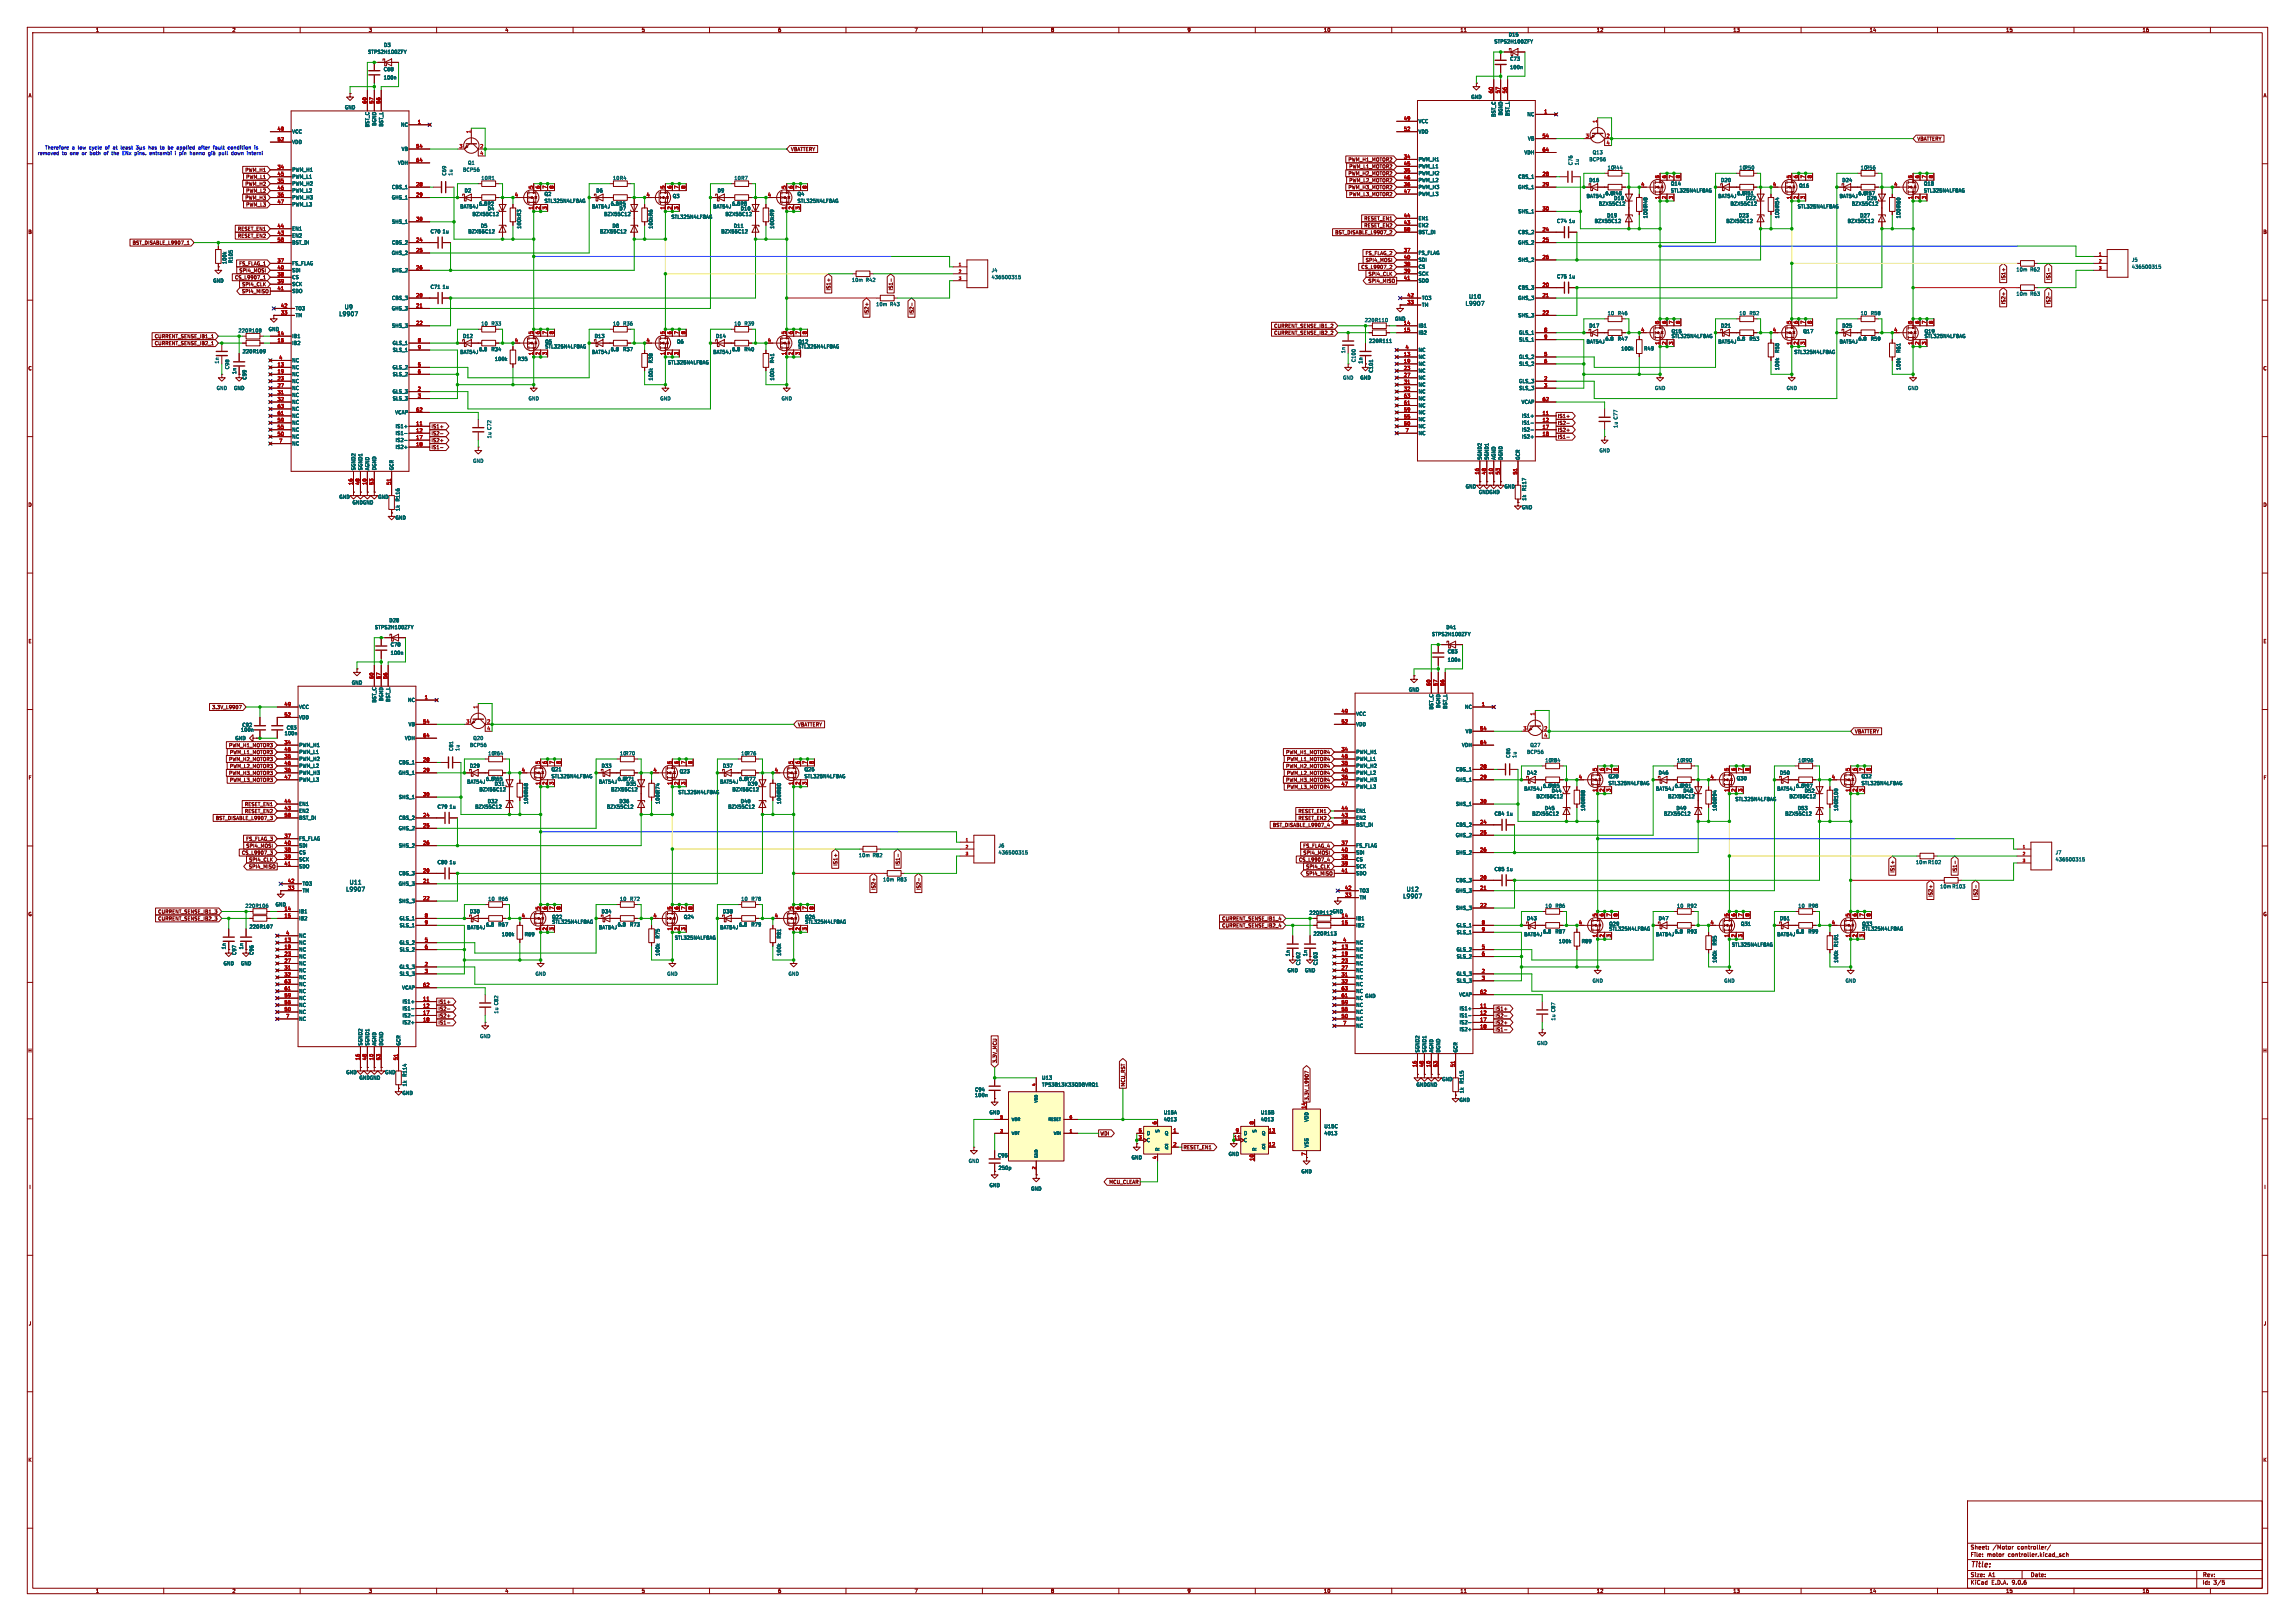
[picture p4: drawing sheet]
<svg xmlns="http://www.w3.org/2000/svg" width="841mm" height="594mm" viewBox="0 0 841 594" stroke-linecap="round" stroke-linejoin="round" font-family="sans-serif">
<defs><g id="words">
<text font-size="2.8" fill="#840000" x="722" y="574.9">Title:</text>
<g font-size="2.1" fill="#006464">
<text x="126.2" y="113.5">U9</text>
<text x="536.9" y="112.2">L9907</text>
<text x="538.2" y="109.7">U10</text>
<text x="124.2" y="116.1">L9907</text>
<text x="126.7" y="326.9">L9907</text>
<text x="128" y="324.3">U11</text>
<text x="514.1" y="329.4">L9907</text>
<text x="515.3" y="326.9">U12</text>
</g>
<g font-size="2.1" fill="#840000">
<text x="722" y="568">Sheet:</text>
<text x="730.2" y="568">/Motor</text>
<text x="739.3" y="568">controller/</text>
<text x="722" y="570.7">File:</text>
<text x="728.1" y="570.7">motor</text>
<text x="735.9" y="570.7">controller.kicad_sch</text>
<text x="722" y="580.9">KiCad</text>
<text x="722" y="578.1">Size:</text>
<text x="728.7" y="578.1">A1</text>
<text x="729.7" y="580.9">E.D.A.</text>
<text x="737.3" y="580.9">9.0.6</text>
<text x="744" y="578.1">Date:</text>
<text x="807" y="578.3">Rev:</text>
<text x="807" y="580.9">Id:</text>
<text x="811.1" y="580.9">3/5</text>
</g>
<g font-size="1.8" fill="#840000">
<text x="35" y="11.9">1</text>
<text x="85" y="11.9">2</text>
<text x="135" y="11.9">3</text>
<text x="185" y="11.9">4</text>
<text x="235" y="11.9">5</text>
<text x="285" y="11.9">6</text>
<text x="335" y="11.9">7</text>
<text x="385" y="11.9">8</text>
<text x="435" y="11.9">9</text>
<text x="485" y="11.9">10</text>
<text x="535" y="11.9">11</text>
<text x="585" y="11.9">12</text>
<text x="635" y="11.9">13</text>
<text x="685" y="11.9">14</text>
<text x="735" y="11.9">15</text>
<text x="785" y="11.9">16</text>
<text x="10.3" y="35.9">A</text>
<text x="829.3" y="35.9">A</text>
<text x="702.5" y="51.8">VBATTERY</text>
<text x="289.7" y="55.6">VBATTERY</text>
<text x="494" y="59.4">PWM_H1_MOTOR2</text>
<text x="89.7" y="63.2">PWM_H1</text>
<text x="90.1" y="65.7">PWM_L1</text>
<text x="494" y="64.5">PWM_H2_MOTOR2</text>
<text x="494.3" y="61.9">PWM_L1_MOTOR2</text>
<text x="89.7" y="68.3">PWM_H2</text>
<text x="90.1" y="70.8">PWM_L2</text>
<text x="494" y="69.5">PWM_H3_MOTOR2</text>
<text x="494.3" y="67">PWM_L2_MOTOR2</text>
<text x="89.7" y="73.3">PWM_H3</text>
<text x="90.1" y="75.9">PWM_L3</text>
<text x="494.3" y="72.1">PWM_L3_MOTOR2</text>
<text x="499.8" y="81">RESET_EN1</text>
<text x="499.8" y="83.5">RESET_EN2</text>
<text x="10.3" y="85.9">B</text>
<text x="48.4" y="89.9">BST_DISABLE_L9907_1</text>
<text x="87" y="84.8">RESET_EN1</text>
<text x="87" y="87.3">RESET_EN2</text>
<text x="489.1" y="86">BST_DISABLE_L9907_2</text>
<text x="829.2" y="85.9">B</text>
<text x="500.3" y="93.7">FS_FLAG_2</text>
<text x="87.5" y="97.5">FS_FLAG_1</text>
<text x="87.6" y="100">SPI4_MOSI</text>
<text x="498.7" y="98.7">CS_L9907_2</text>
<text x="500.3" y="96.2">SPI4_MOSI</text>
<text x="501.3" y="101.3">SPI4_CLK</text>
<text x="85.9" y="102.6">CS_L9907_1</text>
<text x="88.5" y="107.6">SPI4_MISO</text>
<text x="88.6" y="105.1">SPI4_CLK</text>
<text x="304.5" y="106.6" transform="rotate(-90 304.5 106.6)">IS1+</text>
<text x="327.3" y="106.6" transform="rotate(-90 327.3 106.6)">IS1-</text>
<text x="501.3" y="103.8">SPI4_MISO</text>
<text x="735" y="102.7" transform="rotate(-90 735 102.7)">IS1+</text>
<text x="751.5" y="102.7" transform="rotate(-90 751.5 102.7)">IS1-</text>
<text x="735" y="111.6" transform="rotate(-90 735 111.6)">IS2+</text>
<text x="751.5" y="111.6" transform="rotate(-90 751.5 111.6)">IS2-</text>
<text x="318.5" y="115.4" transform="rotate(-90 318.5 115.4)">IS2+</text>
<text x="335" y="115.4" transform="rotate(-90 335 115.4)">IS2-</text>
<text x="56.5" y="124.1">CURRENT_SENSE_IB1_1</text>
<text x="466.8" y="122.9">CURRENT_SENSE_IB2_2</text>
<text x="466.8" y="120.3">CURRENT_SENSE_IB1_2</text>
<text x="56.5" y="126.7">CURRENT_SENSE_IB2_1</text>
<text x="10.3" y="135.9">C</text>
<text x="829.2" y="135.9">C</text>
<text x="570.7" y="153.4">IS1+</text>
<text x="570.7" y="155.9">IS2-</text>
<text x="158" y="157.2">IS1+</text>
<text x="158" y="159.7">IS2-</text>
<text x="570.7" y="158.4">IS2+</text>
<text x="570.7" y="161">IS1-</text>
<text x="158" y="162.2">IS2+</text>
<text x="158" y="164.8">IS1-</text>
<text x="10.3" y="185.9">D</text>
<text x="829.2" y="185.9">D</text>
<text x="10.3" y="235.9">E</text>
<text x="829.3" y="235.9">E</text>
<text x="77.6" y="260">3.3V_L9907</text>
<text x="292.3" y="266.4">VBATTERY</text>
<text x="679.6" y="268.9">VBATTERY</text>
<text x="83.8" y="274">PWM_H1_MOTOR3</text>
<text x="83.8" y="279.1">PWM_H2_MOTOR3</text>
<text x="84.1" y="281.6">PWM_L2_MOTOR3</text>
<text x="84.1" y="276.5">PWM_L1_MOTOR3</text>
<text x="471.1" y="276.5">PWM_H1_MOTOR4</text>
<text x="471.1" y="281.6">PWM_H2_MOTOR4</text>
<text x="471.4" y="279.1">PWM_L1_MOTOR4</text>
<text x="10.3" y="285.9">F</text>
<text x="83.8" y="284.2">PWM_H3_MOTOR3</text>
<text x="84.1" y="286.7">PWM_L3_MOTOR3</text>
<text x="471.1" y="286.7">PWM_H3_MOTOR4</text>
<text x="471.4" y="284.2">PWM_L2_MOTOR4</text>
<text x="829.3" y="285.9">F</text>
<text x="471.4" y="289.2">PWM_L3_MOTOR4</text>
<text x="89.6" y="295.6">RESET_EN1</text>
<text x="89.6" y="298.1">RESET_EN2</text>
<text x="475.6" y="298.1">RESET_EN1</text>
<text x="78.9" y="300.7">BST_DISABLE_L9907_3</text>
<text x="466.3" y="303.2">BST_DISABLE_L9907_4</text>
<text x="475.6" y="300.7">RESET_EN2</text>
<text x="90" y="308.3">FS_FLAG_3</text>
<text x="90.1" y="310.8">SPI4_MOSI</text>
<text x="477.4" y="310.8">FS_FLAG_4</text>
<text x="88.5" y="313.4">CS_L9907_3</text>
<text x="91.1" y="315.9">SPI4_CLK</text>
<text x="307" y="317.4" transform="rotate(-90 307 317.4)">IS1+</text>
<text x="329.9" y="317.4" transform="rotate(-90 329.9 317.4)">IS1-</text>
<text x="475.8" y="315.9">CS_L9907_4</text>
<text x="477.5" y="313.4">SPI4_MOSI</text>
<text x="91.1" y="318.5">SPI4_MISO</text>
<text x="478.4" y="321">SPI4_MISO</text>
<text x="478.5" y="318.5">SPI4_CLK</text>
<text x="694.4" y="319.9" transform="rotate(-90 694.4 319.9)">IS1+</text>
<text x="717.2" y="319.9" transform="rotate(-90 717.2 319.9)">IS1-</text>
<text x="321" y="326.3" transform="rotate(-90 321 326.3)">IS2+</text>
<text x="337.5" y="326.3" transform="rotate(-90 337.5 326.3)">IS2-</text>
<text x="708.3" y="328.8" transform="rotate(-90 708.3 328.8)">IS2+</text>
<text x="724.9" y="328.8" transform="rotate(-90 724.9 328.8)">IS2-</text>
<text x="10.3" y="335.9">G</text>
<text x="57.8" y="335">CURRENT_SENSE_IB1_3</text>
<text x="829.2" y="335.9">G</text>
<text x="57.8" y="337.5">CURRENT_SENSE_IB2_3</text>
<text x="447.7" y="337.5">CURRENT_SENSE_IB1_4</text>
<text x="447.7" y="340">CURRENT_SENSE_IB2_4</text>
<text x="160.5" y="368">IS1+</text>
<text x="160.5" y="370.5">IS2-</text>
<text x="547.8" y="370.5">IS1+</text>
<text x="160.5" y="375.6">IS1-</text>
<text x="160.5" y="373.1">IS2+</text>
<text x="547.8" y="375.6">IS2+</text>
<text x="547.8" y="373.1">IS2-</text>
<text x="547.8" y="378.1">IS1-</text>
<text x="10.2" y="385.9">H</text>
<text x="365.4" y="389.7" transform="rotate(-90 365.4 389.7)">3.3V_MCU</text>
<text x="829.2" y="385.9">H</text>
<text x="412.4" y="398.3" transform="rotate(-90 412.4 398.3)">MCU_RST</text>
<text x="479.7" y="403.4" transform="rotate(-90 479.7 403.4)">3.3V_L9907</text>
<text x="403.1" y="416.2">WDI</text>
<text x="452.1" y="417.6">11</text>
<text x="433.5" y="421.3">RESET_EN1</text>
<text x="10.6" y="435.9">I</text>
<text x="406.3" y="434">MCU_CLEAR</text>
<text x="829.6" y="435.9">I</text>
<text x="10.4" y="485.9">J</text>
<text x="829.4" y="485.9">J</text>
<text x="10.3" y="535.9">K</text>
<text x="829.2" y="535.9">K</text>
<text x="35" y="583.9">1</text>
<text x="85" y="583.9">2</text>
<text x="135" y="583.9">3</text>
<text x="185" y="583.9">4</text>
<text x="235" y="583.9">5</text>
<text x="285" y="583.9">6</text>
<text x="335" y="583.9">7</text>
<text x="385" y="583.9">8</text>
<text x="435" y="583.9">9</text>
<text x="485" y="583.9">10</text>
<text x="535" y="583.9">11</text>
<text x="585" y="583.9">12</text>
<text x="635" y="583.9">13</text>
<text x="685" y="583.9">14</text>
<text x="735" y="583.9">15</text>
<text x="785" y="583.9">16</text>
</g>
<g font-size="1.8" fill="#006464">
<text x="140.6" y="17.4">D3</text>
<text x="547.5" y="16.1">STPS2H100ZFY</text>
<text x="552.7" y="13.6">D15</text>
<text x="134.7" y="19.9">STPS2H100ZFY</text>
<text x="553.2" y="22.5">C73</text>
<text x="140.5" y="29.3">100n</text>
<text x="140.5" y="26.3">C68</text>
<text x="553.2" y="25.5">100n</text>
<text x="126.2" y="40.2">GND</text>
<text x="539" y="36.4">GND</text>
<text x="135.5" y="46.8" transform="rotate(-90 135.5 46.8)">BST_C</text>
<text x="138" y="46.2" transform="rotate(-90 138 46.2)">BGND</text>
<text x="140.6" y="46.5" transform="rotate(-90 140.6 46.5)">BST_L</text>
<text x="146.8" y="46.6">NC</text>
<text x="519.7" y="45.3">VCC</text>
<text x="548.2" y="43" transform="rotate(-90 548.2 43)">BST_C</text>
<text x="550.8" y="42.4" transform="rotate(-90 550.8 42.4)">BGND</text>
<text x="553.3" y="42.7" transform="rotate(-90 553.3 42.7)">BST_L</text>
<text x="559.6" y="42.8">NC</text>
<text x="106.9" y="49.1">VCC</text>
<text x="106.9" y="52.9">VDD</text>
<text x="519.7" y="49.1">VDD</text>
<text x="559.8" y="51.7">VB</text>
<text x="147" y="55.5">VB</text>
<text x="519.7" y="59.3">PWM_H1</text>
<text x="558.5" y="56.7">VDH</text>
<text x="582.3" y="59.3">BCP56</text>
<text x="583.5" y="56.7">Q13</text>
<text x="106.9" y="63.1">PWM_H1</text>
<text x="106.9" y="65.6">PWM_L1</text>
<text x="145.7" y="60.6">VDH</text>
<text x="163.7" y="64.5" transform="rotate(-90 163.7 64.5)">C69</text>
<text x="166" y="64.5" transform="rotate(-90 166 64.5)">1u</text>
<text x="169.5" y="63.1">BCP56</text>
<text x="171.3" y="60.6">Q1</text>
<text x="519.7" y="61.8">PWM_L1</text>
<text x="519.7" y="64.4">PWM_H2</text>
<text x="556.2" y="65.6">CBS_1</text>
<text x="576.4" y="60.7" transform="rotate(-90 576.4 60.7)">C76</text>
<text x="578.7" y="60.7" transform="rotate(-90 578.7 60.7)">1u</text>
<text x="589" y="62.3">10R44</text>
<text x="637.2" y="62.3">10R50</text>
<text x="681.7" y="62.3">10R56</text>
<text x="106.9" y="68.2">PWM_H2</text>
<text x="106.9" y="70.7">PWM_L2</text>
<text x="143.5" y="69.4">CBS_1</text>
<text x="170.1" y="70.7">D2</text>
<text x="176.2" y="66.1">10 R1</text>
<text x="199.4" y="72">Q2</text>
<text x="218.4" y="70.7">D6</text>
<text x="224.5" y="66.1">10 R4</text>
<text x="262.8" y="70.7">D9</text>
<text x="268.9" y="66.1">10 R7</text>
<text x="292.1" y="72">Q4</text>
<text x="519.7" y="66.9">PWM_L2</text>
<text x="519.7" y="69.4">PWM_H3</text>
<text x="519.7" y="72">PWM_L3</text>
<text x="556.2" y="69.4">GHS_1</text>
<text x="582.3" y="66.9">D16</text>
<text x="588.2" y="71.7">6.8R45</text>
<text x="612.1" y="68.2">Q14</text>
<text x="612.1" y="70.7">STL325N4LF8AG</text>
<text x="630.5" y="66.9">D20</text>
<text x="636.4" y="71.7">6.8R51</text>
<text x="659.1" y="68.9">Q16</text>
<text x="675" y="66.9">D24</text>
<text x="680.9" y="71.7">6.8R57</text>
<text x="704.9" y="68.2">Q18</text>
<text x="704.9" y="70.7">STL325N4LF8AG</text>
<text x="106.9" y="73.3">PWM_H3</text>
<text x="106.9" y="75.8">PWM_L3</text>
<text x="143.4" y="73.3">GHS_1</text>
<text x="168.5" y="76.6">BAT54J</text>
<text x="175.4" y="75.5">6.8 R2</text>
<text x="178.6" y="77.3">D4</text>
<text x="199.4" y="74.5">STL325N4LF8AG</text>
<text x="216.8" y="76.6">BAT54J</text>
<text x="223.7" y="75.5">6.8 R5</text>
<text x="226.8" y="77.3">D7</text>
<text x="246.4" y="72.7">Q3</text>
<text x="261.2" y="76.6">BAT54J</text>
<text x="268.1" y="75.5">6.8 R8</text>
<text x="271.3" y="77.3">D10</text>
<text x="292.1" y="74.5">STL325N4LF8AG</text>
<text x="581.2" y="72.7">BAT54J</text>
<text x="585.7" y="75.5">BZX55C12</text>
<text x="591.3" y="73.5">D18</text>
<text x="629.5" y="72.7">BAT54J</text>
<text x="634" y="75.5">BZX55C12</text>
<text x="639.6" y="73.5">D22</text>
<text x="658.6" y="76.6">STL325N4LF8AG</text>
<text x="674" y="72.7">BAT54J</text>
<text x="678.4" y="75.5">BZX55C12</text>
<text x="684" y="73.5">D26</text>
<text x="143.5" y="82.1">SHS_1</text>
<text x="173" y="79.3">BZX55C12</text>
<text x="176" y="83.7">D5</text>
<text x="191.1" y="84" transform="rotate(-90 191.1 84)">100k R3</text>
<text x="221.2" y="79.3">BZX55C12</text>
<text x="224.3" y="83.7">D8</text>
<text x="239.4" y="84" transform="rotate(-90 239.4 84)">100k R6</text>
<text x="245.9" y="80.4">STL325N4LF8AG</text>
<text x="265.7" y="79.3">BZX55C12</text>
<text x="268.7" y="83.7">D11</text>
<text x="283.8" y="84" transform="rotate(-90 283.8 84)">100k R9</text>
<text x="519.7" y="80.9">EN1</text>
<text x="519.7" y="83.4">EN2</text>
<text x="556.2" y="78.3">SHS_1</text>
<text x="570.4" y="81.9">C74</text>
<text x="574.8" y="81.9">1u</text>
<text x="584.2" y="81.9">BZX55C12</text>
<text x="588.8" y="79.9">D19</text>
<text x="603.9" y="80.2" transform="rotate(-90 603.9 80.2)">100kR48</text>
<text x="632.5" y="81.9">BZX55C12</text>
<text x="637" y="79.9">D23</text>
<text x="652.1" y="80.2" transform="rotate(-90 652.1 80.2)">100kR54</text>
<text x="676.9" y="81.9">BZX55C12</text>
<text x="681.5" y="79.9">D27</text>
<text x="696.6" y="80.2" transform="rotate(-90 696.6 80.2)">100kR60</text>
<text x="106.9" y="84.7">EN1</text>
<text x="106.9" y="87.2">EN2</text>
<text x="106.9" y="89.8">BST_DI</text>
<text x="143.5" y="89.8">CBS_2</text>
<text x="157.6" y="85.7">C70</text>
<text x="162" y="85.7">1u</text>
<text x="171.5" y="85.7">BZX55C12</text>
<text x="219.7" y="85.7">BZX55C12</text>
<text x="264.2" y="85.7">BZX55C12</text>
<text x="519.7" y="86">BST_DI</text>
<text x="556.2" y="89.8">GHS_2</text>
<text x="556.2" y="86">CBS_2</text>
<text x="143.4" y="93.6">GHS_2</text>
<text x="519.7" y="93.6">FS_FLAG</text>
<text x="83.2" y="96.9" transform="rotate(-90 83.2 96.9)">100k</text>
<text x="85.4" y="96.5" transform="rotate(-90 85.4 96.5)">R105</text>
<text x="106.9" y="97.4">FS_FLAG</text>
<text x="106.9" y="99.9">SDI</text>
<text x="143.5" y="99.9">SHS_2</text>
<text x="363.2" y="99.9">J4</text>
<text x="519.7" y="96.1">SDI</text>
<text x="519.7" y="98.7">CS</text>
<text x="519.7" y="101.2">SCK</text>
<text x="556.2" y="96.1">SHS_2</text>
<text x="738.8" y="99.7">10m</text>
<text x="743.8" y="99.7">R62</text>
<text x="781.1" y="96.1">J5</text>
<text x="781.1" y="98.7">436500315</text>
<text x="78" y="103.7">GND</text>
<text x="106.9" y="102.5">CS</text>
<text x="106.9" y="105">SCK</text>
<text x="106.9" y="107.5">SDO</text>
<text x="157.6" y="106">C71</text>
<text x="162" y="106">1u</text>
<text x="312" y="103.5">10m</text>
<text x="317.1" y="103.5">R42</text>
<text x="363.2" y="102.5">436500315</text>
<text x="519.7" y="103.7">SDO</text>
<text x="556.2" y="106.3">CBS_3</text>
<text x="570.4" y="102.2">C75</text>
<text x="574.8" y="102.2">1u</text>
<text x="108.2" y="113.9">TO3</text>
<text x="143.4" y="113.9">GHS_3</text>
<text x="143.5" y="110.1">CBS_3</text>
<text x="320.9" y="112.4">10m</text>
<text x="326" y="112.4">R43</text>
<text x="521" y="110.1">TO3</text>
<text x="521" y="112.6">TM</text>
<text x="556.2" y="110.1">GHS_3</text>
<text x="738.8" y="108.6">10m</text>
<text x="743.8" y="108.6">R63</text>
<text x="108.2" y="116.4">TM</text>
<text x="176.2" y="119.5">10</text>
<text x="179.9" y="119.5">R33</text>
<text x="224.5" y="119.5">10</text>
<text x="228.2" y="119.5">R36</text>
<text x="268.9" y="119.5">10</text>
<text x="272.6" y="119.5">R39</text>
<text x="500" y="118.2">220 R110</text>
<text x="511" y="117.7">GND</text>
<text x="514.3" y="119.1">14</text>
<text x="556.2" y="116.4">SHS_3</text>
<text x="589" y="115.7">10</text>
<text x="592.7" y="115.7">R46</text>
<text x="637.2" y="115.7">10</text>
<text x="640.9" y="115.7">R52</text>
<text x="681.7" y="115.7">10</text>
<text x="685.4" y="115.7">R58</text>
<text x="87.2" y="122">220 R108</text>
<text x="98.3" y="121.5">GND</text>
<text x="101.6" y="122.9">14</text>
<text x="106.9" y="124.1">IB1</text>
<text x="143.5" y="120.2">SHS_3</text>
<text x="169.5" y="124.1">D12</text>
<text x="217.8" y="124.1">D13</text>
<text x="262.2" y="124.1">D14</text>
<text x="501.5" y="125.8">220 R111</text>
<text x="519.7" y="120.2">IB1</text>
<text x="519.7" y="122.8">IB2</text>
<text x="556.5" y="122.8">GLS_1</text>
<text x="556.5" y="125.3">SLS_1</text>
<text x="582.3" y="120.2">D17</text>
<text x="588.2" y="125.1">6.8</text>
<text x="592.7" y="125.1">R47</text>
<text x="612.4" y="122.3">Q15</text>
<text x="612.4" y="124.1">STL325N4LF8AG</text>
<text x="630.5" y="120.2">D21</text>
<text x="636.4" y="125.1">6.8</text>
<text x="640.9" y="125.1">R53</text>
<text x="660.7" y="122.3">Q17</text>
<text x="675" y="120.2">D25</text>
<text x="680.9" y="125.1">6.8</text>
<text x="685.4" y="125.1">R59</text>
<text x="705.1" y="122.3">Q19</text>
<text x="705.1" y="124.1">STL325N4LF8AG</text>
<text x="88.8" y="129.6">220 R109</text>
<text x="106.9" y="126.6">IB2</text>
<text x="143.7" y="126.6">GLS_1</text>
<text x="143.8" y="129.1">SLS_1</text>
<text x="168.5" y="129.9">BAT54J</text>
<text x="175.4" y="128.9">6.8</text>
<text x="179.9" y="128.9">R34</text>
<text x="199.7" y="127.9">STL325N4LF8AG</text>
<text x="199.7" y="126.1">Q5</text>
<text x="216.8" y="129.9">BAT54J</text>
<text x="223.7" y="128.9">6.8</text>
<text x="228.2" y="128.9">R37</text>
<text x="247.9" y="126.1">Q6</text>
<text x="261.2" y="129.9">BAT54J</text>
<text x="268.1" y="128.9">6.8</text>
<text x="272.6" y="128.9">R40</text>
<text x="292.4" y="126.1">Q12</text>
<text x="292.4" y="127.9">STL325N4LF8AG</text>
<text x="493.1" y="129.6" transform="rotate(-90 493.1 129.6)">1n</text>
<text x="519.7" y="129.1">NC</text>
<text x="519.7" y="131.7">NC</text>
<text x="556.5" y="131.7">GLS_2</text>
<text x="581.2" y="126.1">BAT54J</text>
<text x="594" y="128.6">100k</text>
<text x="602.3" y="128.6">R49</text>
<text x="629.5" y="126.1">BAT54J</text>
<text x="652.1" y="129.5" transform="rotate(-90 652.1 129.5)">R55</text>
<text x="657.4" y="129.9">STL325N4LF8AG</text>
<text x="674" y="126.1">BAT54J</text>
<text x="696.6" y="129.5" transform="rotate(-90 696.6 129.5)">R61</text>
<text x="80.4" y="133.4" transform="rotate(-90 80.4 133.4)">1n</text>
<text x="84.2" y="135.5" transform="rotate(-90 84.2 135.5)">C98</text>
<text x="86.7" y="137.2" transform="rotate(-90 86.7 137.2)">1n</text>
<text x="106.9" y="132.9">NC</text>
<text x="106.9" y="135.5">NC</text>
<text x="143.7" y="135.5">GLS_2</text>
<text x="181.2" y="132.4">100k</text>
<text x="189.6" y="132.4">R35</text>
<text x="239.4" y="133.3" transform="rotate(-90 239.4 133.3)">R38</text>
<text x="244.6" y="133.7">STL325N4LF8AG</text>
<text x="283.8" y="133.3" transform="rotate(-90 283.8 133.3)">R41</text>
<text x="496.9" y="132.9" transform="rotate(-90 496.9 132.9)">C100</text>
<text x="499.5" y="133.4" transform="rotate(-90 499.5 133.4)">1n</text>
<text x="503.3" y="136.7" transform="rotate(-90 503.3 136.7)">C101</text>
<text x="519.7" y="134.2">NC</text>
<text x="519.7" y="136.8">NC</text>
<text x="556.5" y="134.2">SLS_2</text>
<text x="652.1" y="135.8" transform="rotate(-90 652.1 135.8)">100k</text>
<text x="696.6" y="135.8" transform="rotate(-90 696.6 135.8)">100k</text>
<text x="79.2" y="143.1">GND</text>
<text x="85.6" y="143.1">GND</text>
<text x="90.5" y="139.3" transform="rotate(-90 90.5 139.3)">C99</text>
<text x="106.9" y="138">NC</text>
<text x="106.9" y="140.6">NC</text>
<text x="106.9" y="143.1">NC</text>
<text x="143.8" y="138">SLS_2</text>
<text x="239.4" y="139.6" transform="rotate(-90 239.4 139.6)">100k</text>
<text x="283.8" y="139.6" transform="rotate(-90 283.8 139.6)">100k</text>
<text x="492" y="139.3">GND</text>
<text x="498.3" y="139.3">GND</text>
<text x="519.7" y="139.3">NC</text>
<text x="519.7" y="141.8">NC</text>
<text x="556.5" y="140.6">GLS_3</text>
<text x="556.5" y="143.1">SLS_3</text>
<text x="606.3" y="143.1">GND</text>
<text x="654.6" y="143.1">GND</text>
<text x="699" y="143.1">GND</text>
<text x="106.9" y="145.6">NC</text>
<text x="106.9" y="148.2">NC</text>
<text x="143.7" y="144.4">GLS_3</text>
<text x="143.8" y="146.9">SLS_3</text>
<text x="193.5" y="146.9">GND</text>
<text x="241.8" y="146.9">GND</text>
<text x="286.3" y="146.9">GND</text>
<text x="519.7" y="144.4">NC</text>
<text x="519.7" y="146.9">NC</text>
<text x="519.7" y="149.5">NC</text>
<text x="557.4" y="148.2">VCAP</text>
<text x="106.9" y="150.7">NC</text>
<text x="106.9" y="153.3">NC</text>
<text x="106.9" y="155.8">NC</text>
<text x="144.7" y="152">VCAP</text>
<text x="519.7" y="152">NC</text>
<text x="519.7" y="154.5">NC</text>
<text x="557.6" y="153.3">IS1+</text>
<text x="557.6" y="155.8">IS1-</text>
<text x="106.9" y="158.3">NC</text>
<text x="106.9" y="160.9">NC</text>
<text x="144.8" y="157.1">IS1+</text>
<text x="144.8" y="159.6">IS1-</text>
<text x="180.2" y="160.8" transform="rotate(-90 180.2 160.8)">1u C72</text>
<text x="519.7" y="157.1">NC</text>
<text x="519.7" y="159.6">NC</text>
<text x="557.6" y="158.3">IS2-</text>
<text x="557.6" y="160.9">IS2+</text>
<text x="592.9" y="157" transform="rotate(-90 592.9 157)">1u C77</text>
<text x="106.9" y="163.4">NC</text>
<text x="144.8" y="162.2">IS2-</text>
<text x="144.8" y="164.7">IS2+</text>
<text x="586" y="166">GND</text>
<text x="130.4" y="172.5" transform="rotate(-90 130.4 172.5)">SGND2</text>
<text x="132.9" y="172.5" transform="rotate(-90 132.9 172.5)">SGND1</text>
<text x="135.5" y="172.5" transform="rotate(-90 135.5 172.5)">AGND</text>
<text x="138" y="172.5" transform="rotate(-90 138 172.5)">DGND</text>
<text x="144.4" y="172.5" transform="rotate(-90 144.4 172.5)">GCR</text>
<text x="173.2" y="169.8">GND</text>
<text x="543.2" y="168.7" transform="rotate(-90 543.2 168.7)">SGND2</text>
<text x="545.7" y="168.7" transform="rotate(-90 545.7 168.7)">SGND1</text>
<text x="548.2" y="168.7" transform="rotate(-90 548.2 168.7)">AGND</text>
<text x="550.8" y="168.7" transform="rotate(-90 550.8 168.7)">DGND</text>
<text x="557.1" y="168.7" transform="rotate(-90 557.1 168.7)">GCR</text>
<text x="537" y="179.2">GND</text>
<text x="551.2" y="179.2">GND</text>
<text x="124.2" y="183">GND</text>
<text x="129" y="185">GNDGND</text>
<text x="138.4" y="183">GND</text>
<text x="146.7" y="183.9" transform="rotate(-90 146.7 183.9)">R116</text>
<text x="541.8" y="181.2">GNDGND</text>
<text x="559.4" y="183.6" transform="rotate(-90 559.4 183.6)">1k</text>
<text x="559.4" y="180.1" transform="rotate(-90 559.4 180.1)">R117</text>
<text x="144.8" y="190.6">GND</text>
<text x="146.7" y="187.4" transform="rotate(-90 146.7 187.4)">1k</text>
<text x="557.5" y="186.8">GND</text>
<text x="137.3" y="230.7">STPS2H100ZFY</text>
<text x="142.5" y="228.2">D28</text>
<text x="524.6" y="233.3">STPS2H100ZFY</text>
<text x="529.9" y="230.7">D41</text>
<text x="143" y="237.1">C78</text>
<text x="530.4" y="239.6">C83</text>
<text x="143" y="240.1">100n</text>
<text x="530.4" y="242.7">100n</text>
<text x="128.8" y="251.1">GND</text>
<text x="138" y="257.6" transform="rotate(-90 138 257.6)">BST_C</text>
<text x="140.6" y="257.1" transform="rotate(-90 140.6 257.1)">BGND</text>
<text x="143.1" y="257.4" transform="rotate(-90 143.1 257.4)">BST_L</text>
<text x="149.3" y="257.4">NC</text>
<text x="516.1" y="253.6">GND</text>
<text x="109.5" y="259.9">VCC</text>
<text x="109.5" y="263.8">VDD</text>
<text x="496.8" y="262.5">VCC</text>
<text x="525.4" y="260.1" transform="rotate(-90 525.4 260.1)">BST_C</text>
<text x="527.9" y="259.6" transform="rotate(-90 527.9 259.6)">BGND</text>
<text x="530.5" y="259.9" transform="rotate(-90 530.5 259.9)">BST_L</text>
<text x="536.7" y="259.9">NC</text>
<text x="88.1" y="268.3">100n</text>
<text x="88.7" y="266.5">C92</text>
<text x="104.1" y="269.6">100n</text>
<text x="104.9" y="267.6">C93</text>
<text x="149.6" y="266.3">VB</text>
<text x="496.8" y="266.3">VDD</text>
<text x="536.9" y="268.8">VB</text>
<text x="86.1" y="271.4">GND</text>
<text x="109.5" y="273.9">PWM_H1</text>
<text x="148.3" y="271.4">VDH</text>
<text x="166.2" y="275.3" transform="rotate(-90 166.2 275.3)">C81</text>
<text x="168.5" y="275.3" transform="rotate(-90 168.5 275.3)">1u</text>
<text x="172" y="273.9">BCP56</text>
<text x="173.3" y="271.4">Q20</text>
<text x="535.6" y="273.9">VDH</text>
<text x="560.6" y="273.9">Q27</text>
<text x="109.5" y="276.5">PWM_L1</text>
<text x="109.5" y="279">PWM_H2</text>
<text x="109.5" y="281.5">PWM_L2</text>
<text x="146" y="280.3">CBS_1</text>
<text x="172" y="281.5">D29</text>
<text x="178.8" y="277">10R64</text>
<text x="220.3" y="281.5">D33</text>
<text x="227" y="277">10R70</text>
<text x="264.8" y="281.5">D37</text>
<text x="271.5" y="277">10R76</text>
<text x="496.8" y="276.5">PWM_H1</text>
<text x="496.8" y="279">PWM_L1</text>
<text x="496.8" y="281.5">PWM_H2</text>
<text x="553.6" y="277.9" transform="rotate(-90 553.6 277.9)">C86</text>
<text x="555.9" y="277.9" transform="rotate(-90 555.9 277.9)">1u</text>
<text x="559.4" y="276.5">BCP56</text>
<text x="566.1" y="279.5">10R84</text>
<text x="614.4" y="279.5">10R90</text>
<text x="658.8" y="279.5">10R96</text>
<text x="109.5" y="284.1">PWM_H3</text>
<text x="109.5" y="286.6">PWM_L3</text>
<text x="146" y="284.1">GHS_1</text>
<text x="171" y="287.4">BAT54J</text>
<text x="178" y="286.4">6.8R65</text>
<text x="201.9" y="282.8">Q21</text>
<text x="201.9" y="285.3">STL325N4LF8AG</text>
<text x="219.3" y="287.4">BAT54J</text>
<text x="226.2" y="286.4">6.8R71</text>
<text x="248.9" y="283.6">Q23</text>
<text x="263.8" y="287.4">BAT54J</text>
<text x="270.7" y="286.4">6.8R77</text>
<text x="294.6" y="282.8">Q25</text>
<text x="294.6" y="285.3">STL325N4LF8AG</text>
<text x="496.8" y="284.1">PWM_L2</text>
<text x="496.8" y="286.6">PWM_H3</text>
<text x="533.3" y="286.6">GHS_1</text>
<text x="533.4" y="282.8">CBS_1</text>
<text x="559.4" y="284.1">D42</text>
<text x="589.3" y="285.3">Q28</text>
<text x="589.3" y="287.9">STL325N4LF8AG</text>
<text x="607.7" y="284.1">D46</text>
<text x="636.3" y="286.1">Q30</text>
<text x="652.1" y="284.1">D50</text>
<text x="682" y="285.3">Q32</text>
<text x="682" y="287.9">STL325N4LF8AG</text>
<text x="146" y="293">SHS_1</text>
<text x="175.5" y="290.2">BZX55C12</text>
<text x="181.1" y="288.1">D31</text>
<text x="223.8" y="290.2">BZX55C12</text>
<text x="229.4" y="288.1">D35</text>
<text x="248.4" y="291.2">STL325N4LF8AG</text>
<text x="268.2" y="290.2">BZX55C12</text>
<text x="273.8" y="288.1">D39</text>
<text x="496.8" y="289.2">PWM_L3</text>
<text x="558.4" y="289.9">BAT54J</text>
<text x="562.9" y="292.7">BZX55C12</text>
<text x="565.3" y="288.9">6.8R85</text>
<text x="568.5" y="290.7">D44</text>
<text x="606.6" y="289.9">BAT54J</text>
<text x="611.1" y="292.7">BZX55C12</text>
<text x="613.6" y="288.9">6.8R91</text>
<text x="616.7" y="290.7">D48</text>
<text x="635.8" y="293.7">STL325N4LF8AG</text>
<text x="651.1" y="289.9">BAT54J</text>
<text x="655.6" y="292.7">BZX55C12</text>
<text x="658" y="288.9">6.8R97</text>
<text x="661.2" y="290.7">D52</text>
<text x="109.5" y="295.5">EN1</text>
<text x="109.5" y="298">EN2</text>
<text x="160.2" y="296.5">C79</text>
<text x="164.6" y="296.5">1u</text>
<text x="174" y="296.5">BZX55C12</text>
<text x="178.6" y="294.5">D32</text>
<text x="193.6" y="294.8" transform="rotate(-90 193.6 294.8)">100kR68</text>
<text x="222.3" y="296.5">BZX55C12</text>
<text x="226.8" y="294.5">D36</text>
<text x="241.9" y="294.8" transform="rotate(-90 241.9 294.8)">100kR74</text>
<text x="266.7" y="296.5">BZX55C12</text>
<text x="271.3" y="294.5">D40</text>
<text x="286.4" y="294.8" transform="rotate(-90 286.4 294.8)">100kR80</text>
<text x="496.8" y="298">EN1</text>
<text x="533.4" y="295.5">SHS_1</text>
<text x="547.5" y="299.1">C84</text>
<text x="551.9" y="299.1">1u</text>
<text x="561.3" y="299.1">BZX55C12</text>
<text x="565.9" y="297">D45</text>
<text x="581" y="297.3" transform="rotate(-90 581 297.3)">100kR88</text>
<text x="609.6" y="299.1">BZX55C12</text>
<text x="614.2" y="297">D49</text>
<text x="629.3" y="297.3" transform="rotate(-90 629.3 297.3)">100kR94</text>
<text x="654.1" y="299.1">BZX55C12</text>
<text x="658.6" y="297">D53</text>
<text x="673.7" y="297.3" transform="rotate(-90 673.7 297.3)">100kR100</text>
<text x="109.5" y="300.6">BST_DI</text>
<text x="146" y="304.4">GHS_2</text>
<text x="146" y="300.6">CBS_2</text>
<text x="496.8" y="300.6">EN2</text>
<text x="496.8" y="303.1">BST_DI</text>
<text x="533.4" y="303.1">CBS_2</text>
<text x="109.5" y="308.2">FS_FLAG</text>
<text x="109.5" y="310.7">SDI</text>
<text x="146" y="310.7">SHS_2</text>
<text x="365.8" y="310.7">J6</text>
<text x="496.8" y="310.7">FS_FLAG</text>
<text x="533.3" y="306.9">GHS_2</text>
<text x="109.5" y="313.3">CS</text>
<text x="109.5" y="315.8">SCK</text>
<text x="160.2" y="316.8">C80</text>
<text x="164.6" y="316.8">1u</text>
<text x="314.6" y="314.3">10m</text>
<text x="319.6" y="314.3">R82</text>
<text x="365.8" y="313.3">436500315</text>
<text x="496.8" y="313.3">SDI</text>
<text x="496.8" y="315.8">CS</text>
<text x="533.4" y="313.3">SHS_2</text>
<text x="701.9" y="316.8">10m R102</text>
<text x="753.1" y="313.3">J7</text>
<text x="753.1" y="315.8">436500315</text>
<text x="109.5" y="318.4">SDO</text>
<text x="146" y="320.9">CBS_3</text>
<text x="323.5" y="323.2">10m</text>
<text x="328.5" y="323.2">R83</text>
<text x="496.8" y="318.4">SCK</text>
<text x="496.8" y="320.9">SDO</text>
<text x="533.4" y="323.4">CBS_3</text>
<text x="547.5" y="319.4">C85</text>
<text x="551.9" y="319.4">1u</text>
<text x="110.7" y="324.7">TO3</text>
<text x="110.7" y="327.3">TM</text>
<text x="146" y="324.7">GHS_3</text>
<text x="498.1" y="327.3">TO3</text>
<text x="498.1" y="329.8">TM</text>
<text x="533.3" y="327.3">GHS_3</text>
<text x="710.8" y="325.7">10m R103</text>
<text x="89.8" y="332.8">220 R106</text>
<text x="100.8" y="332.3">GND</text>
<text x="109.5" y="334.9">IB1</text>
<text x="146" y="331.1">SHS_3</text>
<text x="172" y="334.9">D30</text>
<text x="178.8" y="330.3">10</text>
<text x="182.5" y="330.3">R66</text>
<text x="220.3" y="334.9">D34</text>
<text x="227" y="330.3">10</text>
<text x="230.7" y="330.3">R72</text>
<text x="264.8" y="334.9">D38</text>
<text x="271.5" y="330.3">10</text>
<text x="275.2" y="330.3">R78</text>
<text x="479.7" y="335.4">220 R112</text>
<text x="488.2" y="334.9">GND</text>
<text x="533.4" y="333.6">SHS_3</text>
<text x="566.1" y="332.8">10</text>
<text x="569.8" y="332.8">R86</text>
<text x="614.4" y="332.8">10</text>
<text x="618.1" y="332.8">R92</text>
<text x="658.8" y="332.8">10</text>
<text x="662.5" y="332.8">R98</text>
<text x="91.3" y="340.5">220 R107</text>
<text x="109.5" y="337.4">IB2</text>
<text x="146.3" y="337.4">GLS_1</text>
<text x="146.3" y="340">SLS_1</text>
<text x="171" y="340.7">BAT54J</text>
<text x="178" y="339.7">6.8</text>
<text x="182.5" y="339.7">R67</text>
<text x="202.2" y="336.9">Q22</text>
<text x="202.2" y="338.7">STL325N4LF8AG</text>
<text x="219.3" y="340.7">BAT54J</text>
<text x="226.2" y="339.7">6.8</text>
<text x="230.7" y="339.7">R73</text>
<text x="250.5" y="336.9">Q24</text>
<text x="263.8" y="340.7">BAT54J</text>
<text x="270.7" y="339.7">6.8</text>
<text x="275.2" y="339.7">R79</text>
<text x="294.9" y="336.9">Q26</text>
<text x="294.9" y="338.7">STL325N4LF8AG</text>
<text x="491.4" y="336.3">14</text>
<text x="496.8" y="337.4">IB1</text>
<text x="496.8" y="340">IB2</text>
<text x="533.6" y="340">GLS_1</text>
<text x="559.4" y="337.4">D43</text>
<text x="589.5" y="339.4">Q29</text>
<text x="589.5" y="341.2">STL325N4LF8AG</text>
<text x="607.7" y="337.4">D47</text>
<text x="637.8" y="339.4">Q31</text>
<text x="652.1" y="337.4">D51</text>
<text x="682.3" y="339.4">Q33</text>
<text x="682.3" y="341.2">STL325N4LF8AG</text>
<text x="109.5" y="343.8">NC</text>
<text x="109.5" y="346.3">NC</text>
<text x="146.3" y="346.3">GLS_2</text>
<text x="183.8" y="343.3">100k</text>
<text x="192.1" y="343.3">R69</text>
<text x="241.9" y="344.1" transform="rotate(-90 241.9 344.1)">R75</text>
<text x="247.2" y="344.5">STL325N4LF8AG</text>
<text x="286.4" y="344.1" transform="rotate(-90 286.4 344.1)">R81</text>
<text x="481.2" y="343">220 R113</text>
<text x="496.8" y="346.3">NC</text>
<text x="533.7" y="342.5">SLS_1</text>
<text x="558.4" y="343.3">BAT54J</text>
<text x="565.3" y="342.2">6.8</text>
<text x="569.8" y="342.2">R87</text>
<text x="571.1" y="345.8">100k</text>
<text x="579.5" y="345.8">R89</text>
<text x="606.6" y="343.3">BAT54J</text>
<text x="613.6" y="342.2">6.8</text>
<text x="618.1" y="342.2">R93</text>
<text x="629.3" y="346.6" transform="rotate(-90 629.3 346.6)">R95</text>
<text x="634.5" y="347.1">STL325N4LF8AG</text>
<text x="651.1" y="343.3">BAT54J</text>
<text x="658" y="342.2">6.8</text>
<text x="662.5" y="342.2">R99</text>
<text x="673.7" y="347.2" transform="rotate(-90 673.7 347.2)">R101</text>
<text x="81.8" y="353.9">GND</text>
<text x="82.9" y="348" transform="rotate(-90 82.9 348)">1n</text>
<text x="86.7" y="350.1" transform="rotate(-90 86.7 350.1)">C97</text>
<text x="88.1" y="353.9">GND</text>
<text x="89.3" y="348" transform="rotate(-90 89.3 348)">1n</text>
<text x="93.1" y="350.1" transform="rotate(-90 93.1 350.1)">C96</text>
<text x="109.5" y="348.8">NC</text>
<text x="109.5" y="351.4">NC</text>
<text x="109.5" y="353.9">NC</text>
<text x="146.3" y="348.8">SLS_2</text>
<text x="241.9" y="350.4" transform="rotate(-90 241.9 350.4)">100k</text>
<text x="286.4" y="350.4" transform="rotate(-90 286.4 350.4)">100k</text>
<text x="472.8" y="350.6" transform="rotate(-90 472.8 350.6)">1n</text>
<text x="476.6" y="353.9" transform="rotate(-90 476.6 353.9)">C102</text>
<text x="479.1" y="350.6" transform="rotate(-90 479.1 350.6)">1n</text>
<text x="483" y="353.9" transform="rotate(-90 483 353.9)">C103</text>
<text x="496.8" y="348.8">NC</text>
<text x="496.8" y="351.4">NC</text>
<text x="496.8" y="353.9">NC</text>
<text x="533.6" y="348.8">GLS_2</text>
<text x="533.7" y="351.4">SLS_2</text>
<text x="629.3" y="352.9" transform="rotate(-90 629.3 352.9)">100k</text>
<text x="673.7" y="352.9" transform="rotate(-90 673.7 352.9)">100k</text>
<text x="109.5" y="356.5">NC</text>
<text x="109.5" y="359">NC</text>
<text x="146.3" y="355.2">GLS_3</text>
<text x="146.3" y="357.7">SLS_3</text>
<text x="196.1" y="357.7">GND</text>
<text x="244.3" y="357.7">GND</text>
<text x="288.8" y="357.7">GND</text>
<text x="471.7" y="356.5">GND</text>
<text x="478" y="356.5">GND</text>
<text x="496.8" y="356.5">NC</text>
<text x="496.8" y="359">NC</text>
<text x="533.6" y="357.7">GLS_3</text>
<text x="109.5" y="361.5">NC</text>
<text x="109.5" y="364.1">NC</text>
<text x="147.2" y="362.8">VCAP</text>
<text x="496.8" y="361.5">NC</text>
<text x="496.8" y="364.1">NC</text>
<text x="500.1" y="365.9">GND</text>
<text x="533.7" y="360.3">SLS_3</text>
<text x="534.6" y="365.4">VCAP</text>
<text x="583.4" y="360.3">GND</text>
<text x="631.7" y="360.3">GND</text>
<text x="676.1" y="360.3">GND</text>
<text x="109.5" y="366.6">NC</text>
<text x="109.5" y="369.2">NC</text>
<text x="109.5" y="371.7">NC</text>
<text x="147.3" y="367.9">IS1+</text>
<text x="147.3" y="370.4">IS1-</text>
<text x="182.7" y="371.6" transform="rotate(-90 182.7 371.6)">1u C82</text>
<text x="496.8" y="366.6">NC</text>
<text x="496.8" y="369.2">NC</text>
<text x="496.8" y="371.7">NC</text>
<text x="534.7" y="370.4">IS1+</text>
<text x="109.5" y="374.2">NC</text>
<text x="147.3" y="373">IS2-</text>
<text x="147.3" y="375.5">IS2+</text>
<text x="496.8" y="374.2">NC</text>
<text x="496.8" y="376.8">NC</text>
<text x="534.7" y="373">IS1-</text>
<text x="534.7" y="375.5">IS2-</text>
<text x="570.1" y="374.1" transform="rotate(-90 570.1 374.1)">1u C87</text>
<text x="132.9" y="383.3" transform="rotate(-90 132.9 383.3)">SGND2</text>
<text x="135.5" y="383.3" transform="rotate(-90 135.5 383.3)">SGND1</text>
<text x="138" y="383.3" transform="rotate(-90 138 383.3)">AGND</text>
<text x="140.6" y="383.3" transform="rotate(-90 140.6 383.3)">DGND</text>
<text x="146.9" y="383.3" transform="rotate(-90 146.9 383.3)">GCR</text>
<text x="175.8" y="380.6">GND</text>
<text x="534.7" y="378.1">IS2+</text>
<text x="563.1" y="383.1">GND</text>
<text x="520.3" y="385.8" transform="rotate(-90 520.3 385.8)">SGND2</text>
<text x="522.8" y="385.8" transform="rotate(-90 522.8 385.8)">SGND1</text>
<text x="525.4" y="385.8" transform="rotate(-90 525.4 385.8)">AGND</text>
<text x="527.9" y="385.8" transform="rotate(-90 527.9 385.8)">DGND</text>
<text x="534.3" y="385.8" transform="rotate(-90 534.3 385.8)">GCR</text>
<text x="126.7" y="393.8">GND</text>
<text x="131.6" y="395.8">GNDGND</text>
<text x="141" y="393.8">GND</text>
<text x="149.2" y="394.7" transform="rotate(-90 149.2 394.7)">R114</text>
<text x="381.7" y="395.8">U13</text>
<text x="147.3" y="401.4">GND</text>
<text x="149.2" y="398.2" transform="rotate(-90 149.2 398.2)">1k</text>
<text x="357.1" y="400.2">C94</text>
<text x="381.7" y="398.4">TPS3813K33QDBVRQ1</text>
<text x="518.9" y="398.4">GNDGND</text>
<text x="528.3" y="396.3">GND</text>
<text x="536.5" y="400.8" transform="rotate(-90 536.5 400.8)">1k</text>
<text x="536.5" y="397.3" transform="rotate(-90 536.5 397.3)">R115</text>
<text x="357.1" y="402.2">100n</text>
<text x="534.7" y="404">GND</text>
<text x="362.5" y="408.5">GND</text>
<text x="426.3" y="408.5">U15A</text>
<text x="426.3" y="411.1">4013</text>
<text x="461.9" y="408.5">U15B</text>
<text x="461.9" y="411.1">4013</text>
<text x="479.7" y="411.2" transform="rotate(-90 479.7 411.2)">VDD</text>
<text x="485.1" y="413.6">U15C</text>
<text x="420.1" y="416.2">D</text>
<text x="420.1" y="418.7">C</text>
<text x="425" y="415.2" transform="rotate(-90 425 415.2)">S</text>
<text x="426.7" y="416.2">Q</text>
<text x="455.7" y="416.2">D</text>
<text x="455.7" y="418.7">C</text>
<text x="460.6" y="415.2" transform="rotate(-90 460.6 415.2)">S</text>
<text x="462.3" y="416.2">Q</text>
<text x="485.1" y="416.2">4013</text>
<text x="365.5" y="424.3">C95</text>
<text x="414.5" y="425">GND</text>
<text x="425" y="421.9" transform="rotate(-90 425 421.9)">R</text>
<text x="426.7" y="421.2">~{Q}</text>
<text x="450.1" y="423.8">GND</text>
<text x="460.6" y="421.9" transform="rotate(-90 460.6 421.9)">R</text>
<text x="462.3" y="421.2">~{Q}</text>
<text x="479.7" y="420.6" transform="rotate(-90 479.7 420.6)">VSS</text>
<text x="354.8" y="426.3">GND</text>
<text x="365.8" y="428.9">250p</text>
<text x="476.8" y="430.1">GND</text>
<text x="362.5" y="435.2">GND</text>
<text x="377.7" y="436.5">GND</text>
</g>
<g font-size="1.8" fill="#a90000">
<text x="547.1" y="34.3" transform="rotate(-90 547.1 34.3)">60</text>
<text x="549.7" y="34.3" transform="rotate(-90 549.7 34.3)">57</text>
<text x="552.2" y="34.3" transform="rotate(-90 552.2 34.3)">56</text>
<text x="134.4" y="38.1" transform="rotate(-90 134.4 38.1)">60</text>
<text x="136.9" y="38.1" transform="rotate(-90 136.9 38.1)">57</text>
<text x="139.4" y="38.1" transform="rotate(-90 139.4 38.1)">56</text>
<text x="565.7" y="41.7">1</text>
<text x="153" y="45.5">1</text>
<text x="514.3" y="44.2">49</text>
<text x="585.2" y="45.2" transform="rotate(-90 585.2 45.2)">1</text>
<text x="101.6" y="48">49</text>
<text x="101.6" y="51.8">52</text>
<text x="172.5" y="49" transform="rotate(-90 172.5 49)">1</text>
<text x="514.3" y="48">52</text>
<text x="565.1" y="50.5">54</text>
<text x="581" y="50.5">3</text>
<text x="588.6" y="50.5">2</text>
<text x="588.6" y="53.1">4</text>
<text x="152.4" y="54.4">54</text>
<text x="152.4" y="59.4">64</text>
<text x="168.2" y="54.4">3</text>
<text x="175.8" y="54.4">2</text>
<text x="175.8" y="56.9">4</text>
<text x="514.3" y="58.2">34</text>
<text x="565.1" y="55.6">64</text>
<text x="101.6" y="62">34</text>
<text x="101.6" y="64.5">45</text>
<text x="514.3" y="60.7">45</text>
<text x="514.3" y="63.2">35</text>
<text x="514.3" y="65.8">46</text>
<text x="565.1" y="64.5">28</text>
<text x="608.1" y="65.5" transform="rotate(-90 608.1 65.5)">5</text>
<text x="610.6" y="65.5" transform="rotate(-90 610.6 65.5)">6</text>
<text x="613.2" y="65.5" transform="rotate(-90 613.2 65.5)">7</text>
<text x="615.7" y="65.5" transform="rotate(-90 615.7 65.5)">8</text>
<text x="656.3" y="65.5" transform="rotate(-90 656.3 65.5)">5</text>
<text x="658.9" y="65.5" transform="rotate(-90 658.9 65.5)">6</text>
<text x="661.4" y="65.5" transform="rotate(-90 661.4 65.5)">7</text>
<text x="664" y="65.5" transform="rotate(-90 664 65.5)">8</text>
<text x="700.8" y="65.5" transform="rotate(-90 700.8 65.5)">5</text>
<text x="703.3" y="65.5" transform="rotate(-90 703.3 65.5)">6</text>
<text x="705.9" y="65.5" transform="rotate(-90 705.9 65.5)">7</text>
<text x="708.4" y="65.5" transform="rotate(-90 708.4 65.5)">8</text>
<text x="101.6" y="67.1">35</text>
<text x="101.6" y="69.6">46</text>
<text x="152.4" y="68.3">28</text>
<text x="195.3" y="69.3" transform="rotate(-90 195.3 69.3)">5</text>
<text x="197.9" y="69.3" transform="rotate(-90 197.9 69.3)">6</text>
<text x="200.4" y="69.3" transform="rotate(-90 200.4 69.3)">7</text>
<text x="202.9" y="69.3" transform="rotate(-90 202.9 69.3)">8</text>
<text x="243.6" y="69.3" transform="rotate(-90 243.6 69.3)">5</text>
<text x="246.1" y="69.3" transform="rotate(-90 246.1 69.3)">6</text>
<text x="248.7" y="69.3" transform="rotate(-90 248.7 69.3)">7</text>
<text x="251.2" y="69.3" transform="rotate(-90 251.2 69.3)">8</text>
<text x="288" y="69.3" transform="rotate(-90 288 69.3)">5</text>
<text x="290.6" y="69.3" transform="rotate(-90 290.6 69.3)">6</text>
<text x="293.1" y="69.3" transform="rotate(-90 293.1 69.3)">7</text>
<text x="295.7" y="69.3" transform="rotate(-90 295.7 69.3)">8</text>
<text x="514.3" y="68.3">36</text>
<text x="514.3" y="70.9">47</text>
<text x="565.1" y="68.3">29</text>
<text x="601.3" y="68.3">4</text>
<text x="649.5" y="68.3">4</text>
<text x="694" y="68.3">4</text>
<text x="101.6" y="72.1">36</text>
<text x="101.6" y="74.7">47</text>
<text x="152.4" y="72.1">29</text>
<text x="188.5" y="72.1">4</text>
<text x="195.3" y="76.9" transform="rotate(-90 195.3 76.9)">1</text>
<text x="197.9" y="76.9" transform="rotate(-90 197.9 76.9)">2</text>
<text x="200.4" y="76.9" transform="rotate(-90 200.4 76.9)">3</text>
<text x="236.8" y="72.1">4</text>
<text x="243.6" y="76.9" transform="rotate(-90 243.6 76.9)">1</text>
<text x="246.1" y="76.9" transform="rotate(-90 246.1 76.9)">2</text>
<text x="248.7" y="76.9" transform="rotate(-90 248.7 76.9)">3</text>
<text x="281.2" y="72.1">4</text>
<text x="288" y="76.9" transform="rotate(-90 288 76.9)">1</text>
<text x="290.6" y="76.9" transform="rotate(-90 290.6 76.9)">2</text>
<text x="293.1" y="76.9" transform="rotate(-90 293.1 76.9)">3</text>
<text x="565.1" y="77.2">30</text>
<text x="608.1" y="73.1" transform="rotate(-90 608.1 73.1)">1</text>
<text x="610.6" y="73.1" transform="rotate(-90 610.6 73.1)">2</text>
<text x="613.2" y="73.1" transform="rotate(-90 613.2 73.1)">3</text>
<text x="656.3" y="73.1" transform="rotate(-90 656.3 73.1)">1</text>
<text x="658.9" y="73.1" transform="rotate(-90 658.9 73.1)">2</text>
<text x="661.4" y="73.1" transform="rotate(-90 661.4 73.1)">3</text>
<text x="700.8" y="73.1" transform="rotate(-90 700.8 73.1)">1</text>
<text x="703.3" y="73.1" transform="rotate(-90 703.3 73.1)">2</text>
<text x="705.9" y="73.1" transform="rotate(-90 705.9 73.1)">3</text>
<text x="101.6" y="83.6">44</text>
<text x="152.4" y="81">30</text>
<text x="514.3" y="79.8">44</text>
<text x="514.3" y="82.3">43</text>
<text x="101.6" y="86.1">43</text>
<text x="101.6" y="88.6">58</text>
<text x="152.4" y="88.6">24</text>
<text x="514.3" y="84.8">58</text>
<text x="565.1" y="84.8">24</text>
<text x="565.1" y="88.6">25</text>
<text x="152.4" y="92.5">25</text>
<text x="514.3" y="92.5">37</text>
<text x="514.3" y="95">40</text>
<text x="565.1" y="95">26</text>
<text x="101.6" y="96.3">37</text>
<text x="101.6" y="98.8">40</text>
<text x="101.6" y="101.3">38</text>
<text x="152.4" y="98.8">26</text>
<text x="514.3" y="97.5">38</text>
<text x="514.3" y="100.1">39</text>
<text x="101.6" y="103.9">39</text>
<text x="101.6" y="106.4">41</text>
<text x="514.3" y="102.6">41</text>
<text x="565.1" y="105.2">20</text>
<text x="102.8" y="112.8">42</text>
<text x="152.4" y="109">20</text>
<text x="152.4" y="112.8">21</text>
<text x="515.6" y="109">42</text>
<text x="515.6" y="111.5">33</text>
<text x="565.1" y="109">21</text>
<text x="102.8" y="115.3">33</text>
<text x="152.4" y="119.1">22</text>
<text x="565.1" y="115.3">22</text>
<text x="608.1" y="118.8" transform="rotate(-90 608.1 118.8)">5</text>
<text x="610.6" y="118.8" transform="rotate(-90 610.6 118.8)">6</text>
<text x="613.2" y="118.8" transform="rotate(-90 613.2 118.8)">7</text>
<text x="615.7" y="118.8" transform="rotate(-90 615.7 118.8)">8</text>
<text x="656.3" y="118.8" transform="rotate(-90 656.3 118.8)">5</text>
<text x="658.9" y="118.8" transform="rotate(-90 658.9 118.8)">6</text>
<text x="661.4" y="118.8" transform="rotate(-90 661.4 118.8)">7</text>
<text x="664" y="118.8" transform="rotate(-90 664 118.8)">8</text>
<text x="700.8" y="118.8" transform="rotate(-90 700.8 118.8)">5</text>
<text x="703.3" y="118.8" transform="rotate(-90 703.3 118.8)">6</text>
<text x="705.9" y="118.8" transform="rotate(-90 705.9 118.8)">7</text>
<text x="708.4" y="118.8" transform="rotate(-90 708.4 118.8)">8</text>
<text x="101.6" y="125.5">15</text>
<text x="153" y="125.5">8</text>
<text x="188.5" y="125.5">4</text>
<text x="195.3" y="122.6" transform="rotate(-90 195.3 122.6)">5</text>
<text x="197.9" y="122.6" transform="rotate(-90 197.9 122.6)">6</text>
<text x="200.4" y="122.6" transform="rotate(-90 200.4 122.6)">7</text>
<text x="202.9" y="122.6" transform="rotate(-90 202.9 122.6)">8</text>
<text x="236.8" y="125.5">4</text>
<text x="243.6" y="122.6" transform="rotate(-90 243.6 122.6)">5</text>
<text x="246.1" y="122.6" transform="rotate(-90 246.1 122.6)">6</text>
<text x="248.7" y="122.6" transform="rotate(-90 248.7 122.6)">7</text>
<text x="251.2" y="122.6" transform="rotate(-90 251.2 122.6)">8</text>
<text x="281.2" y="125.5">4</text>
<text x="288" y="122.6" transform="rotate(-90 288 122.6)">5</text>
<text x="290.6" y="122.6" transform="rotate(-90 290.6 122.6)">6</text>
<text x="293.1" y="122.6" transform="rotate(-90 293.1 122.6)">7</text>
<text x="295.7" y="122.6" transform="rotate(-90 295.7 122.6)">8</text>
<text x="514.3" y="121.7">15</text>
<text x="565.7" y="121.7">8</text>
<text x="565.7" y="124.2">9</text>
<text x="601.3" y="121.7">4</text>
<text x="649.5" y="121.7">4</text>
<text x="694" y="121.7">4</text>
<text x="102.2" y="131.8">4</text>
<text x="153" y="128">9</text>
<text x="195.3" y="130.2" transform="rotate(-90 195.3 130.2)">1</text>
<text x="197.9" y="130.2" transform="rotate(-90 197.9 130.2)">2</text>
<text x="200.4" y="130.2" transform="rotate(-90 200.4 130.2)">3</text>
<text x="243.6" y="130.2" transform="rotate(-90 243.6 130.2)">1</text>
<text x="246.1" y="130.2" transform="rotate(-90 246.1 130.2)">2</text>
<text x="248.7" y="130.2" transform="rotate(-90 248.7 130.2)">3</text>
<text x="288" y="130.2" transform="rotate(-90 288 130.2)">1</text>
<text x="290.6" y="130.2" transform="rotate(-90 290.6 130.2)">2</text>
<text x="293.1" y="130.2" transform="rotate(-90 293.1 130.2)">3</text>
<text x="514.3" y="130.6">13</text>
<text x="514.9" y="128">4</text>
<text x="565.7" y="130.6">5</text>
<text x="608.1" y="126.4" transform="rotate(-90 608.1 126.4)">1</text>
<text x="610.6" y="126.4" transform="rotate(-90 610.6 126.4)">2</text>
<text x="613.2" y="126.4" transform="rotate(-90 613.2 126.4)">3</text>
<text x="656.3" y="126.4" transform="rotate(-90 656.3 126.4)">1</text>
<text x="658.9" y="126.4" transform="rotate(-90 658.9 126.4)">2</text>
<text x="661.4" y="126.4" transform="rotate(-90 661.4 126.4)">3</text>
<text x="700.8" y="126.4" transform="rotate(-90 700.8 126.4)">1</text>
<text x="703.3" y="126.4" transform="rotate(-90 703.3 126.4)">2</text>
<text x="705.9" y="126.4" transform="rotate(-90 705.9 126.4)">3</text>
<text x="101.6" y="134.4">13</text>
<text x="101.6" y="136.9">19</text>
<text x="153" y="134.4">5</text>
<text x="153" y="136.9">6</text>
<text x="514.3" y="133.1">19</text>
<text x="514.3" y="135.6">23</text>
<text x="565.7" y="133.1">6</text>
<text x="101.6" y="139.4">23</text>
<text x="101.6" y="142">27</text>
<text x="153" y="143.3">2</text>
<text x="514.3" y="138.2">27</text>
<text x="514.3" y="140.7">31</text>
<text x="514.3" y="143.3">32</text>
<text x="565.7" y="139.4">2</text>
<text x="565.7" y="142">3</text>
<text x="101.6" y="144.5">31</text>
<text x="101.6" y="147.1">32</text>
<text x="101.6" y="149.6">63</text>
<text x="153" y="145.8">3</text>
<text x="514.3" y="145.8">63</text>
<text x="514.3" y="148.3">61</text>
<text x="565.1" y="147.1">62</text>
<text x="101.6" y="152.1">61</text>
<text x="101.6" y="154.7">59</text>
<text x="152.4" y="150.9">62</text>
<text x="152.4" y="156">11</text>
<text x="514.3" y="150.9">59</text>
<text x="514.3" y="153.4">55</text>
<text x="514.3" y="156">50</text>
<text x="565.1" y="152.1">11</text>
<text x="565.1" y="154.7">12</text>
<text x="101.6" y="157.2">55</text>
<text x="101.6" y="159.8">50</text>
<text x="152.4" y="158.5">12</text>
<text x="152.4" y="161">17</text>
<text x="514.9" y="158.5">7</text>
<text x="565.1" y="157.2">17</text>
<text x="565.1" y="159.8">18</text>
<text x="102.2" y="162.3">7</text>
<text x="152.4" y="163.6">18</text>
<text x="129.3" y="177.8" transform="rotate(-90 129.3 177.8)">16</text>
<text x="131.8" y="177.8" transform="rotate(-90 131.8 177.8)">48</text>
<text x="134.4" y="177.8" transform="rotate(-90 134.4 177.8)">10</text>
<text x="136.9" y="177.8" transform="rotate(-90 136.9 177.8)">53</text>
<text x="143.3" y="177.8" transform="rotate(-90 143.3 177.8)">51</text>
<text x="542" y="174" transform="rotate(-90 542 174)">16</text>
<text x="544.6" y="174" transform="rotate(-90 544.6 174)">48</text>
<text x="547.1" y="174" transform="rotate(-90 547.1 174)">10</text>
<text x="549.7" y="174" transform="rotate(-90 549.7 174)">53</text>
<text x="556" y="174" transform="rotate(-90 556 174)">51</text>
<text x="136.9" y="249" transform="rotate(-90 136.9 249)">60</text>
<text x="139.4" y="249" transform="rotate(-90 139.4 249)">57</text>
<text x="142" y="249" transform="rotate(-90 142 249)">56</text>
<text x="524.3" y="251.5" transform="rotate(-90 524.3 251.5)">60</text>
<text x="526.8" y="251.5" transform="rotate(-90 526.8 251.5)">57</text>
<text x="529.3" y="251.5" transform="rotate(-90 529.3 251.5)">56</text>
<text x="155.5" y="256.3">1</text>
<text x="104.1" y="258.8">49</text>
<text x="104.1" y="262.6">52</text>
<text x="175" y="259.8" transform="rotate(-90 175 259.8)">1</text>
<text x="491.4" y="261.4">49</text>
<text x="542.9" y="258.8">1</text>
<text x="562.4" y="262.3" transform="rotate(-90 562.4 262.3)">1</text>
<text x="154.9" y="265.2">54</text>
<text x="170.7" y="265.2">3</text>
<text x="178.4" y="265.2">2</text>
<text x="178.4" y="267.7">4</text>
<text x="491.4" y="265.2">52</text>
<text x="542.2" y="267.7">54</text>
<text x="558.1" y="267.7">3</text>
<text x="565.7" y="267.7">2</text>
<text x="104.1" y="272.8">34</text>
<text x="104.1" y="275.3">45</text>
<text x="154.9" y="270.3">64</text>
<text x="491.4" y="275.3">34</text>
<text x="542.2" y="272.8">64</text>
<text x="565.7" y="270.3">4</text>
<text x="104.1" y="277.9">35</text>
<text x="104.1" y="280.4">46</text>
<text x="154.9" y="279.1">28</text>
<text x="197.9" y="280.1" transform="rotate(-90 197.9 280.1)">5</text>
<text x="200.4" y="280.1" transform="rotate(-90 200.4 280.1)">6</text>
<text x="202.9" y="280.1" transform="rotate(-90 202.9 280.1)">7</text>
<text x="205.5" y="280.1" transform="rotate(-90 205.5 280.1)">8</text>
<text x="246.1" y="280.1" transform="rotate(-90 246.1 280.1)">5</text>
<text x="248.7" y="280.1" transform="rotate(-90 248.7 280.1)">6</text>
<text x="251.2" y="280.1" transform="rotate(-90 251.2 280.1)">7</text>
<text x="253.7" y="280.1" transform="rotate(-90 253.7 280.1)">8</text>
<text x="290.6" y="280.1" transform="rotate(-90 290.6 280.1)">5</text>
<text x="293.1" y="280.1" transform="rotate(-90 293.1 280.1)">6</text>
<text x="295.7" y="280.1" transform="rotate(-90 295.7 280.1)">7</text>
<text x="298.2" y="280.1" transform="rotate(-90 298.2 280.1)">8</text>
<text x="491.4" y="277.9">45</text>
<text x="491.4" y="280.4">35</text>
<text x="542.2" y="281.7">28</text>
<text x="104.1" y="283">36</text>
<text x="104.1" y="285.5">47</text>
<text x="154.9" y="283">29</text>
<text x="191.1" y="283">4</text>
<text x="197.9" y="287.7" transform="rotate(-90 197.9 287.7)">1</text>
<text x="200.4" y="287.7" transform="rotate(-90 200.4 287.7)">2</text>
<text x="202.9" y="287.7" transform="rotate(-90 202.9 287.7)">3</text>
<text x="239.3" y="283">4</text>
<text x="246.1" y="287.7" transform="rotate(-90 246.1 287.7)">1</text>
<text x="248.7" y="287.7" transform="rotate(-90 248.7 287.7)">2</text>
<text x="251.2" y="287.7" transform="rotate(-90 251.2 287.7)">3</text>
<text x="283.8" y="283">4</text>
<text x="290.6" y="287.7" transform="rotate(-90 290.6 287.7)">1</text>
<text x="293.1" y="287.7" transform="rotate(-90 293.1 287.7)">2</text>
<text x="295.7" y="287.7" transform="rotate(-90 295.7 287.7)">3</text>
<text x="491.4" y="283">46</text>
<text x="491.4" y="285.5">36</text>
<text x="542.2" y="285.5">29</text>
<text x="578.4" y="285.5">4</text>
<text x="585.2" y="282.6" transform="rotate(-90 585.2 282.6)">5</text>
<text x="587.8" y="282.6" transform="rotate(-90 587.8 282.6)">6</text>
<text x="590.3" y="282.6" transform="rotate(-90 590.3 282.6)">7</text>
<text x="592.8" y="282.6" transform="rotate(-90 592.8 282.6)">8</text>
<text x="626.7" y="285.5">4</text>
<text x="633.5" y="282.6" transform="rotate(-90 633.5 282.6)">5</text>
<text x="636" y="282.6" transform="rotate(-90 636 282.6)">6</text>
<text x="638.6" y="282.6" transform="rotate(-90 638.6 282.6)">7</text>
<text x="641.1" y="282.6" transform="rotate(-90 641.1 282.6)">8</text>
<text x="671.1" y="285.5">4</text>
<text x="677.9" y="282.6" transform="rotate(-90 677.9 282.6)">5</text>
<text x="680.5" y="282.6" transform="rotate(-90 680.5 282.6)">6</text>
<text x="683" y="282.6" transform="rotate(-90 683 282.6)">7</text>
<text x="685.5" y="282.6" transform="rotate(-90 685.5 282.6)">8</text>
<text x="154.9" y="291.8">30</text>
<text x="491.4" y="288">47</text>
<text x="585.2" y="290.3" transform="rotate(-90 585.2 290.3)">1</text>
<text x="587.8" y="290.3" transform="rotate(-90 587.8 290.3)">2</text>
<text x="590.3" y="290.3" transform="rotate(-90 590.3 290.3)">3</text>
<text x="633.5" y="290.3" transform="rotate(-90 633.5 290.3)">1</text>
<text x="636" y="290.3" transform="rotate(-90 636 290.3)">2</text>
<text x="638.6" y="290.3" transform="rotate(-90 638.6 290.3)">3</text>
<text x="677.9" y="290.3" transform="rotate(-90 677.9 290.3)">1</text>
<text x="680.5" y="290.3" transform="rotate(-90 680.5 290.3)">2</text>
<text x="683" y="290.3" transform="rotate(-90 683 290.3)">3</text>
<text x="104.1" y="294.4">44</text>
<text x="104.1" y="296.9">43</text>
<text x="104.1" y="299.5">58</text>
<text x="154.9" y="299.5">24</text>
<text x="491.4" y="296.9">44</text>
<text x="491.4" y="299.5">43</text>
<text x="542.2" y="294.4">30</text>
<text x="154.9" y="303.3">25</text>
<text x="491.4" y="302">58</text>
<text x="542.2" y="302">24</text>
<text x="542.2" y="305.8">25</text>
<text x="104.1" y="307.1">37</text>
<text x="104.1" y="309.6">40</text>
<text x="154.9" y="309.6">26</text>
<text x="491.4" y="309.6">37</text>
<text x="104.1" y="312.2">38</text>
<text x="104.1" y="314.7">39</text>
<text x="104.1" y="317.2">41</text>
<text x="491.4" y="312.2">40</text>
<text x="491.4" y="314.7">38</text>
<text x="491.4" y="317.2">39</text>
<text x="542.2" y="312.2">26</text>
<text x="105.4" y="323.6">42</text>
<text x="154.9" y="319.8">20</text>
<text x="154.9" y="323.6">21</text>
<text x="491.4" y="319.8">41</text>
<text x="542.2" y="322.3">20</text>
<text x="105.4" y="326.1">33</text>
<text x="154.9" y="329.9">22</text>
<text x="492.7" y="326.1">42</text>
<text x="492.7" y="328.7">33</text>
<text x="542.2" y="326.1">21</text>
<text x="104.1" y="333.8">14</text>
<text x="197.9" y="333.4" transform="rotate(-90 197.9 333.4)">5</text>
<text x="200.4" y="333.4" transform="rotate(-90 200.4 333.4)">6</text>
<text x="202.9" y="333.4" transform="rotate(-90 202.9 333.4)">7</text>
<text x="205.5" y="333.4" transform="rotate(-90 205.5 333.4)">8</text>
<text x="246.1" y="333.4" transform="rotate(-90 246.1 333.4)">5</text>
<text x="248.7" y="333.4" transform="rotate(-90 248.7 333.4)">6</text>
<text x="251.2" y="333.4" transform="rotate(-90 251.2 333.4)">7</text>
<text x="253.7" y="333.4" transform="rotate(-90 253.7 333.4)">8</text>
<text x="290.6" y="333.4" transform="rotate(-90 290.6 333.4)">5</text>
<text x="293.1" y="333.4" transform="rotate(-90 293.1 333.4)">6</text>
<text x="295.7" y="333.4" transform="rotate(-90 295.7 333.4)">7</text>
<text x="298.2" y="333.4" transform="rotate(-90 298.2 333.4)">8</text>
<text x="542.2" y="332.5">22</text>
<text x="585.2" y="336" transform="rotate(-90 585.2 336)">5</text>
<text x="587.8" y="336" transform="rotate(-90 587.8 336)">6</text>
<text x="590.3" y="336" transform="rotate(-90 590.3 336)">7</text>
<text x="592.8" y="336" transform="rotate(-90 592.8 336)">8</text>
<text x="633.5" y="336" transform="rotate(-90 633.5 336)">5</text>
<text x="636" y="336" transform="rotate(-90 636 336)">6</text>
<text x="638.6" y="336" transform="rotate(-90 638.6 336)">7</text>
<text x="641.1" y="336" transform="rotate(-90 641.1 336)">8</text>
<text x="677.9" y="336" transform="rotate(-90 677.9 336)">5</text>
<text x="680.5" y="336" transform="rotate(-90 680.5 336)">6</text>
<text x="683" y="336" transform="rotate(-90 683 336)">7</text>
<text x="685.5" y="336" transform="rotate(-90 685.5 336)">8</text>
<text x="104.1" y="336.3">15</text>
<text x="155.5" y="336.3">8</text>
<text x="155.5" y="338.8">9</text>
<text x="191.1" y="336.3">4</text>
<text x="197.9" y="341.1" transform="rotate(-90 197.9 341.1)">1</text>
<text x="200.4" y="341.1" transform="rotate(-90 200.4 341.1)">2</text>
<text x="202.9" y="341.1" transform="rotate(-90 202.9 341.1)">3</text>
<text x="239.3" y="336.3">4</text>
<text x="246.1" y="341.1" transform="rotate(-90 246.1 341.1)">1</text>
<text x="248.7" y="341.1" transform="rotate(-90 248.7 341.1)">2</text>
<text x="251.2" y="341.1" transform="rotate(-90 251.2 341.1)">3</text>
<text x="283.8" y="336.3">4</text>
<text x="290.6" y="341.1" transform="rotate(-90 290.6 341.1)">1</text>
<text x="293.1" y="341.1" transform="rotate(-90 293.1 341.1)">2</text>
<text x="295.7" y="341.1" transform="rotate(-90 295.7 341.1)">3</text>
<text x="491.4" y="338.8">15</text>
<text x="542.9" y="338.8">8</text>
<text x="542.9" y="341.4">9</text>
<text x="578.4" y="338.8">4</text>
<text x="626.7" y="338.8">4</text>
<text x="671.1" y="338.8">4</text>
<text x="104.1" y="345.2">13</text>
<text x="104.1" y="347.7">19</text>
<text x="104.7" y="342.6">4</text>
<text x="155.5" y="345.2">5</text>
<text x="155.5" y="347.7">6</text>
<text x="491.4" y="347.7">13</text>
<text x="492.1" y="345.2">4</text>
<text x="542.9" y="347.7">5</text>
<text x="585.2" y="343.6" transform="rotate(-90 585.2 343.6)">1</text>
<text x="587.8" y="343.6" transform="rotate(-90 587.8 343.6)">2</text>
<text x="590.3" y="343.6" transform="rotate(-90 590.3 343.6)">3</text>
<text x="633.5" y="343.6" transform="rotate(-90 633.5 343.6)">1</text>
<text x="636" y="343.6" transform="rotate(-90 636 343.6)">2</text>
<text x="638.6" y="343.6" transform="rotate(-90 638.6 343.6)">3</text>
<text x="677.9" y="343.6" transform="rotate(-90 677.9 343.6)">1</text>
<text x="680.5" y="343.6" transform="rotate(-90 680.5 343.6)">2</text>
<text x="683" y="343.6" transform="rotate(-90 683 343.6)">3</text>
<text x="104.1" y="350.3">23</text>
<text x="104.1" y="352.8">27</text>
<text x="491.4" y="350.3">19</text>
<text x="491.4" y="352.8">23</text>
<text x="542.9" y="350.3">6</text>
<text x="104.1" y="355.3">31</text>
<text x="104.1" y="357.9">32</text>
<text x="155.5" y="354.1">2</text>
<text x="155.5" y="356.6">3</text>
<text x="491.4" y="355.3">27</text>
<text x="491.4" y="357.9">31</text>
<text x="542.9" y="356.6">2</text>
<text x="542.9" y="359.2">3</text>
<text x="104.1" y="360.4">63</text>
<text x="104.1" y="363">61</text>
<text x="104.1" y="365.5">59</text>
<text x="154.9" y="361.7">62</text>
<text x="491.4" y="360.4">32</text>
<text x="491.4" y="363">63</text>
<text x="491.4" y="365.5">61</text>
<text x="542.2" y="364.2">62</text>
<text x="104.1" y="368">55</text>
<text x="104.1" y="370.6">50</text>
<text x="154.9" y="366.8">11</text>
<text x="154.9" y="369.3">12</text>
<text x="154.9" y="371.9">17</text>
<text x="491.4" y="368">59</text>
<text x="491.4" y="370.6">55</text>
<text x="542.2" y="369.3">11</text>
<text x="542.2" y="371.9">12</text>
<text x="104.7" y="373.1">7</text>
<text x="154.9" y="374.4">18</text>
<text x="491.4" y="373.1">50</text>
<text x="492.1" y="375.7">7</text>
<text x="542.2" y="374.4">17</text>
<text x="542.2" y="376.9">18</text>
<text x="131.8" y="388.7" transform="rotate(-90 131.8 388.7)">16</text>
<text x="134.4" y="388.7" transform="rotate(-90 134.4 388.7)">48</text>
<text x="136.9" y="388.7" transform="rotate(-90 136.9 388.7)">10</text>
<text x="139.4" y="388.7" transform="rotate(-90 139.4 388.7)">53</text>
<text x="145.8" y="388.7" transform="rotate(-90 145.8 388.7)">51</text>
<text x="519.2" y="391.2" transform="rotate(-90 519.2 391.2)">16</text>
<text x="521.7" y="391.2" transform="rotate(-90 521.7 391.2)">48</text>
<text x="524.3" y="391.2" transform="rotate(-90 524.3 391.2)">10</text>
<text x="526.8" y="391.2" transform="rotate(-90 526.8 391.2)">53</text>
<text x="533.1" y="391.2" transform="rotate(-90 533.1 391.2)">51</text>
<text x="478.5" y="406.4" transform="rotate(-90 478.5 406.4)">14</text>
<text x="423.9" y="412.2" transform="rotate(-90 423.9 412.2)">6</text>
<text x="459.5" y="412.2" transform="rotate(-90 459.5 412.2)">8</text>
<text x="417.1" y="415">5</text>
<text x="417.1" y="417.6">3</text>
<text x="429.8" y="415">1</text>
<text x="452.7" y="415">9</text>
<text x="464.8" y="415">13</text>
<text x="423.9" y="424.9" transform="rotate(-90 423.9 424.9)">4</text>
<text x="429.8" y="420.1">2</text>
<text x="459.5" y="425.5" transform="rotate(-90 459.5 425.5)">10</text>
<text x="464.8" y="420.1">12</text>
<text x="478.5" y="423.6" transform="rotate(-90 478.5 423.6)">7</text>
</g>
<g font-size="1.8" fill="#0000c2">
<text x="13.7" y="57">removed</text>
<text x="16.6" y="55">Therefore</text>
<text x="22.8" y="57">to</text>
<text x="25.8" y="57">one</text>
<text x="26.6" y="55">a</text>
<text x="28.9" y="55">low</text>
<text x="30.4" y="57">or</text>
<text x="33.2" y="55">cycle</text>
<text x="33.5" y="57">both</text>
<text x="38.8" y="57">of</text>
<text x="39.3" y="55">of</text>
<text x="41.9" y="57">the</text>
<text x="42.4" y="55">at</text>
<text x="45.4" y="55">least</text>
<text x="46" y="57">ENx</text>
<text x="50.7" y="57">pins.</text>
<text x="56" y="55">has</text>
<text x="56.4" y="57">entrambi</text>
<text x="60.5" y="55">to</text>
<text x="63.5" y="55">be</text>
<text x="65.9" y="57">i</text>
<text x="66.9" y="55">applied</text>
<text x="67.7" y="57">pin</text>
<text x="71.8" y="57">hanno</text>
<text x="75" y="55">after</text>
<text x="80.7" y="55">fault</text>
<text x="82.7" y="57">pull</text>
<text x="86.3" y="55">condition</text>
<text x="87.5" y="57">down</text>
<text x="93.5" y="57">interni</text>
<text x="96.2" y="55">is</text>
</g>
<g font-size="1.4" fill="#a90000">
<text x="769" y="93.7">1</text>
<text x="351.2" y="97.5">1</text>
<text x="351.2" y="100.1">2</text>
<text x="769" y="96.3">2</text>
<text x="769" y="98.8">3</text>
<text x="351.2" y="102.6">3</text>
<text x="353.7" y="308.4">1</text>
<text x="353.7" y="310.9">2</text>
<text x="741.1" y="310.9">1</text>
<text x="353.7" y="313.4">3</text>
<text x="741.1" y="313.4">2</text>
<text x="741.1" y="316">3</text>
<text x="379.5" y="398.1" transform="rotate(-90 379.5 398.1)">4</text>
<text x="366.4" y="410">5</text>
<text x="391.8" y="410">6</text>
<text x="366.4" y="415">3</text>
<text x="391.8" y="415">1</text>
<text x="379.5" y="428.6" transform="rotate(-90 379.5 428.6)">2</text>
</g>
<g font-size="1.4" fill="#006464">
<text x="380.5" y="404.2" transform="rotate(-90 380.5 404.2)">VDD</text>
<text x="370.6" y="410.9">WDR</text>
<text x="384" y="410.9">RESET</text>
<text x="370.6" y="416">WDT</text>
<text x="386" y="416">WDI</text>
<text x="380.5" y="424.4" transform="rotate(-90 380.5 424.4)">GND</text>
</g>
</g></defs>
<g fill="none" stroke="#840000" stroke-width=".37">
<path d="M10 10h821v574h-821zM12 12h817v570h-817zM60 10v2M110 10v2M160 10v2M210 10v2M260 10v2M310 10v2M360 10v2M410 10v2M460 10v2M510 10v2"/>
<path d="M536.6 11.6h.7M560 10v2M610 10v2M660 10v2M710 10v2M760 10v2M810 10v2M519.4 36.8h43.2v132.1h-43.2zM541 30.5v1.2h1.3l-1.3 1.3-1.3-1.3h1.3M541 30.5h.1M547.4 29.2v7.6M549.9 29.2v7.6"/>
<path d="M552.4 29.2v7.6M10 60h2M511.8 44.4h7.6M511.8 48.3h7.6M511.8 58.4h7.6M562.6 41.9h7.6M562.6 50.8h7.6M562.6 55.9h7.6M569.8 41.5l.8 .8M570.6 41.5l-.8 .8M829 60h2M260.3 72.4h8.9"/>
<path d="M262.3 71.8v-.7h.6v2.6h.6v-.7M262.9 72.4l2.5-1.3v2.6zM269.2 71.4h5.1v2h-5.1zM274.3 72.4h1.3M275.6 77v.5h2.5M275.6 74.9h2.5l-1.2 2.6zM276.9 72.4v15.2M279.7 76.2h2v5.1h-2zM280.7 74.9v1.3M511.8 61h7.6M511.8 63.5h7.6M511.8 66h7.6"/>
<path d="M511.8 68.6h7.6M511.8 71.1h7.6M562.6 68.6h7.6M562.6 64.8h7.6M562.6 77.5h7.6M595.6 78.7h2.6v.5M596.9 78.7l1.3 2.6h-2.6zM596.9 76.2v7.6M275.6 82.5h2.5v.6M276.9 82.5l1.2 2.6h-2.5zM280.7 81.3v1.2M313.7 99.3h5.1v2h-5.1z"/>
<path d="M511.8 85.1h7.6M511.8 80h7.6M511.8 82.5h7.6M511.8 92.7h7.6M511.8 95.2h7.6M511.8 97.8h7.6M562.6 85.1h10.4M562.6 95.2h7.6M562.6 88.9h7.6M575.1 85.1h2.7M739.1 96.5h1.3M740.4 95.5h5.1v2h-5.1z"/>
<path d="M745.5 96.5h1.3M767.1 94h5.1M767.1 96.5h5.1M767.1 99.1h5.1M772.2 91.4h7.6v10.2h-7.6zM10 110h2M176.5 119.6h5.1v2.1h-5.1zM312.4 100.3h1.3M318.8 100.3h1.2M321.3 109.2h1.3M322.6 108.2h5.1v2h-5.1zM327.7 109.2h1.2"/>
<path d="M501.6 119.4h1.3M502.9 118.4h5.1v2h-5.1zM508 119.4h1.3M511.8 100.3h7.6M511.8 119.4h7.6M511.8 102.9h7.6M513.1 111.8v1.2h1.2l-1.2 1.3-1.3-1.3h1.3M513.1 111.8h.1M513.1 109.2h7.6M513.1 111.8h7.6M562.6 105.4h10.4M562.6 109.2h7.6"/>
<path d="M562.6 115.6h7.6M575.1 105.4h2.7M588 116.8h1.3M589.3 115.8h5.1v2.1h-5.1zM594.4 116.8h1.2M606.6 119.6v1M608.3 116.8v3.3M610.9 116.8v2.6M613.4 116.8v2.6M615.9 116.8v2.6h-7.6M829 110h2M167.6 125.7h8.9"/>
<path d="M169.5 125.1v-.6h.7v2.5h.6v-.6M170.2 125.7l2.5-1.2v2.5zM175.3 120.6h1.2M176.5 124.7h5.1v2h-5.1zM181.6 125.7h1.3M181.6 120.6h1.3M186.9 128.3h2.1v5h-2.1zM188 127v1.3M188 133.3v1.3M188 125.7h5.3M193.3 123.8v3.8M193.8 124h2.5v3.5h-2.5"/>
<path d="M193.8 125.7h1.8v2.6M193.8 123.4v1.1M193.8 125.2v1M193.8 127v1M195.6 120.6v3.4M195.6 128.3v2.5M195.6 128.3h5.1v2.5M196 125.3h.7M196.3 125.3l.4 .7h-.7zM198.1 120.6v2.6M198.1 128.3v2.5M200.7 120.6v2.6"/>
<path d="M203.2 120.6v2.6h-7.6M215.9 125.7h7.6M217.8 125.1v-.6h.6v2.5h.7v-.6M218.4 125.7l2.6-1.2v2.5zM235.2 129.5h2v5.1h-2zM236.2 128.3v1.2M236.2 134.6v1.3M500.4 133.3v1.3h1.2l-1.2 1.3-1.3-1.3h1.3M500.4 133.3h.1M501.6 121.9h1.3M502.9 120.9h5.1v2h-5.1zM508 121.9h1.3"/>
<path d="M511.4 127.9l.8 .8M511.4 130.4l.8 .8M511.4 133l.8 .7M511.4 135.5l.8 .8M511.4 138l.8 .8M511.8 121.9h7.6M511.8 128.3h7.6M511.8 130.8h7.6M511.8 133.3h7.6M511.8 135.9h7.6M511.8 138.4h7.6M512.2 127.9l-.8 .8"/>
<path d="M512.2 130.4l-.8 .8M512.2 133l-.8 .7M512.2 135.5l-.8 .8M512.2 138l-.8 .8M562.6 121.9h7.6M562.6 124.5h7.6M562.6 130.8h7.6M562.6 133.3h7.6M562.6 139.7h7.6M580.4 121.9h8.9M582.3 121.3v-.7h.6v2.6h.7v-.6M582.9 121.9l2.6-1.3v2.6z"/>
<path d="M589.3 120.9h5.1v2h-5.1zM594.4 121.9h1.2M599.7 124.5h2v5h-2zM600.7 121.9h5.3M600.7 123.2v1.3M600.7 129.5v1.3M606 120v3.8M606.6 120.1h2.5v3.6h-2.5M606.6 121.9h1.7v2.6M606.6 121.4v1M606.6 123.2v1M608.3 124.5v2.5"/>
<path d="M608.3 124.5h5.1v2.5M608.7 121.5h.8M609.1 121.5l.4 .7h-.8zM610.9 124.5v2.5M10 160h2M175.3 153.7v2.8M175.3 158.5v2.8M195.6 141v1.2h1.2l-1.2 1.3-1.3-1.3h1.3M195.6 141h.1M243.8 141v1.2h1.3l-1.3 1.3-1.2-1.3h1.2M243.8 141h.1M288.3 141v1.2h1.3l-1.3 1.3-1.3-1.3h1.3"/>
<path d="M288.3 141h.1M511.4 140.6l.8 .8M511.4 143.1l.8 .8M511.4 145.7l.8 .7M511.4 148.2l.8 .8M511.4 150.7l.8 .8M511.4 153.3l.8 .8M511.4 155.8l.8 .8M511.4 158.4l.8 .7M511.8 141h7.6M511.8 143.5h7.6M511.8 146h7.6"/>
<path d="M511.8 148.6h7.6M511.8 151.1h7.6M511.8 153.7h7.6M511.8 156.2h7.6M511.8 158.7h7.6M512.2 140.6l-.8 .8M512.2 143.1l-.8 .8M512.2 145.7l-.8 .7M512.2 148.2l-.8 .8M512.2 150.7l-.8 .8M512.2 153.3l-.8 .8M512.2 155.8l-.8 .8"/>
<path d="M512.2 158.4l-.8 .7M562.6 142.2h7.6M562.6 147.3h7.6M562.6 152.4h7.6M562.6 154.9h7.6M562.6 157.5h7.6M829 160h2M542.3 176.5v1.3h1.3l-1.3 1.3-1.3-1.3h1.3M542.3 176.5h.1M542.3 168.9v7.6M544.8 176.5v1.3h1.3l-1.3 1.3-1.2-1.3h1.2M544.8 176.5h.1"/>
<path d="M544.8 168.9v7.6M547.4 176.5v1.3h1.2l-1.2 1.3-1.3-1.3h1.3M547.4 176.5h.1M547.4 168.9v7.6M549.9 176.5v1.3h1.3l-1.3 1.3-1.3-1.3h1.3M549.9 176.5h.1M549.9 168.9v7.6M555.2 177.8h2.1v5.1h-2.1zM556.3 168.9v8.9M562.6 160h7.6M556.3 184.1v1.3h1.2l-1.2 1.3-1.3-1.3h1.3M556.3 184.1h.1"/>
<path d="M556.3 182.9v1.2M10 210h2M829 210h2M527 236.2v2.8M528.3 236.2h7.6M530.2 235.6v-.7h.7v2.6h.6v-.6M530.9 236.2l2.5-1.3v2.6zM10 260h2M101.6 259.1h7.6M109.2 251.5h43.2v132h-43.2zM137.2 243.8v7.7M139.7 243.8v7.7"/>
<path d="M142.2 243.8v7.7M152.4 256.5h7.6M159.6 256.2l.8 .7M160.4 256.2l-.8 .7M527 241v2.8M829 260h2M101.6 262.9h7.6M101.6 273h7.6M101.6 275.6h7.6M101.6 278.1h7.6M152.4 265.4h7.6M152.4 270.5h7.6"/>
<path d="M152.4 279.4h7.6M566.4 279.7h5.1v2h-5.1zM101.6 283.2h7.6M101.6 280.7h7.6M101.6 285.7h7.6M101.6 294.6h7.6M101.6 297.2h7.6M101.6 299.7h7.6M152.4 283.2h7.6M152.4 299.7h7.6M152.4 292.1h7.6M177.8 283.2h1.3"/>
<path d="M179.1 282.2h5v2h-5zM184.1 283.2h1.3M185.4 287.8v.5h2.6M185.4 285.7h2.6l-1.3 2.6zM185.4 293.4h2.6v.5M186.7 293.4l1.3 2.5h-2.6zM186.7 283.2v15.2M189.5 287h2v5.1h-2zM190.5 285.7v1.3M190.5 292.1v1.3M557.5 285.7h8.9M559.4 285.1v-.6h.7v2.5h.6v-.6"/>
<path d="M560.1 285.7l2.5-1.2v2.5zM565.1 280.7h1.3M566.4 284.7h5.1v2.1h-5.1zM571.5 280.7h1.3M571.5 285.7h1.3M576.8 289.6h2.1v5h-2.1zM577.8 288.3v1.3M577.8 294.6v1.3M625.1 289.6h2v5h-2zM626.1 288.3v1.3M626.1 294.6v1.3M10 310h2"/>
<path d="M101.6 307.3h7.6M101.6 309.9h7.6M101.6 312.4h7.6M101.6 315h7.6M101.6 317.5h7.6M152.4 309.9h7.6M152.4 303.5h7.6M351.8 308.6h5.1M351.8 311.1h5.1M351.8 313.7h5.1M356.9 306.1h7.6v10.1h-7.6zM702.3 313.7h1.3"/>
<path d="M703.6 312.7h5.1v2h-5.1zM708.7 313.7h1.2M739.1 311.1h5.1M739.1 313.7h5.1M739.1 316.2h5.1M744.2 308.6h7.6v10.2h-7.6zM829 310h2M101.6 334h7.6M101.6 336.5h7.6M102.9 323.8h7.6M102.9 326.4h7.6M152.4 339.1h7.6"/>
<path d="M152.4 336.5h7.6M152.4 323.8h7.6M152.4 320h7.6M152.4 330.2h7.6M605.8 339.1h8.9M607.7 338.5v-.7h.6v2.6h.7v-.7M608.3 339.1l2.6-1.3v2.6zM613.4 334h1.3M614.7 333h5.1v2h-5.1zM614.7 338.1h5.1v2h-5.1zM619.8 339.1h1.2M619.8 334h1.2"/>
<path d="M626.1 339.1h5.3M631.4 337.2v3.8M632 337.3h2.5v3.6h-2.5M632 339.1h1.7v2.5M632 336.8v1M632 338.6v1M633.7 334v3.3M634.1 338.7h.8M634.5 338.7l.4 .6h-.8zM636.3 334v2.5M638.8 334v2.5M641.3 334v2.5h-7.6"/>
<path d="M650.2 339.1h8.9M652.1 338.5v-.7h.7v2.6h.6v-.7M652.8 339.1l2.5-1.3v2.6zM657.9 334h1.2M659.1 338.1h5.1v2h-5.1zM659.1 333h5.1v2h-5.1zM664.2 339.1h1.3M664.2 334h1.3M711.2 322.6h1.3M712.5 321.6h5v2h-5zM717.5 322.6h1.3M10 360h2"/>
<path d="M101.2 342.5l.8 .8M101.2 345.1l.8 .7M101.2 347.6l.8 .8M101.2 350.1l.8 .8M101.2 352.7l.8 .7M101.2 355.2l.8 .8M101.2 357.8l.8 .7M101.6 342.9h7.6M101.6 345.4h7.6M101.6 348h7.6M101.6 350.5h7.6M101.6 353.1h7.6"/>
<path d="M101.6 355.6h7.6M101.6 358.1h7.6M102 342.5l-.8 .8M102 345.1l-.8 .7M102 347.6l-.8 .8M102 350.1l-.8 .8M102 352.7l-.8 .7M102 355.2l-.8 .8M102 357.8l-.8 .7M152.4 345.4h7.6M152.4 348h7.6M152.4 354.3h7.6"/>
<path d="M152.4 356.9h7.6M625.1 342.9h2v5.1h-2zM626.1 341.6v1.3M626.1 348v1.2M632 340.4v1M633.7 354.3v1.3h1.3l-1.3 1.3-1.2-1.3h1.2M633.7 354.3h.1M633.7 341.6v2.6M633.7 341.6h5.1v2.6M636.3 341.6v2.6M669.5 342.9h2.1v5.1h-2.1zM670.6 341.6v1.3"/>
<path d="M670.6 348v1.2M678.2 354.3v1.3h1.2l-1.2 1.3-1.3-1.3h1.3M678.2 354.3h.1M829 360h2M101.2 360.3l.8 .8M101.2 362.8l.8 .8M101.2 365.4l.8 .7M101.2 367.9l.8 .8M101.2 370.5l.8 .7M101.2 373l.8 .8M101.6 360.7h7.6M101.6 363.2h7.6"/>
<path d="M101.6 365.8h7.6M101.6 368.3h7.6M101.6 370.8h7.6M101.6 373.4h7.6M102 360.3l-.8 .8M102 362.8l-.8 .8M102 365.4l-.8 .7M102 367.9l-.8 .8M102 370.5l-.8 .7M102 373l-.8 .8M152.4 361.9h7.6M152.4 367h7.6"/>
<path d="M152.4 369.6h7.6M152.4 372.1h7.6M152.4 374.6h7.6M565.1 377.2v1.3h1.3l-1.3 1.2-1.2-1.2h1.2M565.1 377.2h.1M565.1 367v2.8M565.1 371.9v2.7M132.1 383.5v7.7M134.6 383.5v7.7M137.2 383.5v7.7M139.7 383.5v7.7M146 383.5v7.7"/>
<path d="M522 393.7v1.3h1.2l-1.2 1.2-1.3-1.2h1.3M522 393.7h.1M524.5 393.7v1.3h1.3l-1.3 1.2-1.3-1.2h1.3M524.5 393.7h.1M527 393.7v1.3h1.3l-1.3 1.2-1.2-1.2h1.2M527 393.7h.1M532.4 395h2v5h-2zM533.4 393.7v1.3M10 410h2M364.5 402.6v1.3h1.3l-1.3 1.2-1.3-1.2h1.3M364.5 402.6h.1M416.6 419.1v1.3h1.2l-1.2 1.2-1.3-1.2h1.3"/>
<path d="M416.6 419.1h.1M533.4 401.3v1.3h1.3l-1.3 1.3-1.3-1.3h1.3M533.4 401.3h.1M533.4 400v1.3M829 410h2M10 460h2M829 460h2M10 510h2M829 510h2M10 560h2M721 550h108v32h-108zM829 560h2"/>
<path d="M721 578.5h108M721 575.5h108M721 571.5h108M721 565.5h108M726.5 570.2h.1M726.5 570.2v.1M726.5 569.5v.1M728.7 567.5v.2M728.7 566.8v.1M734.4 569.4l-.3 .1M737.4 566.7v1M737.8 566.7l-.4 .3"/>
<path d="M741 575.5v3M749.5 566.7v1M749.5 566.8v.2M749.6 566.8h-.1M749.9 566.7l-.3 .1M751.5 566.1l-1.3 1.9M754.9 569.4l.3 .1M754.9 569.9l.4 .3-.5 .2M756 570.2v.1M756 570.3h.6M756.6 569.5h-.6v.7M757.2 569.5h.6l.1 .9"/>
<path d="M757.2 568.9v1.5M805 575.5v6.5M814.4 579.1h.7M814.5 579.7l.7 .2-.2 .6-.5 .1M60 582v2M110 582v2M160 582v2M210 582v2M260 582v2M310 582v2M360 582v2M410 582v2"/>
<path d="M460 582v2M510 582v2M536.6 583.6h.7M560 582v2M610 582v2M660 582v2M710 582v2M760 582v2M810 582v2"/>
<circle cx="194.7" cy="125.7" r="2.79"/>
<circle cx="607.4" cy="121.9" r="2.79"/>
<circle cx="632.8" cy="339.1" r="2.79"/>
</g>
<g fill="none" stroke="#006464" stroke-width=".37">
<path d="M274.8 77.8l.4 .1 .2 .3-.8 .9h.8M271.6 83.4h.7M273.3 84.1l.4 .1 .1 .3-.8 .9h.8M593.3 80.3l.4 .1 .2 .3-.8 .9h.8M789.9 98.4h.7M791.7 97.6v.1M791.7 97.7v.6l-.6-.1M791.7 97.1h-.6v.6l.6-.1M521.9 120h.7M542.8 110.4h1l-.6 1.5M185.4 131.7l.3 .5M185.7 131.3l-.5 .5"/>
<path d="M214 126.4h.5M214.3 127h.3v.5h-.6M238.2 135.1l.5 .5M239.1 135.1l-.5 .3M509.2 125.5h.8M598.1 127.9l.4 .4M598.5 127.5l-.5 .5M626.8 122.6h.5M627.1 123.2h.2v.4l-.5 .1M561 152.5h1M561 155h1M561 157.6h1"/>
<path d="M559.1 175.8l-1.2-.5v.8M561 160.1h1M532.7 230.4h.7M538 231.7l.4 .7M538.4 232.4v.6M538.8 231.7l-.4 .7M534.8 241.5l.1 .9M183.1 295h.4l.2 .3-.8 .9h.8M183.9 287.9h.8M184.6 288.6l.5 .1 .1 .3-.8 .9h.8M374.6 313h.7M376.4 312.3h.1"/>
<path d="M376.5 312.3l-.1 .6h-.6M376.5 311.7h-.7v.6h.6M761.9 315.5h.8M763.8 314.3h-.6l-.1 .6 .6-.1 .1 .6h-.7M111.7 334.6h.7M131.4 324h.9M132.6 325.1h1l-.6 1.5M654.9 337.1h.8M628.1 348.4l.5 .5M629 348.4l-.5 .4M648.9 345.6h.5M649.2 346.2h.2v.5h-.5"/>
<path d="M672.6 348.4l.5 .5M673.4 342.5v.7M673.4 348.4l-.5 .4M150.8 367.1h.9M150.8 369.7h.9M150.8 372.2h.9M150.8 374.7h.9"/>
</g>
<path d="M573.3 83.1v4M574.8 83.1v4M573.3 103.4v4M574.8 103.4v4M173.2 156.7h4.1M173.2 158.2h4.1M525 239.3h4.1M525 240.8h4.1M563.1 370.1h4.1M563.1 371.6h4.1" fill="none" stroke="#840000" stroke-width=".51"/>
<g fill="#840000" stroke="#840000" stroke-width=".37">
<path d="M194.1 125.7l1-.4v.8z"/>
<path d="M606.8 121.9l1-.4v.8z"/>
<path d="M632.2 339.1l1-.4v.8z"/>
<circle cx="195.6" cy="124" r=".25"/>
<circle cx="195.6" cy="127.5" r=".25"/>
<circle cx="608.3" cy="120.1" r=".25"/>
<circle cx="608.3" cy="123.7" r=".25"/>
<circle cx="633.7" cy="337.3" r=".25"/>
<circle cx="633.7" cy="340.9" r=".25"/>
</g>
<path d="M515.9 102.5h.7M566.7 108.8h.7M515.9 140.6h.7M515.9 148.2h.7M566.7 152h.7M555.8 171.8v.7M105.7 317.1h.7M156.5 323.4h.7M105.7 355.2h.7M105.7 362.8h.7M156.5 366.6h.7M145.6 386.4v.7" fill="none" stroke="#a90000" stroke-width=".37"/>
<path d="M369.6 400h20.3v25.4h-20.3z" fill="#ffffc2"/>
<g fill="none" stroke="#840000" stroke-width=".37">
<path d="M137.2 22.9v2.8M137.2 27.7v2.8M138.4 22.9h7.6M140.3 22.2v-.6h.7v2.5h.6v-.6M141 22.9l2.5-1.3v2.5zM172.1 52.7l-1.9 1.9h-2.6M172.7 47v5.7M173.4 52.7l1.9 1.9M175.3 54.6v2.5h2.5M175.3 54.6h2.5M158.7 68.6h2.8M163.6 68.6h2.8"/>
<path d="M167.6 72.4h8.9M169.5 71.8v-.7h.7v2.6h.6v-.7M170.2 72.4l2.5-1.3v2.6zM175.3 67.3h1.2M176.5 71.4h5.1v2h-5.1zM176.5 66.3h5.1v2h-5.1zM181.6 72.4h1.3M181.6 67.3h1.3M182.9 77v.5h2.5M182.9 74.9h2.5l-1.3 2.6zM184.1 72.4v15.2M186.9 76.2h2.1v5.1h-2.1z"/>
<path d="M188 72.4h5.3M188 74.9v1.3M193.3 70.5v3.8M193.8 70.6h2.5v3.6h-2.5M193.8 72.4h1.8v2.5M193.8 70.1v1M193.8 71.9v1M193.8 73.7v1M195.6 74.9h5.1v2.6M195.6 67.3v3.3M195.6 74.9v2.6M196 72h.7"/>
<path d="M196.3 72l.4 .6h-.7zM198.1 67.3v2.5M198.1 74.9v2.6M200.7 67.3v2.5M203.2 67.3v2.5h-7.6M215.9 72.4h8.9M217.8 71.8v-.7h.6v2.6h.7v-.7M218.4 72.4l2.6-1.3v2.6zM224.8 71.4h5.1v2h-5.1zM229.9 72.4h1.2M231.1 77v.5h2.6M231.1 74.9h2.6l-1.3 2.6z"/>
<path d="M232.4 72.4v15.2M235.2 76.2h2v5.1h-2zM236.2 74.9v1.3M236.2 72.4h5.4M241.6 70.5v3.8M242.1 70.6h2.5v3.6h-2.5M242.1 72.4h1.7v2.5M242.1 70.1v1M242.1 71.9v1M242.1 73.7v1M243.8 67.3v3.3M243.8 74.9v2.6"/>
<path d="M243.8 74.9h5.1v2.6M244.2 72h.8M244.6 72l.4 .6h-.8zM246.4 67.3v2.5M246.4 74.9v2.6M248.9 67.3v2.5M251.5 67.3v2.5h-7.7M268 67.3h1.2M269.2 66.3h5.1v2h-5.1zM274.3 67.3h1.3M280.7 72.4h5.3M286 70.5v3.8"/>
<path d="M286.5 70.6h2.6v3.6h-2.6M286.5 72.4h1.8v2.5M286.5 70.1v1M286.5 71.9v1M286.5 73.7v1M288.3 67.3v3.3M288.3 74.9v2.6M288.3 74.9h5.1v2.6M288.7 72h.7M289.1 72l.3 .6h-.7zM290.8 67.3v2.5M290.8 74.9v2.6"/>
<path d="M293.4 67.3v2.5M295.9 67.3v2.5h-7.6M636.3 68.6h1.2M637.5 67.6h5.1v2h-5.1zM642.6 68.6h1.3M643.9 78.7h2.5v.5M645.2 78.7l1.2 2.6h-2.5zM645.2 76.2v7.6M649 68.6h5.3M654.3 66.7v3.8M654.8 66.8h2.6v3.6h-2.6M654.8 68.6h1.8v2.5"/>
<path d="M654.8 66.3v1M654.8 68.1v1M654.8 69.8v1.1M656.6 63.5v3.3M656.6 71.1v2.6M656.6 71.1h5.1v2.6M657 68.2h.7M657.4 68.2l.3 .6h-.7zM659.1 63.5v2.5M659.1 71.1v2.6M661.7 63.5v2.5M664.2 63.5v2.5h-7.6"/>
<path d="M79 91.4h2v5.1h-2zM80 97.8v1.3h1.3l-1.3 1.2-1.3-1.2h1.3M80 97.8h.1M80 90.2v1.2M80 96.5v1.3M157.5 88.9h2.8M162.3 88.9h2.8M182.9 82.5h2.5v.6M184.1 82.5l1.3 2.6h-2.5zM188 81.3v1.2M231.1 82.5h2.6v.6M232.4 82.5l1.3 2.6h-2.6z"/>
<path d="M236.2 81.3v1.2M349.2 97.8h5.1M354.3 95.2h7.6v10.2h-7.6zM157.5 109.2h2.8M162.3 109.2h2.8M224.8 119.6h5.1v2.1h-5.1zM269.2 119.6h5.1v2.1h-5.1zM349.2 100.3h5.1M349.2 102.9h5.1M739.1 105.4h1.3M740.4 104.4h5.1v2h-5.1zM745.5 105.4h1.3"/>
<path d="M81.3 137.2v1.2h1.2l-1.2 1.3-1.3-1.3h1.3M81.3 137.2h.1M87.6 137.2v1.2h1.3l-1.3 1.3-1.2-1.3h1.2M87.6 137.2h.1M87.6 129.5v2.8M87.6 134.4v2.8M223.5 125.7h1.3M223.5 120.6h1.3M224.8 124.7h5.1v2h-5.1zM229.9 125.7h1.2M229.9 120.6h1.2M236.2 125.7h5.4"/>
<path d="M241.6 123.8v3.8M242.1 124h2.5v3.5h-2.5M242.1 125.7h1.7v2.6M242.1 123.4v1.1M242.1 125.2v1M242.1 127v1M243.8 120.6v3.4M243.8 128.3v2.5M243.8 128.3h5.1v2.5M244.2 125.3h.8M244.6 125.3l.4 .7h-.8zM246.4 120.6v2.6"/>
<path d="M246.4 128.3v2.5M248.9 120.6v2.6M251.5 120.6v2.6h-7.7M260.3 125.7h8.9M262.3 125.1v-.6h.6v2.5h.6v-.6M262.9 125.7l2.5-1.2v2.5zM268 120.6h1.2M269.2 124.7h5.1v2h-5.1zM274.3 125.7h1.3M274.3 120.6h1.3M279.7 129.5h2v5.1h-2zM280.7 125.7h5.3"/>
<path d="M280.7 128.3v1.2M280.7 134.6v1.3M286 123.8v3.8M286.5 124h2.6v3.5h-2.6M286.5 125.7h1.8v2.6M286.5 123.4v1.1M286.5 125.2v1M286.5 127v1M288.3 128.3h5.1v2.5M288.3 120.6v3.4M288.3 128.3v2.5M288.7 125.3h.7"/>
<path d="M289.1 125.3l.3 .7h-.7zM290.8 120.6v2.6M290.8 128.3v2.5M293.4 120.6v2.6M295.9 120.6v2.6h-7.6M494 133.3v1.3h1.3l-1.3 1.3-1.2-1.3h1.2M494 133.3h.1M494 121.9v2.8M494 126.7v2.8M500.4 125.7v2.8M500.4 130.6v2.7M588 149.9v2.8"/>
<path d="M588 154.7v2.8M588 160v1.3h1.3l-1.3 1.3-1.3-1.3h1.3M588 160h.1M496.6 254h43.1v132.1h-43.1zM524.5 246.4v7.6M527 246.4v7.6M529.6 246.4v7.6M539.7 259.1h7.7M547 258.7l.8 .8M547.8 258.7l-.8 .8M488.9 261.6h7.7M488.9 265.4h7.7"/>
<path d="M488.9 275.6h7.7M488.9 278.1h7.7M539.7 268h7.7M539.7 273h7.7M488.9 285.7h7.7M488.9 288.3h7.7M488.9 283.2h7.7M488.9 280.7h7.7M488.9 297.2h7.7M488.9 299.7h7.7M539.7 285.7h7.7M539.7 281.9h7.7"/>
<path d="M539.7 294.6h7.7M572.8 295.9h2.5v.5M572.8 290.3v.5h2.5M572.8 288.3h2.5l-1.3 2.5zM574 295.9l1.3 2.5h-2.5zM574 285.7v15.3M577.8 285.7h5.4M583.2 283.8v3.9M583.7 284h2.5v3.5h-2.5M583.7 285.7h1.8v2.6M583.7 283.5v1M583.7 285.2v1.1"/>
<path d="M583.7 287v1M585.5 280.7v3.3M585.5 288.3v2.5M585.5 288.3h5v2.5M585.9 285.4h.7M586.2 285.4l.4 .6h-.7zM588 280.7v2.5M588 288.3v2.5M590.5 280.7v2.5M593.1 280.7v2.5h-7.6M488.9 302.3h7.7M488.9 309.9h7.7"/>
<path d="M488.9 312.4h7.7M488.9 315h7.7M488.9 317.5h7.7M539.7 302.3h10.5M539.7 312.4h7.7M539.7 306.1h7.7M552.2 302.3h2.8M91.4 336.5h1.3M91.4 334h1.3M92.7 333h5.1v2h-5.1zM92.7 335.5h5.1v2.1h-5.1zM97.8 336.5h1.3"/>
<path d="M97.8 334h1.3M481.3 336.5h1.3M481.3 339.1h1.3M482.6 335.5h5.1v2.1h-5.1zM482.6 338.1h5.1v2h-5.1zM487.7 336.5h8.9M487.7 339.1h8.9M488.9 320h7.7M490.2 328.9v1.3h1.3l-1.3 1.3-1.3-1.3h1.3M490.2 328.9h.1M490.2 326.4h7.6M490.2 328.9h7.6"/>
<path d="M539.7 322.6h10.5M539.7 339.1h7.7M539.7 326.4h7.7M539.7 332.7h7.7M552.2 322.6h2.8M473.7 350.5v1.3h1.3l-1.3 1.3-1.3-1.3h1.3M473.7 350.5h.1M473.7 342.9v2.8M473.7 347.7v2.8M480.1 350.5v1.3h1.2l-1.2 1.3-1.3-1.3h1.3M480.1 350.5h.1M480.1 342.9v2.8"/>
<path d="M480.1 347.7v2.8M488.6 345.1l.7 .7M488.6 347.6l.7 .8M488.6 350.1l.7 .8M488.6 352.7l.7 .7M488.6 355.2l.7 .8M488.6 357.8l.7 .7M488.9 345.4h7.7M488.9 348h7.7M488.9 350.5h7.7M488.9 353.1h7.7M488.9 355.6h7.7"/>
<path d="M488.9 358.1h7.7M489.3 345.1l-.7 .7M489.3 347.6l-.7 .8M489.3 350.1l-.7 .8M489.3 352.7l-.7 .7M489.3 355.2l-.7 .8M489.3 357.8l-.7 .7M539.7 348h7.7M539.7 350.5h7.7M539.7 341.6h7.7M539.7 356.9h7.7M539.7 359.4h7.7"/>
<path d="M576.8 341.6h2.1v5.1h-2.1zM577.8 340.4v1.2M577.8 346.7v1.3M585.5 354.3v1.3h1.2l-1.2 1.3-1.3-1.3h1.3M585.5 354.3h.1M488.6 360.3l.7 .8M488.6 362.8l.7 .8M488.6 365.4l.7 .7M488.6 367.9l.7 .8M488.6 370.5l.7 .7M488.6 373l.7 .8M488.6 375.5l.7 .8"/>
<path d="M488.9 360.7h7.7M488.9 363.2h7.7M488.9 365.8h7.7M488.9 368.3h7.7M488.9 370.8h7.7M488.9 373.4h7.7M488.9 375.9h7.7M489.3 360.3l-.7 .8M489.3 362.8l-.7 .8M489.3 365.4l-.7 .7M489.3 367.9l-.7 .8M489.3 370.5l-.7 .7"/>
<path d="M489.3 373l-.7 .8M489.3 375.5l-.7 .8M539.7 364.5h7.7M539.7 369.6h7.7M539.7 372.1h7.7M539.7 374.6h7.7M539.7 377.2h7.7M364.5 395v2.8M364.5 399.8v2.8M379.7 395v5M519.4 393.7v1.3h1.3l-1.3 1.2-1.2-1.2h1.2M519.4 393.7h.1"/>
<path d="M519.4 386.1v7.6M522 386.1v7.6M524.5 386.1v7.6M527 386.1v7.6M533.4 386.1v7.6M364.5 410.2h5.1M364.5 415.3h5.1M369.6 400h20.3v25.4h-20.3zM389.9 410.2h5.1M389.9 415.3h5.1M356.9 420.4v1.2h1.2l-1.2 1.3-1.3-1.3h1.3M356.9 420.4h.1"/>
<path d="M364.5 429.3v1.2h1.3l-1.3 1.3-1.3-1.3h1.3M364.5 429.3h.1M364.5 421.6v2.8M364.5 426.5v2.8M379.7 430.5v1.3h1.3l-1.3 1.3-1.2-1.3h1.2M379.7 430.5h.1M379.7 425.4v5.1"/>
<circle cx="172.7" cy="53.3" r="2.82"/>
<circle cx="194.7" cy="72.4" r="2.79"/>
<circle cx="243" cy="72.4" r="2.79"/>
<circle cx="287.4" cy="72.4" r="2.79"/>
<circle cx="655.7" cy="68.6" r="2.79"/>
<circle cx="243" cy="125.7" r="2.79"/>
<circle cx="287.4" cy="125.7" r="2.79"/>
<circle cx="584.6" cy="285.7" r="2.79"/>
</g>
<g fill="none" stroke="#006464" stroke-width=".37">
<path d="M148.1 18.4l.4 .6M148.5 19v.6M148.9 18.4l-.4 .6M144.9 28.2l.1 .8M182.1 77.8l.4 .1 .1 .3-.7 .9h.7M213.8 73h.5M214.1 73.7h.2v.4l-.5 .1M230.4 77.8l.4 .1 .1 .3-.8 .9h.8M260.3 78.9h.4M260.6 79.5h.2v.5h-.5M306.5 73h.5M306.8 73.7h.2v.4l-.5 .1"/>
<path d="M641.7 71.4h.7M673 75.1h.5M673.3 75.7h.2v.4l-.5 .1M82 92.4l.5 .5M82.9 92.4l-.5 .4M180.6 84.1l.4 .1 .1 .3-.8 .9h.8M228.8 84.1l.5 .1 .1 .3-.8 .9h.8M641.6 80.3l.4 .1 .1 .3-.8 .9h.8M160.5 105.7h.7M372 102.2h.8M373.9 100.9h-.6l-.1 .6h.7v.6h-.7M259 132.2h.5"/>
<path d="M259.3 132.9h.2v.4l-.5 .1M282.7 135.1l.5 .5M283.5 129.7v.7M283.5 135.1l-.4 .3M306.7 126.4h.5M307 127h.3v.5h-.6M503 131.9v.7M570.5 297.5l.4 .1 .1 .3-.8 .9h.8M572 291.2h.4l.1 .3-.8 .9h.8M603.7 286.4h.4M604 287.1h.2v.4h-.5M99 338.9h.8l-.5 1.3"/>
<path d="M499 337.1h.8M519.9 327.6h1.1l-.7 1.5M575.3 345l.3 .5M575.6 344.7l-.5 .4M538.1 369.7h1M538.1 372.2h1M538.1 374.7h1M538.1 377.3h1M401 398.1l.2 .1M401.6 398.1h.7M401.6 397.2l.3-.4v1.3M361.5 401.1l.2 .8"/>
<path d="M370.2 427.7l.2 .3-.2 .6"/>
</g>
<g fill="none" stroke="#840000" stroke-width=".51">
<path d="M135.1 25.9h4.1M135.1 27.4h4.1M170.8 52.7h3.8M161.8 66.5v4.1M163.3 66.5v4.1M160.5 86.9v4M162.1 86.9v4M160.5 107.2v4.1M162.1 107.2v4.1M85.6 134.1h4.1M85.6 132.6h4.1M492 126.5h4.1"/>
<path d="M492 125h4.1M498.3 130.3h4.1M498.3 128.8h4.1M586 152.9h4M586 154.4h4M550.4 300.2v4.1M551.9 300.2v4.1M550.4 320.5v4.1M551.9 320.5v4.1M471.7 347.5h4M471.7 345.9h4M478 347.5h4.1"/>
<path d="M478 345.9h4.1M362.5 398h4M362.5 399.5h4M362.5 424.7h4M362.5 426.2h4"/>
</g>
<g fill="#840000" stroke="#840000" stroke-width=".37">
<path d="M242.3 125.7l1-.4v.8z"/>
<path d="M286.8 125.7l1-.4v.8z"/>
<path d="M583.9 285.7l1.1-.3v.7z"/>
<path d="M655.1 68.6l1-.4v.8z"/>
<path d="M242.3 72.4l1-.4v.8z"/>
<path d="M286.8 72.4l1-.4v.8z"/>
<path d="M194.1 72.4l1-.4v.8z"/>
<path d="M170.9 53.3l.5 .5-1 .6z"/>
<circle cx="243.8" cy="124" r=".25"/>
<circle cx="243.8" cy="127.5" r=".25"/>
<circle cx="288.3" cy="124" r=".25"/>
<circle cx="288.3" cy="127.5" r=".25"/>
<circle cx="585.5" cy="284" r=".25"/>
<circle cx="585.5" cy="287.5" r=".25"/>
<circle cx="656.6" cy="66.8" r=".25"/>
<circle cx="656.6" cy="70.4" r=".25"/>
<circle cx="243.8" cy="70.6" r=".25"/>
<circle cx="243.8" cy="74.2" r=".25"/>
<circle cx="288.3" cy="70.6" r=".25"/>
<circle cx="288.3" cy="74.2" r=".25"/>
<circle cx="195.6" cy="70.6" r=".25"/>
<circle cx="195.6" cy="74.2" r=".25"/>
</g>
<path d="M493 319.6h.7M543.8 326h.7M493 357.7h.7M493 365.3h.7M543.8 369.2h.7M533 388.9v.7" fill="none" stroke="#a90000" stroke-width=".37"/>
<path d="M419.1 412.7h10.2v10.2h-10.2z" fill="#ffffc2"/>
<path d="M81.3 125.7v2.8M81.3 130.6v2.7M416.6 415.3h2.5M416.6 417.8h2.5M419.1 412.7h10.2v10.2h-10.2zM419.1 417.2l1.3 .6-1.3 .7M424.2 410.2v2.5M429.3 415.3h2.5M424.2 422.9v2.5M429.3 420.4h2.5" fill="none" stroke="#840000" stroke-width=".37"/>
<path d="M430.2 409.5h.8l-.4 .5M430.8 410l.2 .7M430.9 410.7l-.1 .1M431 410.7h-.1" fill="none" stroke="#006464" stroke-width=".37"/>
<path d="M79.2 130.3h4.1M79.2 128.8h4.1" fill="none" stroke="#840000" stroke-width=".51"/>
<path d="M454.7 412.7h10.1v10.2h-10.1z" fill="#ffffc2"/>
<path d="M643.9 73.2v.5h2.5M643.9 71.1h2.5l-1.2 2.6zM645.2 68.6v7.6M452.1 415.3h2.6M454.7 412.7h10.1v10.2h-10.1zM454.7 417.2l1.2 .6-1.2 .7M454.7 417.8h-2.6v1.3h1.3l-1.3 1.3-1.3-1.3h1.3M459.7 410.2v2.5M464.8 415.3h2.6M459.7 422.9v2.5M464.8 420.4h2.6" fill="none" stroke="#840000" stroke-width=".37"/>
<path d="M453.6 417.4h.8" fill="none" stroke="#a90000" stroke-width=".37"/>
<path d="M643.1 74h.4l.2 .3-.8 1h.8M465.8 409.5h.8l-.4 .5M466.3 410l.2 .7M466.5 410.7l-.2 .1M466.5 410.7h.1" fill="none" stroke="#006464" stroke-width=".37"/>
<path d="M473.7 406.4h10.2v15.2h-10.2z" fill="#ffffc2"/>
<g fill="none" stroke="#840000" stroke-width=".37">
<path d="M549.9 19v2.8M551.2 19h7.6M553.1 18.4v-.6h.6v2.5h.7v-.6M553.7 19l2.6-1.2v2.5zM128.3 34.3v1.3h1.2l-1.2 1.2-1.3-1.2h1.3M128.3 34.3h.1M134.6 33v7.6M137.2 22.9v2.8M137.2 27.7v2.8M137.2 33v7.6M138.4 22.9h2.6M139.7 33v7.6"/>
<path d="M143.5 22.9h2.5M541 30.5h.1M547.4 29.2v7.6M549.9 23.9v2.8M549.9 29.2v7.6M552.4 29.2v7.6M99.1 48.3h7.6M99.1 52.1h7.6M106.7 40.6h43.2v132.1h-43.2zM149.9 45.7h7.6M149.9 54.6h7.6M149.9 59.7h7.6"/>
<path d="M157.1 45.3l.8 .8M157.9 45.3l-.8 .8M289.4 53.3h10.2v2.6h-10.2l-1.1-1.3zM493.2 57.1h17.5l1.1 1.3-1.1 1.3h-17.5zM493.5 59.7h17.2l1.1 1.3-1.1 1.2h-17.2zM511.8 48.3h7.6M511.8 44.4h7.6M511.8 58.4h7.6M562.6 50.8h7.6M562.6 41.9h7.6M562.6 55.9h7.6M569.8 41.5l.8 .8"/>
<path d="M570.6 41.5l-.8 .8M584.8 48.9l-1.9 1.9h-2.5M585.5 43.2v5.7M586.1 48.9l1.9 1.9M588 50.8v2.5h2.5M588 50.8h2.5M702.2 49.5h10.2v2.6h-10.2l-1.2-1.3zM88.9 61h9l1.2 1.2-1.2 1.3h-9zM88.9 66h9l1.2 1.3-1.2 1.3h-9zM88.9 71.1h9l1.2 1.3-1.2 1.3h-9zM89.2 63.5h8.7l1.2 1.3-1.2 1.2h-8.7zM89.2 73.7h8.7l1.2 1.2-1.2 1.3h-8.7z"/>
<path d="M89.2 68.6h8.7l1.2 1.2-1.2 1.3h-8.7zM99.1 62.2h7.6M99.1 64.8h7.6M99.1 67.3h7.6M99.1 69.8h7.6M99.1 72.4h7.6M99.1 74.9h7.6M149.9 72.4h7.6M149.9 68.6h7.6M167.6 72.4h2.6M172.7 72.4h3.8M181.6 72.4h1.3"/>
<path d="M184.1 72.4v2.5M184.1 77.5v5M188 72.4h2.5M188 74.9v1.3M195.6 67.3v2.5M195.6 74.9v2.6M198.1 67.3v2.5M198.1 74.9v2.6M200.7 67.3v2.5M200.7 74.9v2.6M203.2 67.3v2.5M215.9 72.4h2.5"/>
<path d="M221 72.4h3.8M223.5 67.3h1.3M224.8 66.3h5.1v2h-5.1zM229.9 67.3h1.2M229.9 72.4h1.2M232.4 72.4v2.5M232.4 77.5v5M236.2 72.4h2.6M236.2 74.9v1.3M243.8 67.3v2.5M243.8 74.9v2.6M246.4 67.3v2.5"/>
<path d="M246.4 74.9v2.6M248.9 67.3v2.5M248.9 74.9v2.6M251.5 67.3v2.5M260.3 72.4h2.6M265.4 72.4h3.8M274.3 72.4h1.3M276.9 72.4v2.5M276.9 77.5v5M280.7 72.4h2.5M280.7 74.9v1.3M288.3 67.3v2.5"/>
<path d="M288.3 74.9v2.6M290.8 67.3v2.5M290.8 74.9v2.6M293.4 67.3v2.5M293.4 74.9v2.6M295.9 67.3v2.5M493.2 67.3h17.5l1.1 1.3-1.1 1.2h-17.5zM493.2 62.2h17.5l1.1 1.3-1.1 1.3h-17.5zM493.5 69.8h17.2l1.1 1.3-1.1 1.3h-17.2zM493.5 64.8h17.2l1.1 1.2-1.1 1.3h-17.2zM499 78.7h11.7l1.1 1.3-1.1 1.3h-11.7zM511.8 68.6h7.6"/>
<path d="M511.8 63.5h7.6M511.8 71.1h7.6M511.8 66h7.6M511.8 61h7.6M562.6 64.8h7.6M562.6 68.6h7.6M562.6 77.5h7.6M571.5 64.8h2.8M576.3 64.8h2.8M580.4 68.6h8.9M582.3 67.9v-.6h.6v2.5h.7v-.6M582.9 68.6l2.6-1.3v2.5z"/>
<path d="M588 63.5h1.3M589.3 62.5h5.1v2h-5.1zM589.3 67.6h5.1v2h-5.1zM594.4 68.6h1.2M594.4 63.5h1.2M595.6 73.2v.5h2.6M595.6 71.1h2.6l-1.3 2.6zM596.9 68.6v10.1M599.7 72.4h2v5.1h-2zM600.7 68.6h5.3M600.7 71.1v1.3M600.7 77.5v1.2"/>
<path d="M606 66.7v3.8M606.6 66.8h2.5v3.6h-2.5M606.6 68.6h1.7v2.5M606.6 66.3v1M606.6 68.1v1M606.6 69.8v1.1M608.3 63.5v3.3M608.3 71.1v2.6M608.3 71.1h5.1v2.6M608.7 68.2h.8M609.1 68.2l.4 .6h-.8zM610.9 63.5v2.5"/>
<path d="M610.9 71.1v2.6M613.4 63.5v2.5M615.9 63.5v2.5h-7.6M628.6 68.6h8.9M630.6 67.9v-.6h.6v2.5h.6v-.6M631.2 68.6l2.5-1.3v2.5zM636.3 63.5h1.2M637.5 62.5h5.1v2h-5.1zM642.6 68.6h1.3M642.6 63.5h1.3M645.2 68.6v2.5M645.2 73.7v5"/>
<path d="M648 72.4h2v5.1h-2zM649 68.6h2.5M649 71.1v1.3M649 77.5v1.2M656.6 63.5v2.5M656.6 71.1v2.6M659.1 63.5v2.5M659.1 71.1v2.6M661.7 63.5v2.5M661.7 71.1v2.6M664.2 63.5v2.5M673.1 68.6h8.9"/>
<path d="M675 67.9v-.6h.6v2.5h.7v-.6M675.6 68.6l2.6-1.3v2.5zM680.7 63.5h1.3M682 67.6h5.1v2h-5.1zM682 62.5h5.1v2h-5.1zM687.1 68.6h1.2M687.1 63.5h1.2M688.3 78.7h2.6v.5M688.3 73.2v.5h2.6M688.3 71.1h2.6l-1.3 2.6zM689.6 78.7l1.3 2.6h-2.6zM689.6 68.6v15.2"/>
<path d="M692.4 72.4h2v5.1h-2zM693.4 68.6h5.4M693.4 71.1v1.3M693.4 77.5v1.2M698.8 66.7v3.8M699.3 66.8h2.5v3.6h-2.5M699.3 68.6h1.7v2.5M699.3 66.3v1M699.3 68.1v1M699.3 69.8v1.1M701 71.1h5.1v2.6M701 63.5v3.3"/>
<path d="M701 71.1v2.6M701.4 68.2h.8M701.8 68.2l.4 .6h-.8zM703.6 63.5v2.5M703.6 71.1v2.6M706.1 63.5v2.5M708.7 63.5v2.5h-7.7M47.6 87.6h22.4l1.1 1.3-1.1 1.3h-22.4zM68.6 89.6h.7M68.6 88.7l.4-.4v1.3M80 97.8h.1M80 90.2v1.2"/>
<path d="M80 96.5v1.3M86.2 82.5h11.7l1.2 1.3-1.2 1.3h-11.7zM86.2 85.1h11.7l1.2 1.3-1.2 1.2h-11.7zM86.7 95.2h11.2l1.2 1.3-1.2 1.3h-11.2zM86.8 97.8h11.1l1.2 1.3-1.2 1.2h-11.1zM99.1 83.8h7.6M99.1 86.4h7.6M99.1 88.9h7.6M99.1 96.5h7.6M99.1 99.1h7.6M149.9 88.9h10.4M149.9 99.1h7.6"/>
<path d="M149.9 81.3h7.6M149.9 92.7h7.6M162.3 88.9h2.8M184.1 85.1v2.5M188 81.3v1.2M232.4 85.1v2.5M236.2 81.3v1.2M276.9 85.1v2.5M280.7 81.3v1.2M488.3 83.8h22.4l1.1 1.3-1.1 1.3h-22.4zM497.9 96.5h12.8l1.1 1.3-1.1 1.3h-12.8zM499 81.3h11.7l1.1 1.2-1.1 1.3h-11.7z"/>
<path d="M499.4 91.4h11.3l1.1 1.3-1.1 1.3h-11.3zM499.5 94h11.2l1.1 1.2-1.1 1.3h-11.2zM500.5 99.1h10.2l1.1 1.2-1.1 1.3h-10.2zM509.4 84.6l.4-.1 .2 .4-.7 .9h.7M509.5 97.2l.4 .1 .1 .3-.7 .9h.7M511.8 92.7h7.6M511.8 85.1h7.6M511.8 80h7.6M511.8 82.5h7.6M511.8 95.2h7.6M511.8 97.8h7.6M562.6 88.9h7.6"/>
<path d="M562.6 85.1h10.4M562.6 95.2h7.6M575.1 85.1h2.7M596.9 81.3v2.5M645.2 81.3v2.5M732.8 97.6l1.3-1.1 1.2 1.1v6h-2.5zM734.2 98.4v.9M749.3 97.6l1.3-1.1 1.2 1.1v6h-2.5zM750.8 98.4v.9M85.1 100.3h12.8l1.2 1.3-1.2 1.3h-12.8zM87.8 102.9h10.1l1.2 1.2-1.2 1.3h-10.1zM87.9 105.4h11.2v2.5h-11.2l-1.1-1.2z"/>
<path d="M96.6 102.3h.7M96.6 101.4l.3-.4v1.3M99.1 101.6h7.6M99.1 104.1h7.6M99.1 106.7h7.6M100.3 115.6v1.2h1.3l-1.3 1.3-1.2-1.3h1.2M100.3 115.6h.1M100.3 113h7.6M100.3 115.6h7.6M149.9 113h7.6M149.9 109.2h10.4M149.9 119.4h7.6"/>
<path d="M162.3 109.2h2.8M302.3 101.4l1.2-1.1 1.3 1.1v6h-2.5zM303.7 102.2v.9M316.2 110.3l1.3-1.1 1.3 1.1v6h-2.6zM317.7 111.1v.9M325.1 101.4l1.3-1.1 1.3 1.1v6h-2.6zM326.6 102.2v.9M332.7 110.3l1.3-1.1 1.3 1.1v6h-2.6zM334.2 111.1v.9M465.9 118.1h23.2l1.1 1.3-1.1 1.2h-23.2zM500.6 101.6h11.2v2.5h-11.2l-1.1-1.2zM511.8 119.4h7.6"/>
<path d="M511.8 100.3h7.6M511.8 102.9h7.6M513.1 111.8h.1M513.1 109.2h7.6M513.1 111.8h7.6M562.6 115.6h7.6M562.6 109.2h7.6M562.6 105.4h10.4M575.1 105.4h2.7M608.3 116.8v2.6M610.9 116.8v2.6M613.4 116.8v2.6"/>
<path d="M615.9 116.8v2.6M636.3 116.8h1.2M637.5 115.8h5.1v2.1h-5.1zM642.6 116.8h1.3M654.8 119.6v1M656.6 116.8v3.3M659.1 116.8v2.6M661.7 116.8v2.6M664.2 116.8v2.6h-7.6M680.7 116.8h1.3M682 115.8h5.1v2.1h-5.1zM687.1 116.8h1.2"/>
<path d="M699.3 119.6v1M701 116.8v3.3M703.6 116.8v2.6M706.1 116.8v2.6M708.7 116.8v2.6h-7.7M732.8 106.5l1.3-1.1 1.2 1.1v6h-2.5zM734.2 107.2v1M749.3 106.5l1.3-1.1 1.2 1.1v6h-2.5zM750.8 107.2v1M55.7 124.5h23.2l1.1 1.2-1.1 1.3h-23.2zM55.7 121.9h23.2l1.1 1.3-1.1 1.3h-23.2zM77.5 126.4h.7"/>
<path d="M77.5 123.9h.7M87.6 137.2h.1M87.6 129.5v2.8M87.6 134.4v2.8M88.9 125.7h1.3M88.9 123.2h1.3M90.2 124.7h5v2h-5zM90.2 122.2h5v2h-5zM95.2 125.7h1.3M95.2 123.2h1.3M98.7 131.7l.7 .8M98.7 134.2l.7 .8"/>
<path d="M98.7 136.8l.7 .7M98.7 139.3l.7 .8M99.1 125.7h7.6M99.1 123.2h7.6M99.1 132.1h7.6M99.1 134.6h7.6M99.1 137.2h7.6M99.1 139.7h7.6M99.4 131.7l-.7 .8M99.4 134.2l-.7 .8M99.4 136.8l-.7 .7M99.4 139.3l-.7 .8"/>
<path d="M149.9 125.7h7.6M149.9 134.6h7.6M149.9 137.2h7.6M149.9 128.3h7.6M167.6 125.7h2.6M172.7 125.7h3.8M181.6 125.7h1.3M188 125.7h2.5M188 127v1.3M188 133.3v1.3M195.6 120.6v2.6M195.6 128.3v2.5"/>
<path d="M198.1 120.6v2.6M198.1 128.3v2.5M200.7 120.6v2.6M200.7 128.3v2.5M203.2 120.6v2.6M215.9 125.7h2.5M221 125.7h3.8M229.9 125.7h1.2M236.2 125.7h2.6M236.2 128.3v1.2M236.2 134.6v1.3M243.8 120.6v2.6"/>
<path d="M243.8 128.3v2.5M246.4 120.6v2.6M246.4 128.3v2.5M248.9 120.6v2.6M248.9 128.3v2.5M251.5 120.6v2.6M260.3 125.7h2.6M265.4 125.7h3.8M274.3 125.7h1.3M280.7 125.7h2.5M280.7 128.3v1.2M280.7 134.6v1.3"/>
<path d="M288.3 120.6v2.6M288.3 128.3v2.5M290.8 120.6v2.6M290.8 128.3v2.5M293.4 120.6v2.6M293.4 128.3v2.5M295.9 120.6v2.6M465.9 120.6h23.2l1.1 1.3-1.1 1.3h-23.2zM500.4 133.3h.1M500.4 125.7v2.8M500.4 130.6v2.7M501.6 121.9h1.3"/>
<path d="M508 121.9h1.3M511.4 127.9l.8 .8M511.4 130.4l.8 .8M511.4 133l.8 .7M511.4 135.5l.8 .8M511.4 138l.8 .8M511.8 128.3h7.6M511.8 121.9h7.6M511.8 130.8h7.6M511.8 133.3h7.6M511.8 135.9h7.6M511.8 138.4h7.6"/>
<path d="M512.2 127.9l-.8 .8M512.2 130.4l-.8 .8M512.2 133l-.8 .7M512.2 135.5l-.8 .8M512.2 138l-.8 .8M562.6 139.7h7.6M562.6 121.9h7.6M562.6 124.5h7.6M562.6 130.8h7.6M562.6 133.3h7.6M580.4 121.9h2.5M585.5 121.9h3.8"/>
<path d="M594.4 121.9h1.2M600.7 123.2v1.3M600.7 129.5v1.3M600.7 121.9h2.5M608.3 137.2v1.2h1.3l-1.3 1.3-1.2-1.3h1.2M608.3 137.2h.1M608.3 124.5v2.5M610.9 124.5v2.5M613.4 124.5v2.5M628.6 121.9h8.9M630.6 121.3v-.7h.6v2.6h.6v-.6M631.2 121.9l2.5-1.3v2.6z"/>
<path d="M637.5 120.9h5.1v2h-5.1zM642.6 121.9h1.3M648 125.7h2v5.1h-2zM649 121.9h5.3M649 124.5v1.2M649 130.8v1.3M654.3 120v3.8M654.8 120.1h2.6v3.6h-2.6M654.8 121.9h1.8v2.6M654.8 121.4v1M654.8 123.2v1M656.6 137.2v1.2h1.3l-1.3 1.3-1.3-1.3h1.3"/>
<path d="M656.6 137.2h.1M656.6 124.5h5.1v2.5M656.6 124.5v2.5M657 121.5h.7M657.4 121.5l.3 .7h-.7zM659.1 124.5v2.5M673.1 121.9h8.9M675 121.3v-.7h.6v2.6h.7v-.6M675.6 121.9l2.6-1.3v2.6zM682 120.9h5.1v2h-5.1zM687.1 121.9h1.2M692.4 125.7h2v5.1h-2z"/>
<path d="M693.4 124.5v1.2M693.4 130.8v1.3M693.4 121.9h5.4M698.8 120v3.8M699.3 120.1h2.5v3.6h-2.5M699.3 121.9h1.7v2.6M699.3 121.4v1M699.3 123.2v1M701 137.2v1.2h1.3l-1.3 1.3-1.2-1.3h1.2M701 137.2h.1M701 124.5v2.5M701 124.5h5.1v2.5"/>
<path d="M701.4 121.5h.8M701.8 121.5l.4 .7h-.8zM703.6 124.5v2.5M98.7 141.9l.7 .7M98.7 144.4l.7 .8M98.7 146.9l.7 .8M98.7 149.5l.7 .7M98.7 152l.7 .8M98.7 154.6l.7 .7M98.7 157.1l.7 .8M98.7 159.6l.7 .8M99.1 142.2h7.6"/>
<path d="M99.1 144.8h7.6M99.1 147.3h7.6M99.1 149.9h7.6M99.1 152.4h7.6M99.1 154.9h7.6M99.1 157.5h7.6M99.4 141.9l-.7 .7M99.4 144.4l-.7 .8M99.4 146.9l-.7 .8M99.4 149.5l-.7 .7M99.4 152l-.7 .8M99.4 154.6l-.7 .7"/>
<path d="M99.4 157.1l-.7 .8M99.4 159.6l-.7 .8M149.9 143.5h7.6M149.9 146h7.6M149.9 151.1h7.6M149.9 156.2h7.6M149.9 158.7h7.6M157.5 154.9h5.9l1.1 1.3-1.1 1.3h-5.9zM157.5 157.5h5.9l1.1 1.2-1.1 1.3h-5.9zM161.4 156.4h1M161.4 158.9h1M511.4 140.6l.8 .8"/>
<path d="M511.4 143.1l.8 .8M511.4 145.7l.8 .7M511.4 148.2l.8 .8M511.4 150.7l.8 .8M511.4 153.3l.8 .8M511.4 155.8l.8 .8M511.4 158.4l.8 .7M511.8 143.5h7.6M511.8 146h7.6M511.8 151.1h7.6M511.8 156.2h7.6M511.8 158.7h7.6"/>
<path d="M511.8 141h7.6M511.8 148.6h7.6M511.8 153.7h7.6M512.2 140.6l-.8 .8M512.2 143.1l-.8 .8M512.2 145.7l-.8 .7M512.2 148.2l-.8 .8M512.2 150.7l-.8 .8M512.2 153.3l-.8 .8M512.2 155.8l-.8 .8M512.2 158.4l-.8 .7M562.6 142.2h7.6"/>
<path d="M562.6 147.3h7.6M562.6 152.4h7.6M562.6 154.9h7.6M562.6 157.5h7.6M570.2 156.2h6l1.1 1.3-1.1 1.2h-6zM570.2 158.7h6l1.1 1.3-1.1 1.3h-6zM570.2 151.1h6l1.1 1.3-1.1 1.3h-6zM570.2 153.7h6l1.1 1.2-1.1 1.3h-6zM574.1 157.7h1M574.1 152.6h1M574.1 155.1h1M98.7 162.2l.7 .7"/>
<path d="M99.1 160h7.6M99.1 162.6h7.6M99.4 162.2l-.7 .7M129.5 172.7v7.6M132.1 172.7v7.6M134.6 172.7v7.6M137.2 172.7v7.6M143.5 172.7v8.9M149.9 161.3h7.6M149.9 163.8h7.6M157.5 160h5.9l1.1 1.3-1.1 1.3h-5.9zM157.5 162.6h5.9l1.1 1.2-1.1 1.3h-5.9z"/>
<path d="M161.4 161.5h1M161.4 164h1M175.3 163.8v1.3h1.2l-1.2 1.3-1.3-1.3h1.3M175.3 163.8h.1M542.3 176.5h.1M542.3 168.9v7.6M544.8 176.5h.1M544.8 168.9v7.6M547.4 176.5h.1M547.4 168.9v7.6M549.9 176.5h.1M549.9 168.9v7.6"/>
<path d="M556.3 168.9v8.9M562.6 160h7.6M574.1 160.2h1M129.5 180.3v1.3h1.3l-1.3 1.3-1.2-1.3h1.2M129.5 180.3h.1M132.1 180.3v1.3h1.2l-1.2 1.3-1.3-1.3h1.3M132.1 180.3h.1M134.6 180.3v1.3h1.3l-1.3 1.3-1.3-1.3h1.3M134.6 180.3h.1M137.2 180.3v1.3h1.2l-1.2 1.3-1.3-1.3h1.3M137.2 180.3h.1M142.5 181.6h2v5.1h-2z"/>
<path d="M143.5 188v1.2h1.3l-1.3 1.3-1.3-1.3h1.3M143.5 188h.1M143.5 186.7v1.3M556.3 184.1h.1M556.3 182.9v1.2M139.7 233.7v2.8M139.7 238.5v2.8M141 233.7h7.6M142.9 233v-.6h.6v2.5h.6v-.6M143.5 233.7l2.5-1.3v2.5zM527 236.2v2.8M528.3 236.2h2.6"/>
<path d="M533.4 236.2h2.5M76.8 257.8h12.3l1.1 1.3-1.1 1.2h-12.3zM87.6 258.5h.9l-.6 1.2M101.6 259.1h7.6M130.8 245.1v1.3h1.3l-1.3 1.2-1.3-1.2h1.3M130.8 245.1h.1M137.2 243.8v7.7M139.7 243.8v7.7M142.2 243.8v7.7M152.4 256.5h7.6M159.6 256.2l.8 .7M160.4 256.2l-.8 .7"/>
<path d="M175.3 257.8v5.7M518.2 247.6v1.3h1.2l-1.2 1.3-1.3-1.3h1.3M518.2 247.6h.1M524.5 246.4v7.6M527 241v2.8M527 246.4v7.6M529.6 246.4v7.6M539.7 259.1h7.7M547 258.7l.8 .8M547.8 258.7l-.8 .8M82.9 271.8h17.6l1.1 1.2-1.1 1.3h-17.6zM82.9 276.9h17.6l1.1 1.2-1.1 1.3h-17.6z"/>
<path d="M83.2 279.4h17.3l1.1 1.3-1.1 1.2h-17.3zM83.2 274.3h17.3l1.1 1.3-1.1 1.3h-17.3zM92.7 270.5v-1.3l-1.3 1.3 1.3 1.3v-1.3h1.3M94 270.5h.1M95.2 262.9v2.8M95.2 267.7v2.8M101.6 267.7v2.8M101.6 278.1h7.6M101.6 275.6h7.6M101.6 273h7.6M109.2 262.9h-7.6v2.8M152.4 270.5h7.6"/>
<path d="M152.4 265.4h7.6M152.4 279.4h7.6M161.3 279.4h2.8M166.1 279.4h2.8M174.6 263.5l-1.9 1.9h-2.5M175.9 263.5l1.9 1.9M177.8 265.4v2.6h2.5M177.8 265.4h2.5M177.8 278.1h1.3M179.1 277.1h5v2h-5zM184.1 278.1h1.3M198.1 278.1v3.3"/>
<path d="M200.7 278.1v2.6M203.2 278.1v2.6M205.7 278.1v2.6h-7.6M226.1 278.1h1.2M227.3 277.1h5.1v2h-5.1zM232.4 278.1h1.3M246.4 278.1v3.3M248.9 278.1v2.6M251.5 278.1v2.6M254 278.1v2.6h-7.6M270.5 278.1h1.3M271.8 277.1h5.1v2h-5.1z"/>
<path d="M276.9 278.1h1.2M290.8 278.1v3.3M291.9 264.2h10.3v2.5h-10.3l-1.1-1.3zM293.4 278.1v2.6M295.9 278.1v2.6M298.4 278.1v2.6h-7.6M470.3 274.3h17.5l1.1 1.3-1.1 1.3h-17.5zM470.3 279.4h17.5l1.1 1.3-1.1 1.2h-17.5zM470.6 276.9h17.2l1.1 1.2-1.1 1.3h-17.2zM488.9 265.4h7.7M488.9 278.1h7.7M488.9 261.6h7.7"/>
<path d="M488.9 275.6h7.7M539.7 268h7.7M539.7 273h7.7M562 266.1l-1.9 1.9h-2.6M562.6 260.3v5.8M563.2 266.1l1.9 1.9M565.1 268v2.5h2.6M565.1 268h2.6M614.7 279.7h5.1v2h-5.1zM659.1 279.7h5.1v2h-5.1zM679.3 266.7h10.2v2.5h-10.2l-1.1-1.2zM78.1 298.4h22.4l1.1 1.3-1.1 1.3h-22.4z"/>
<path d="M82.9 281.9h17.6l1.1 1.3-1.1 1.3h-17.6zM83.2 284.5h17.3l1.1 1.2-1.1 1.3h-17.3zM88.8 293.4h11.7l1.1 1.2-1.1 1.3h-11.7zM88.8 295.9h11.7l1.1 1.3-1.1 1.2h-11.7zM99 299.1h.8l-.4 .5 .4 .1v.4l-.6 .3M101.6 285.7h7.6M101.6 283.2h7.6M101.6 280.7h7.6M101.6 299.7h7.6M101.6 297.2h7.6M101.6 294.6h7.6M152.4 283.2h7.6"/>
<path d="M152.4 299.7h10.4M152.4 292.1h7.6M164.8 299.7h2.8M170.2 283.2h8.9M172.1 282.6v-.7h.6v2.6h.7v-.7M172.7 283.2l2.6-1.3v2.6zM184.1 283.2h1.3M186.7 283.2v2.5M186.7 288.3v5.1M186.7 295.9v2.5M190.5 283.2h5.3M190.5 285.7v1.3"/>
<path d="M190.5 292.1v1.3M195.8 281.3v3.8M196.3 281.4h2.6v3.6h-2.6M196.3 283.2h1.8v2.5M196.3 280.9v1M196.3 282.7v1M196.3 284.5v1M198.1 285.7h5.1v2.6M198.1 285.7v2.6M198.5 282.8h.8M198.9 282.8l.4 .7h-.8zM200.7 285.7v2.6"/>
<path d="M218.4 283.2h8.9M220.3 282.6v-.7h.7v2.6h.6v-.7M221 283.2l2.5-1.3v2.6zM227.3 282.2h5.1v2h-5.1zM232.4 283.2h1.3M233.7 293.4h2.5v.5M233.7 287.8v.5h2.5M233.7 285.7h2.5l-1.3 2.6zM234.9 293.4l1.3 2.5h-2.5zM234.9 283.2v15.2M237.7 287h2.1v5.1h-2.1zM238.8 283.2h5.3"/>
<path d="M238.8 285.7v1.3M238.8 292.1v1.3M244.1 281.3v3.8M244.6 281.4h2.5v3.6h-2.5M244.6 283.2h1.8v2.5M244.6 280.9v1M244.6 282.7v1M244.6 284.5v1M246.4 285.7h5.1v2.6M246.4 285.7v2.6M246.8 282.8h.7M247.1 282.8l.4 .7h-.7z"/>
<path d="M248.9 285.7v2.6M262.9 283.2h8.9M264.8 282.6v-.7h.6v2.6h.7v-.7M265.4 283.2l2.6-1.3v2.6zM271.8 282.2h5.1v2h-5.1zM276.9 283.2h1.2M278.1 287.8v.5h2.6M278.1 285.7h2.6l-1.3 2.6zM278.1 293.4h2.6v.5M279.4 293.4l1.3 2.5h-2.6zM279.4 283.2v15.2M282.2 287h2v5.1h-2z"/>
<path d="M283.2 283.2h5.3M283.2 285.7v1.3M283.2 292.1v1.3M288.5 281.3v3.8M289.1 281.4h2.5v3.6h-2.5M289.1 283.2h1.7v2.5M289.1 280.9v1M289.1 282.7v1M289.1 284.5v1M290.8 285.7h5.1v2.6M290.8 285.7v2.6M291.2 282.8h.8"/>
<path d="M291.6 282.8l.4 .7h-.8zM293.4 285.7v2.6M470.3 284.5h17.5l1.1 1.2-1.1 1.3h-17.5zM470.6 281.9h17.2l1.1 1.3-1.1 1.3h-17.2zM470.6 287h17.2l1.1 1.3-1.1 1.3h-17.2zM474.8 295.9h11.8l1.1 1.3-1.1 1.2h-11.8zM474.8 298.4h11.8l1.1 1.3-1.1 1.3h-11.8zM488.9 285.7h7.7M488.9 288.3h7.7M488.9 283.2h7.7M488.9 280.7h7.7M488.9 299.7h7.7"/>
<path d="M488.9 297.2h7.7M539.7 285.7h7.7M539.7 281.9h7.7M539.7 294.6h7.7M548.6 281.9h2.8M553.5 281.9h2.8M557.5 285.7h2.6M562.6 285.7h3.8M571.5 285.7h1.3M574 285.7v2.6M574 290.8v5.1M574 298.4v2.6"/>
<path d="M577.8 285.7h2.6M577.8 288.3v1.3M577.8 294.6v1.3M585.5 280.7v2.5M585.5 288.3v2.5M588 280.7v2.5M588 288.3v2.5M590.5 280.7v2.5M590.5 288.3v2.5M593.1 280.7v2.5M605.8 285.7h8.9M607.7 285.1v-.6h.6v2.5h.7v-.6"/>
<path d="M608.3 285.7l2.6-1.2v2.5zM613.4 280.7h1.3M614.7 284.7h5.1v2.1h-5.1zM619.8 285.7h1.2M619.8 280.7h1.2M621 295.9h2.6v.5M621 290.3v.5h2.6M621 288.3h2.6l-1.3 2.5zM622.3 295.9l1.3 2.5h-2.6zM622.3 285.7v15.3M626.1 285.7h5.3M626.1 288.3v1.3"/>
<path d="M626.1 294.6v1.3M631.4 283.8v3.9M632 284h2.5v3.5h-2.5M632 285.7h1.7v2.6M632 283.5v1M632 285.2v1.1M632 287v1M633.7 288.3h5.1v2.5M633.7 280.7v3.3M633.7 288.3v2.5M634.1 285.4h.8M634.5 285.4l.4 .6h-.8z"/>
<path d="M636.3 280.7v2.5M636.3 288.3v2.5M638.8 280.7v2.5M641.3 280.7v2.5h-7.6M650.2 285.7h8.9M652.1 285.1v-.6h.7v2.5h.6v-.6M652.8 285.7l2.5-1.2v2.5zM657.9 280.7h1.2M659.1 284.7h5.1v2.1h-5.1zM664.2 285.7h1.3M664.2 280.7h1.3M665.5 295.9h2.5v.5"/>
<path d="M665.5 290.3v.5h2.5M665.5 288.3h2.5l-1.3 2.5zM666.7 295.9l1.3 2.5h-2.5zM666.7 285.7v15.3M669.5 289.6h2.1v5h-2.1zM670.6 288.3v1.3M670.6 294.6v1.3M670.6 285.7h5.3M675.9 283.8v3.9M676.4 284h2.5v3.5h-2.5M676.4 285.7h1.8v2.6M676.4 283.5v1"/>
<path d="M676.4 285.2v1.1M676.4 287v1M678.2 280.7v3.3M678.2 288.3v2.5M678.2 288.3h5.1v2.5M678.6 285.4h.7M678.9 285.4l.4 .6h-.7zM680.7 280.7v2.5M680.7 288.3v2.5M683.3 280.7v2.5M685.8 280.7v2.5h-7.6M87.7 311.1h12.8l1.1 1.3-1.1 1.3h-12.8z"/>
<path d="M89.2 306.1h11.3l1.1 1.2-1.1 1.3h-11.3zM89.3 308.6h11.2l1.1 1.3-1.1 1.2h-11.2zM90.3 313.7h10.2l1.1 1.3-1.1 1.2h-10.2zM90.4 316.2h11.2v2.6h-11.2l-1.1-1.3zM99 311.8h.8l-.4 .5 .4 .1v.4l-.6 .3M101.6 309.9h7.6M101.6 312.4h7.6M101.6 315h7.6M101.6 317.5h7.6M101.6 307.3h7.6M152.4 309.9h7.6M152.4 303.5h7.6"/>
<path d="M304.8 312.3l1.3-1.2 1.2 1.2v5.9h-2.5zM306.3 313v.9M315 311.1h1.2M316.2 310.1h5.1v2.1h-5.1zM321.3 311.1h1.3M325.1 319h5.1v2.1h-5.1zM327.7 312.3l1.2-1.2 1.3 1.2v5.9h-2.5zM329.1 313v.9M465.5 301h22.3l1.1 1.3-1.1 1.2h-22.3zM475 313.7h12.8l1.1 1.3-1.1 1.2h-12.8zM476.6 308.6h11.2l1.1 1.3-1.1 1.2h-11.2zM476.6 311.1h11.2l1.1 1.3-1.1 1.3h-11.2z"/>
<path d="M477.7 316.2h10.1l1.1 1.3-1.1 1.3h-10.1zM477.8 318.8h11.1v2.5h-11.1l-1.2-1.3zM486.8 301.6l-.3 .9h.7M486.8 314.3l-.3 .9h.7M487.1 302.1v.8M487.1 314.8v.8M488.9 302.3h7.7M488.9 309.9h7.7M488.9 312.4h7.7M488.9 315h7.7M488.9 317.5h7.7M539.7 302.3h10.5"/>
<path d="M539.7 312.4h7.7M539.7 306.1h7.7M552.2 302.3h2.8M692.1 314.8l1.3-1.1 1.3 1.1v5.9h-2.6zM693.6 315.5v1M715 314.8l1.3-1.1 1.3 1.1v5.9h-2.6zM716.5 315.5v1M57 332.7h23.2l1.1 1.3-1.1 1.3h-23.2zM57 335.3h23.2l1.1 1.2-1.1 1.3h-23.2zM91.4 336.5h1.3M97.8 336.5h1.3M101.6 336.5h7.6"/>
<path d="M101.6 334h7.6M102.9 326.4v1.3h1.2l-1.2 1.2-1.3-1.2h1.3M102.9 326.4h.1M102.9 326.4h7.6M102.9 323.8h7.6M152.4 339.1h7.6M152.4 336.5h7.6M152.4 320h10.4M152.4 323.8h7.6M152.4 330.2h7.6M164.8 320h2.8M170.2 336.5h8.9"/>
<path d="M172.1 335.9v-.6h.6v2.5h.7v-.6M172.7 336.5l2.6-1.2v2.5zM177.8 331.5h1.3M179.1 330.5h5v2h-5zM179.1 335.5h5v2.1h-5zM184.1 336.5h1.3M184.1 331.5h1.3M189.5 339.1h2v5.1h-2zM190.5 336.5h5.3M190.5 337.8v1.3M195.8 334.6v3.9M196.3 334.8h2.6v3.5h-2.6"/>
<path d="M196.3 336.5h1.8v2.6M196.3 334.3v1M196.3 336v1.1M196.3 337.8v1M198.1 339.1h5.1v2.5M198.1 331.5v3.3M198.1 339.1v2.5M198.5 336.2h.8M198.9 336.2l.4 .6h-.8zM200.7 331.5v2.5M200.7 339.1v2.5M203.2 331.5v2.5"/>
<path d="M205.7 331.5v2.5h-7.6M218.4 336.5h8.9M220.3 335.9v-.6h.7v2.5h.6v-.6M221 336.5l2.5-1.2v2.5zM226.1 331.5h1.2M227.3 330.5h5.1v2h-5.1zM227.3 335.5h5.1v2.1h-5.1zM232.4 336.5h1.3M232.4 331.5h1.3M238.8 336.5h5.3M238.8 339.1v1.3M244.1 334.6v3.9"/>
<path d="M244.6 334.8h2.5v3.5h-2.5M244.6 336.5h1.8v2.6M244.6 334.3v1M244.6 336v1.1M244.6 337.8v1M246.4 339.1h5.1v2.5M246.4 331.5v3.3M246.4 339.1v2.5M246.8 336.2h.7M247.1 336.2l.4 .6h-.7zM248.9 331.5v2.5M248.9 339.1v2.5"/>
<path d="M251.5 331.5v2.5M254 331.5v2.5h-7.6M262.9 336.5h8.9M264.8 335.9v-.6h.6v2.5h.7v-.6M265.4 336.5l2.6-1.2v2.5zM270.5 331.5h1.3M271.8 330.5h5.1v2h-5.1zM271.8 335.5h5.1v2.1h-5.1zM276.9 336.5h1.2M276.9 331.5h1.2M283.2 336.5h5.3M283.2 339.1v1.3"/>
<path d="M288.5 334.6v3.9M289.1 334.8h2.5v3.5h-2.5M289.1 336.5h1.7v2.6M289.1 334.3v1M289.1 336v1.1M289.1 337.8v1M290.8 339.1h5.1v2.5M290.8 331.5v3.3M290.8 339.1v2.5M291.2 336.2h.8M291.6 336.2l.4 .6h-.8zM293.4 331.5v2.5"/>
<path d="M293.4 339.1v2.5M295.9 331.5v2.5M298.4 331.5v2.5h-7.6M318.8 321.2l1.2-1.2 1.3 1.2v5.9h-2.5zM320.2 321.9v.9M323.8 320h1.3M330.2 320h1.3M335.3 321.2l1.2-1.2 1.3 1.2v5.9h-2.5zM336.7 321.9v.9M446.9 335.3h23.2l1.1 1.2-1.1 1.3h-23.2zM446.9 337.8h23.2l1.1 1.3-1.1 1.3h-23.2zM481.3 339.1h1.3"/>
<path d="M481.3 336.5h1.3M487.7 339.1h8.9M487.7 336.5h8.9M488.9 320h7.7M490.2 328.9h.1M490.2 326.4h7.6M490.2 328.9h7.6M539.7 339.1h7.7M539.7 322.6h10.5M539.7 326.4h7.7M539.7 332.7h7.7M552.2 322.6h2.8"/>
<path d="M557.5 339.1h8.9M559.4 338.5v-.7h.7v2.6h.6v-.7M560.1 339.1l2.5-1.3v2.6zM565.1 334h1.3M566.4 333h5.1v2h-5.1zM566.4 338.1h5.1v2h-5.1zM571.5 339.1h1.3M571.5 334h1.3M577.8 339.1h5.4M583.2 337.2v3.8M583.7 337.3h2.5v3.6h-2.5M583.7 339.1h1.8v2.5"/>
<path d="M583.7 336.8v1M583.7 338.6v1M585.5 334v3.3M585.9 338.7h.7M586.2 338.7l.4 .6h-.7zM588 334v2.5M590.5 334v2.5M593.1 334v2.5h-7.6M605.8 339.1h2.5M610.9 339.1h3.8M619.8 339.1h1.2M626.1 339.1h2.5"/>
<path d="M633.7 334v2.5M636.3 334v2.5M638.8 334v2.5M641.3 334v2.5M650.2 339.1h2.6M655.3 339.1h3.8M664.2 339.1h1.3M670.6 339.1h5.3M675.9 337.2v3.8M676.4 337.3h2.5v3.6h-2.5M676.4 339.1h1.8v2.5M676.4 336.8v1"/>
<path d="M676.4 338.6v1M678.2 334v3.3M678.6 338.7h.7M678.9 338.7l.4 .6h-.7zM680.7 334v2.5M683.3 334v2.5M685.8 334v2.5h-7.6M706.1 323.7l1.3-1.1 1.3 1.1v5.9h-2.6zM707.6 324.4v1M722.6 323.7l1.3-1.1 1.3 1.1v5.9h-2.6zM724.1 324.4v1M83.8 348v1.2h1.3l-1.3 1.3-1.3-1.3h1.3"/>
<path d="M83.8 348h.1M83.8 340.4v2.8M83.8 345.2v2.8M90.2 348v1.2h1.2l-1.2 1.3-1.3-1.3h1.3M90.2 348h.1M90.2 340.4v2.8M90.2 345.2v2.8M101.2 342.5l.8 .8M101.2 345.1l.8 .7M101.2 347.6l.8 .8M101.2 350.1l.8 .8M101.2 352.7l.8 .7"/>
<path d="M101.2 355.2l.8 .8M101.2 357.8l.8 .7M101.6 345.4h7.6M101.6 348h7.6M101.6 350.5h7.6M101.6 353.1h7.6M101.6 355.6h7.6M101.6 358.1h7.6M101.6 342.9h7.6M102 342.5l-.8 .8M102 345.1l-.8 .7M102 347.6l-.8 .8"/>
<path d="M102 350.1l-.8 .8M102 352.7l-.8 .7M102 355.2l-.8 .8M102 357.8l-.8 .7M152.4 345.4h7.6M152.4 348h7.6M152.4 356.9h7.6M152.4 354.3h7.6M190.5 344.2v1.2M198.1 351.8v1.3h1.3l-1.3 1.2-1.3-1.2h1.3M198.1 351.8h.1M237.7 340.4h2.1v5h-2.1z"/>
<path d="M238.8 345.4v1.3M246.4 351.8v1.3h1.2l-1.2 1.2-1.3-1.2h1.3M246.4 351.8h.1M282.2 340.4h2v5h-2zM283.2 345.4v1.3M290.8 351.8v1.3h1.3l-1.3 1.2-1.2-1.2h1.2M290.8 351.8h.1M473.7 350.5h.1M473.7 342.9v2.8M473.7 347.7v2.8M480.1 350.5h.1M480.1 342.9v2.8"/>
<path d="M480.1 347.7v2.8M488.6 345.1l.7 .7M488.6 347.6l.7 .8M488.6 350.1l.7 .8M488.6 352.7l.7 .7M488.6 355.2l.7 .8M488.6 357.8l.7 .7M488.9 345.4h7.7M488.9 348h7.7M488.9 350.5h7.7M488.9 353.1h7.7M488.9 355.6h7.7"/>
<path d="M488.9 358.1h7.7M489.3 345.1l-.7 .7M489.3 347.6l-.7 .8M489.3 350.1l-.7 .8M489.3 352.7l-.7 .7M489.3 355.2l-.7 .8M489.3 357.8l-.7 .7M539.7 341.6h7.7M539.7 348h7.7M539.7 350.5h7.7M539.7 356.9h7.7M539.7 359.4h7.7"/>
<path d="M577.8 340.4v1.2M577.8 346.7v1.3M583.7 340.4v1M585.5 341.6v2.6M585.5 341.6h5v2.6M588 341.6v2.6M626.1 341.6v1.3M626.1 348v1.2M633.7 341.6v2.6M636.3 341.6v2.6M638.8 341.6v2.6M670.6 341.6v1.3"/>
<path d="M670.6 348v1.2M676.4 340.4v1M678.2 341.6h5.1v2.6M678.2 341.6v2.6M680.7 341.6v2.6M101.2 360.3l.8 .8M101.2 362.8l.8 .8M101.2 365.4l.8 .7M101.2 367.9l.8 .8M101.2 370.5l.8 .7M101.2 373l.8 .8M101.6 360.7h7.6"/>
<path d="M101.6 363.2h7.6M101.6 365.8h7.6M101.6 368.3h7.6M101.6 370.8h7.6M101.6 373.4h7.6M102 360.3l-.8 .8M102 362.8l-.8 .8M102 365.4l-.8 .7M102 367.9l-.8 .8M102 370.5l-.8 .7M102 373l-.8 .8M152.4 369.6h7.6"/>
<path d="M152.4 372.1h7.6M152.4 374.6h7.6M152.4 361.9h7.6M152.4 367h7.6M160 373.4h6l1.1 1.2-1.1 1.3h-6zM160 370.8h6l1.1 1.3-1.1 1.3h-6zM160 365.8h6l1.1 1.2-1.1 1.3h-6zM160 368.3h6l1.1 1.3-1.1 1.2h-6zM163.9 369.8h1M163.9 374.8h1M163.9 372.3h1M163.9 367.2h1"/>
<path d="M177.8 374.6v1.3h1.3l-1.3 1.3-1.3-1.3h1.3M177.8 374.6h.1M177.8 364.5v2.8M177.8 369.3v2.8M363.2 379.6h2.6v10.4l-1.3 1.2-1.3-1.2zM488.6 360.3l.7 .8M488.6 362.8l.7 .8M488.6 365.4l.7 .7M488.6 367.9l.7 .8M488.6 370.5l.7 .7M488.6 373l.7 .8M488.6 375.5l.7 .8"/>
<path d="M488.9 360.7h7.7M488.9 363.2h7.7M488.9 365.8h7.7M488.9 368.3h7.7M488.9 370.8h7.7M488.9 373.4h7.7M488.9 375.9h7.7M489.3 360.3l-.7 .8M489.3 362.8l-.7 .8M489.3 365.4l-.7 .7M489.3 367.9l-.7 .8M489.3 370.5l-.7 .7"/>
<path d="M489.3 373l-.7 .8M489.3 375.5l-.7 .8M539.7 364.5h7.7M539.7 369.6h7.7M539.7 372.1h7.7M539.7 374.6h7.7M539.7 377.2h7.7M547.4 368.3h5.9l1.1 1.3-1.1 1.2h-5.9zM547.4 373.4h5.9l1.1 1.2-1.1 1.3h-5.9zM547.4 375.9h5.9l1.1 1.3-1.1 1.3h-5.9zM547.4 370.8h5.9l1.1 1.3-1.1 1.3h-5.9zM551.3 369.8h.9"/>
<path d="M551.3 374.8h.9M551.3 377.4h.9M551.3 372.3h.9M132.1 391.2v1.2h1.2l-1.2 1.3-1.3-1.3h1.3M132.1 391.2h.1M132.1 383.5v7.7M134.6 391.2v1.2h1.3l-1.3 1.3-1.3-1.3h1.3M134.6 391.2h.1M134.6 383.5v7.7M137.2 391.2v1.2h1.2l-1.2 1.3-1.3-1.3h1.3M137.2 391.2h.1M137.2 383.5v7.7"/>
<path d="M139.7 391.2v1.2h1.3l-1.3 1.3-1.3-1.3h1.3M139.7 391.2h.1M139.7 383.5v7.7M145 392.4h2.1v5.1h-2.1zM146 398.8v1.2h1.3l-1.3 1.3-1.2-1.3h1.2M146 398.8h.1M146 383.5v8.9M146 397.5v1.3M364.5 395v2.8M364.5 399.8v2.8M379.7 395v5M410.2 389l1.3-1.1 1.3 1.1v9.8h-2.6z"/>
<path d="M477.5 391.6l1.3-1.1 1.3 1.1v12.3h-2.6zM479.5 393.1l-1.3-.6v.9M519.4 393.7h.1M519.4 386.1v7.6M522 393.7h.1M522 386.1v7.6M524.5 393.7h.1M524.5 386.1v7.6M527 393.7h.1M527 386.1v7.6M533.4 386.1v8.9M364.5 402.6h.1"/>
<path d="M364.5 410.2h5.1M364.5 415.3h5.1M389.9 410.2h5.1M389.9 415.3h5.1M402.6 414h4.7l1.1 1.3-1.1 1.3h-4.7zM416.6 419.1h.1M416.6 415.3h2.5M416.6 417.8h2.5M419.1 417.2l1.3 .6-1.3 .7M424.2 410.2v2.5M429.3 415.3h2.5M433.1 419.1h11.7l1.1 1.3-1.1 1.2h-11.7z"/>
<path d="M452.1 415.3h2.6M452.1 417.8h2.6M454.7 417.2l1.2 .6-1.2 .7M459.7 410.2v2.5M464.8 415.3h2.6M473.7 406.4h10.2v15.2h-10.2zM478.8 403.9v2.5M533.4 401.3h.1M533.4 400v1.3M364.5 429.3h.1M364.5 421.6v2.8M364.5 426.5v2.8"/>
<path d="M379.7 430.5h.1M379.7 425.4v5.1M405.7 431.8h12.1v2.5h-12.1l-1.1-1.2zM424.2 422.9v2.5M429.3 420.4h2.5M459.7 422.9v2.5M464.8 420.4h2.6M478.8 424.2v1.2h1.3l-1.3 1.3-1.3-1.3h1.3M478.8 424.2h.1M478.8 421.6v2.6"/>
<circle cx="585.5" cy="49.5" r="2.82"/>
<circle cx="607.4" cy="68.6" r="2.79"/>
<circle cx="700.2" cy="68.6" r="2.79"/>
<circle cx="655.7" cy="121.9" r="2.79"/>
<circle cx="700.2" cy="121.9" r="2.79"/>
<circle cx="175.3" cy="264.2" r="2.82"/>
<circle cx="562.6" cy="266.7" r="2.82"/>
<circle cx="197.2" cy="283.2" r="2.79"/>
<circle cx="245.5" cy="283.2" r="2.79"/>
<circle cx="289.9" cy="283.2" r="2.79"/>
<circle cx="632.8" cy="285.7" r="2.79"/>
<circle cx="677.3" cy="285.7" r="2.79"/>
<circle cx="197.2" cy="336.5" r="2.79"/>
<circle cx="245.5" cy="336.5" r="2.79"/>
<circle cx="289.9" cy="336.5" r="2.79"/>
<circle cx="584.6" cy="339.1" r="2.79"/>
<circle cx="677.3" cy="339.1" r="2.79"/>
</g>
<g fill="none" stroke="#006464" stroke-width=".37">
<path d="M148.1 18.4l.4 .6M148.5 19v.6M148.9 18.4l-.4 .6M560.8 14.5l.4 .7M561.2 15.2v.6M561.7 14.5l-.5 .7M144.9 28.2l.1 .8M557.6 24.4l.2 .8M182.1 77.8l.4 .1 .1 .3-.7 .9h.7M213.8 73h.5M214.1 73.7h.2v.4l-.5 .1M230.4 77.8l.4 .1 .1 .3-.8 .9h.8"/>
<path d="M260.3 78.9h.4M260.6 79.5h.2v.5h-.5M274.8 77.8l.4 .1 .2 .3-.8 .9h.8M306.5 73h.5M306.8 73.7h.2v.4l-.5 .1M594.8 74h.5l.1 .3-.8 1h.8M626.5 69.2h.5M626.8 69.9h.3v.4l-.6 .1M641.7 71.4h.7M643.1 74h.4l.2 .3-.8 1h.8M673 75.1h.5M673.3 75.7h.2v.4l-.5 .1"/>
<path d="M687.6 74h.4l.1 .3-.8 1h.8M719.2 69.2h.5M719.5 69.9h.3v.4l-.6 .1M82 92.4l.5 .5M82.9 92.4l-.5 .4M180.6 84.1l.4 .1 .1 .3-.8 .9h.8M228.8 84.1l.5 .1 .1 .3-.8 .9h.8M271.6 83.4h.7M273.3 84.1l.4 .1 .1 .3-.8 .9h.8M593.3 80.3l.4 .1 .2 .3-.8 .9h.8M641.6 80.3l.4 .1 .1 .3-.8 .9h.8M686 80.3l.5 .1 .1 .3-.8 .9h.8"/>
<path d="M130 114.2h1.1l-.7 1.6M160.5 105.7h.7M521.9 120h.7M542.8 110.4h1l-.6 1.5M633.3 120h.8M109.2 123.8h.7M185.4 131.7l.3 .5M185.7 131.3l-.5 .5M214 126.4h.5M214.3 127h.3v.5h-.6M238.2 135.1l.5 .5M239.1 135.1l-.5 .3"/>
<path d="M259 132.2h.5M259.3 132.9h.2v.4l-.5 .1M282.7 135.1l.5 .5M283.5 129.7v.7M283.5 135.1l-.4 .3M306.7 126.4h.5M307 127h.3v.5h-.6M503 131.9v.7M509.2 125.5h.8M598.1 127.9l.4 .4M598.5 127.5l-.5 .5M626.8 122.6h.5"/>
<path d="M627.1 123.2h.2v.4l-.5 .1M651 131.3l.5 .4M651.8 131.3l-.4 .3M671.7 128.4h.5M672 129.1h.3v.4l-.6 .1M695.4 131.3l.5 .4M696.3 125.9v.7M696.3 131.3l-.5 .3M719.5 122.6h.5M719.8 123.2h.2v.4l-.5 .1M148.2 156.3h1M148.2 158.8h1"/>
<path d="M561 152.5h1M561 155h1M561 157.6h1M148.2 161.4h1M148.2 163.9h1M559.1 175.8l-1.2-.5v.8M561 160.1h1M147.4 239l.2 .8M150.6 229.2l.4 .6M151 229.8v.6M151.4 229.2l-.4 .6M532.7 230.4h.7"/>
<path d="M538 231.7l.4 .7M538.4 232.4v.6M538.8 231.7l-.4 .7M534.8 241.5l.1 .9M92.5 267.2l.2 .8M108.5 268.5l.2 .8M165.9 271.8v.7M183.1 295h.4l.2 .3-.8 .9h.8M183.9 287.9h.8M184.6 288.6l.5 .1 .1 .3-.8 .9h.8M216.3 283.8h.5M216.6 284.5h.3v.4l-.6 .1"/>
<path d="M231.4 295h.4l.1 .3-.8 .9h.8M231.5 286.1h.7M232.9 288.6l.4 .1 .1 .3-.7 .9h.7M262.8 289.7h.5M263.1 290.4h.2v.4h-.5M275.8 295h.4l.2 .3-.8 .9h.8M277.3 288.6l.5 .1 .1 .3-.8 .9h.8M309 283.8h.5M309.3 284.5h.3v.4l-.6 .1M570.5 297.5l.4 .1 .1 .3-.8 .9h.8M572 291.2h.4l.1 .3-.8 .9h.8M603.7 286.4h.4"/>
<path d="M604 287.1h.2v.4h-.5M618.7 297.5l.4 .1 .2 .3-.8 .9h.8M618.9 288.6h.7M620.2 291.2h.5l.1 .3-.8 .9h.8M650.1 292.2h.5M650.4 292.9h.3v.4l-.6 .1M663.2 297.5l.4 .1 .1 .3-.8 .9h.8M664.7 291.2h.4l.1 .3-.7 .9h.7M696.4 286.4h.5M696.7 287.1h.2v.4h-.5M99 338.9h.8l-.5 1.3M111.7 334.6h.7"/>
<path d="M131.4 324h.9M132.6 325.1h1l-.6 1.5M216.6 337.2h.5M216.9 337.9h.2v.4h-.5M309.3 337.2h.5M309.6 337.9h.2v.4h-.5M499 337.1h.8M519.9 327.6h1.1l-.7 1.5M603.9 339.7h.5M654.9 337.1h.8M696.6 339.7h.5M187.9 342.5l.4 .5"/>
<path d="M188.3 342.1l-.5 .5M240.8 345.9l.5 .5M241.6 345.9l-.5 .4M261.5 343h.5M261.8 343.7h.3v.4l-.6 .1M285.2 345.9l.5 .5M286.1 340.5v.8M286.1 345.9l-.5 .4M575.3 345l.3 .5M575.6 344.7l-.5 .4M604.2 340.4h.3v.4l-.6 .1M628.1 348.4l.5 .5"/>
<path d="M629 348.4l-.5 .4M648.9 345.6h.5M649.2 346.2h.2v.5h-.5M672.6 348.4l.5 .5M673.4 342.5v.7M673.4 348.4l-.5 .4M696.9 340.4h.3v.4l-.6 .1M150.8 369.7h.9M150.8 372.2h.9M150.8 374.7h.9M150.8 367.1h.9M538.1 369.7h1"/>
<path d="M538.1 372.2h1M538.1 374.7h1M538.1 377.3h1M148.5 389.9v.8M401 398.1l.2 .1M401.6 398.1h.7M401.6 397.2l.3-.4v1.3M361.5 401.1l.2 .8M430.2 409.5h.8l-.4 .5M430.8 410l.2 .7M430.9 410.7l-.1 .1M431 410.7h-.1"/>
<path d="M465.8 409.5h.8l-.4 .5M466.3 410l.2 .7M466.5 410.7l-.2 .1M466.5 410.7h.1M489.1 414.6h.7l-.4 .5M489.6 415.1h.1M489.7 415.1l.1 .1M489.8 415.2l-.2 .7M370.2 427.7l.2 .3-.2 .6"/>
</g>
<g fill="none" stroke="#a90000" stroke-width=".37">
<path d="M103.1 106.3h.7M153.9 112.6h.7M515.9 102.5h.7M566.7 108.8h.7M103.1 144.4h.7M103.1 152h.7M153.9 155.8h.7M515.9 140.6h.7M515.9 148.2h.7M566.7 152h.7M143.1 175.6v.7M555.8 171.8v.7"/>
<path d="M105.7 317.1h.7M493 319.6h.7M156.5 323.4h.7M543.8 326h.7M105.7 355.2h.7M493 357.7h.7M105.7 362.8h.7M156.5 366.6h.7M493 365.3h.7M543.8 369.2h.7M145.6 386.4v.7M533 388.9v.7"/>
<path d="M453.6 417.4h.8"/>
</g>
<g fill="#840000" stroke="#840000" stroke-width=".37">
<path d="M583.9 339.1l1.1-.4v.8z"/>
<path d="M606.8 68.6l1-.4v.8z"/>
<path d="M699.5 121.9l1-.4v.8z"/>
<path d="M676.7 285.7l1-.3v.7z"/>
<path d="M583.7 49.5l.5 .5-1 .5z"/>
<path d="M655.1 121.9l1-.4v.8z"/>
<path d="M699.5 68.6l1-.4v.8z"/>
<path d="M560.8 266.7l.5 .5-1 .5z"/>
<path d="M632.2 285.7l1-.3v.7z"/>
<path d="M676.7 339.1l1-.4v.8z"/>
<path d="M173.5 264.2l.5 .5-1 .5z"/>
<path d="M289.3 336.5l1-.3v.7z"/>
<path d="M289.3 283.2l1-.4v.8z"/>
<path d="M244.9 336.5l1-.3v.7z"/>
<path d="M196.6 336.5l1-.3v.7z"/>
<path d="M244.9 283.2l1-.4v.8z"/>
<path d="M196.6 283.2l1-.4v.8z"/>
<circle cx="585.5" cy="337.3" r=".25"/>
<circle cx="585.5" cy="340.9" r=".25"/>
<circle cx="608.3" cy="66.8" r=".25"/>
<circle cx="608.3" cy="70.4" r=".25"/>
<circle cx="701" cy="120.1" r=".25"/>
<circle cx="701" cy="123.7" r=".25"/>
<circle cx="678.2" cy="284" r=".25"/>
<circle cx="678.2" cy="287.5" r=".25"/>
<circle cx="656.6" cy="120.1" r=".25"/>
<circle cx="656.6" cy="123.7" r=".25"/>
<circle cx="701" cy="66.8" r=".25"/>
<circle cx="701" cy="70.4" r=".25"/>
<circle cx="633.7" cy="284" r=".25"/>
<circle cx="633.7" cy="287.5" r=".25"/>
<circle cx="678.2" cy="337.3" r=".25"/>
<circle cx="678.2" cy="340.9" r=".25"/>
<circle cx="290.8" cy="334.8" r=".25"/>
<circle cx="290.8" cy="338.3" r=".25"/>
<circle cx="290.8" cy="281.4" r=".25"/>
<circle cx="290.8" cy="285" r=".25"/>
<circle cx="246.4" cy="334.8" r=".25"/>
<circle cx="246.4" cy="338.3" r=".25"/>
<circle cx="198.1" cy="334.8" r=".25"/>
<circle cx="198.1" cy="338.3" r=".25"/>
<circle cx="246.4" cy="281.4" r=".25"/>
<circle cx="246.4" cy="285" r=".25"/>
<circle cx="198.1" cy="281.4" r=".25"/>
<circle cx="198.1" cy="285" r=".25"/>
</g>
<g fill="none" stroke="#840000" stroke-width=".51">
<path d="M547.9 22.1h4M547.9 23.6h4M583.6 48.9h3.8M574.5 62.7v4.1M576.1 62.7v4.1M137.7 236.7h4M137.7 238.3h4M93.2 265.9h4.1M93.2 267.5h4.1M99.6 265.9h4M99.6 267.5h4M164.3 277.4v4"/>
<path d="M165.9 277.4v4M173.4 263.5h3.8M551.7 279.9v4.1M553.2 279.9v4.1M560.7 266.1h3.8M163.1 297.7v4.1M164.6 297.7v4.1M163.1 318v4.1M164.6 318v4.1M81.8 344.9h4.1M81.8 343.4h4.1M88.1 344.9h4.1"/>
<path d="M88.1 343.4h4.1M175.8 367.5h4M175.8 369.1h4"/>
</g>
<g fill="none" stroke="#009600" stroke-width=".37">
<path d="M551.2 19h-3.8v10.2M558.8 19v8.9h-6.4v1.3M137.2 30.5v2.5M137.2 31.7h-8.9v2.6M138.4 22.9h-3.8v10.1M146 22.9v8.8h-6.3v1.3M549.9 27.9h-8.9v2.6M549.9 26.7v2.5M157.5 54.6h10.1M172.7 47h5.1v10.1M177.8 54.6h110.5M570.2 50.8h10.2"/>
<path d="M585.5 43.2h5v10.1M590.5 50.8h110.5M157.5 68.6h1.2M166.4 68.6v19h29.2M175.3 67.3h-7.7v5.1h-10.1M182.9 67.3h1.2v5.1M182.9 72.4h5.1v2.5M195.6 67.3h7.6M200.7 77.5h-5.1v43.1h7.6M223.5 67.3h-7.6v25.4h-58.4M231.1 67.3h1.3v5.1M231.1 72.4h5.1v2.5"/>
<path d="M243.8 67.3h7.7M248.9 77.5h-5.1v10.1h-11.4v11.5h-74.9M268 67.3h-7.7v45.7h-102.8M275.6 67.3h1.3v5.1M275.6 72.4h5.1v2.5M288.3 67.3h7.6M293.4 77.5h-5.1v43.1h7.6M570.2 77.5h8.9M570.2 64.8h1.3M579.1 64.8v19h29.2M588 63.5h-7.6v5.1h-10.2M595.6 68.6h5.1v2.5"/>
<path d="M595.6 63.5h1.3v5.1M600.7 78.7v5.1M608.3 63.5h7.6M613.4 73.7h-5.1v43.1h7.6M636.3 63.5h-7.7v25.4h-58.4M643.9 68.6h5.1v2.5M643.9 63.5h1.3v5.1M649 78.7v5.1M656.6 63.5h7.6M661.7 73.7h-5.1v10.1h-11.4v11.4h-75M680.7 63.5h-7.6v45.7h-102.9M688.3 68.6h5.1v2.5"/>
<path d="M688.3 63.5h1.3v5.1M693.4 78.7v5.1M701 63.5h7.7M706.1 73.7h-5.1v43.1h7.7M71.1 88.9h28M80 88.9v1.3M157.5 81.3h8.9M165.1 88.9v10.2M188 82.5v5.1M236.2 82.5v5.1M280.7 82.5v5.1M288.3 87.6h-11.4v21.6h-111.8v10.2h-7.6"/>
<path d="M326.4 94h21.6v3.8h1.2M577.8 85.1v10.1M656.6 96.5v20.3h7.6M701 83.8h-11.4v21.6h-111.8v10.2h-7.6M739.1 90.2h21.6v3.8h6.4M746.8 96.5h20.3M767.1 99.1h-6.4v6.3h-13.9M243.8 100.3v20.3h7.7M303.5 100.3h8.9M320 100.3h29.2M349.2 102.9h-1.2v6.3h-19.1M490.2 119.4h11.4"/>
<path d="M500.4 119.4v6.3M509.3 119.4h2.5M588 116.8h-7.6v5.1h-10.2M595.6 116.8h1.3v5.1M636.3 116.8h-7.7v17.8h-44.4v-3.8h-14M643.9 116.8h1.3v5.1M680.7 116.8h-7.6v29.2h-88.9v-6.3h-14M688.3 116.8h1.3v5.1M80 125.7h8.9M80 123.2h8.9M81.3 133.3v3.9M87.6 123.2v6.3"/>
<path d="M96.5 125.7h2.6M96.5 123.2h2.6M157.5 137.2h10.1M157.5 128.3h10.1v17.7h-10.1M175.3 120.6h-7.7v5.1h-10.1M182.9 125.7h5.1v1.3M182.9 120.6h1.2v5.1M188 134.6v6.4M200.7 130.8h-5.1v10.2h-28M223.5 120.6h-7.6v17.8h-44.5v-3.8h-13.9M231.1 125.7h5.1v2.6M231.1 120.6h1.3v5.1"/>
<path d="M248.9 130.8h-5.1v10.2h-7.6v-5.1M268 120.6h-7.7v29.3h-88.9v-6.4h-13.9M275.6 125.7h5.1v2.6M275.6 120.6h1.3v5.1M293.4 130.8h-5.1v10.2h-7.6v-5.1M490.2 121.9h11.4M494 129.5v3.8M509.3 121.9h2.5M570.2 124.5h10.2v17.7h-10.2M570.2 133.3h10.2M595.6 121.9h5.1v1.3M600.7 130.8v6.4"/>
<path d="M613.4 127h-5.1v10.2h-27.9M643.9 121.9h5.1v2.6M661.7 127h-5.1v10.2h-7.6v-5.1M688.3 121.9h5.1v2.6M706.1 127h-5.1v10.2h-7.6v-5.1M157.5 151.1h17.8v2.6M570.2 147.3h17.8v2.6M588 157.5v2.5M175.3 161.3v2.5M141 233.7h-3.8v10.1M148.6 233.7v8.9h-6.4v1.2M528.3 236.2h-3.8v10.2"/>
<path d="M535.9 236.2v8.9h-6.3v1.3M90.2 259.1h11.4M95.2 259.1v3.8M139.7 241.3v2.5M139.7 242.6h-8.9v2.5M175.3 257.8h5v10.2M527 243.8v2.6M527 245.1h-8.8v2.5M94 270.5h7.6M160 279.4h1.3M160 265.4h10.2M168.9 279.4v19h29.2"/>
<path d="M177.8 278.1h-7.6v5.1h-10.2M180.3 265.4h110.5M185.4 278.1h1.3v5.1M198.1 278.1h7.6M226.1 278.1h-7.7v25.4h-58.4M233.7 278.1h1.2v5.1M246.4 278.1h7.6M270.5 278.1h-7.6v45.7h-102.9M278.1 278.1h1.3v5.1M290.8 278.1h7.6M547.4 268h10.1M562.6 260.3h5.1v10.2"/>
<path d="M567.7 268h110.5M160 292.1h8.9M167.6 299.7v10.2M185.4 283.2h5.1v2.5M190.5 293.4v5M203.2 288.3h-5.1v43.2h7.6M233.7 283.2h5.1v2.5M238.8 293.4v5M251.5 288.3h-5.1v10.1h-11.5v11.5h-74.9M278.1 283.2h5.1v2.5M283.2 293.4v5M290.8 298.4h-11.4v21.6h-111.8v10.2h-7.6"/>
<path d="M295.9 288.3h-5.1v43.2h7.6M487.7 297.2h1.2M487.7 299.7h1.2M547.4 281.9h1.2M547.4 294.6h8.9M556.3 281.9v19.1h29.2M565.1 280.7h-7.6v5h-10.1M572.8 285.7h5v2.6M572.8 280.7h1.2v5M577.8 295.9v5.1M585.5 280.7h7.6M590.5 290.8h-5v43.2h7.6"/>
<path d="M613.4 280.7h-7.6v25.4h-58.4M621 285.7h5.1v2.6M621 280.7h1.3v5M626.1 295.9v5.1M633.7 280.7h7.6M638.8 290.8h-5.1v10.2h-11.4v11.4h-74.9M657.9 280.7h-7.7v45.7h-102.8M665.5 280.7h1.2v5M665.5 285.7h5.1v2.6M670.6 295.9v5.1M678.2 280.7h7.6M683.3 290.8h-5.1v43.2h7.6"/>
<path d="M246.4 311.1v20.4h7.6M306.1 311.1h8.9M322.6 311.1h29.2M328.9 304.8h21.6v3.8h1.3M351.8 313.7h-1.3v6.3h-19M555 302.3v10.1M633.7 313.7v20.3h7.6M678.2 301h-11.5v21.6h-111.7v10.1h-7.6M693.4 313.7h8.9M709.9 313.7h29.2M716.3 307.3h21.6v3.8h1.2M739.1 316.2h-1.2v6.4h-19.1"/>
<path d="M81.3 334h10.1M81.3 336.5h10.1M83.8 336.5v3.9M90.2 334v6.4M99.1 334h2.5M99.1 336.5h2.5M160 339.1h10.2v17.8h-10.2M177.8 331.5h-7.6v5h-10.2M185.4 336.5h5.1v1.3M185.4 331.5h1.3v5M226.1 331.5h-7.7v17.7h-44.4v-3.8h-14M233.7 336.5h5.1v2.6"/>
<path d="M233.7 331.5h1.2v5M270.5 331.5h-7.6v29.2h-88.9v-6.4h-14M278.1 336.5h5.1v2.6M278.1 331.5h1.3v5M471.2 339.1h10.1M471.2 336.5h10.1M473.7 339.1v3.8M480.1 336.5v6.4M565.1 334h-7.6v5.1h-10.1M572.8 339.1h5v1.3M572.8 334h1.2v5.1M613.4 334h-7.6v17.8h-44.5v-3.8h-13.9"/>
<path d="M621 339.1h5.1v2.5M621 334h1.3v5.1M657.9 334h-7.7v29.2h-88.9v-6.3h-13.9M665.5 334h1.2v5.1M665.5 339.1h5.1v2.5M160 348h10.2M190.5 345.4v6.4M203.2 341.6h-5.1v10.2h-27.9M251.5 341.6h-5.1v10.2h-7.6v-5.1M295.9 341.6h-5.1v10.2h-7.6v-5.1M547.4 341.6h10.1v17.8h-10.1M547.4 350.5h10.1"/>
<path d="M577.8 348v6.3M590.5 344.2h-5v10.1h-28M638.8 344.2h-5.1v10.1h-7.6v-5.1M683.3 344.2h-5.1v10.1h-7.6v-5.1M160 361.9h17.8v2.6M177.8 372.1v2.5M547.4 364.5h17.7v2.5M565.1 374.6v2.6M364.5 391.2v3.8h15.2M411.5 398.8v11.4M364.5 415.3v6.3M364.5 410.2h-7.6v10.2"/>
<path d="M395 410.2h29.2M395 415.3h7.6M416.6 415.3v3.8M452.1 415.3v2.5M424.2 425.4v7.7h-6.4M431.8 420.4h1.3"/>
</g>
<path d="M288.3 109.2h33M701 105.4h38.1M290.8 320h33M678.2 322.6h33" fill="none" stroke="#ff000e" stroke-width=".37"/>
<path d="M243.8 87.6v12.7h59.7M656.6 83.8v12.7h82.5M246.4 298.4v12.7h59.7M633.7 301v12.7h59.7" fill="none" stroke="#fff602" stroke-width=".37"/>
<path d="M195.6 94h130.8M608.3 90.2h130.8M198.1 304.8h130.8M585.5 307.3h130.8" fill="none" stroke="#0021ff" stroke-width=".37"/>
<g fill="none" stroke="#000084" stroke-width=".37">
<path d="M156.9 45.1l1.2 1.2M158.1 45.1l-1.2 1.2M569.6 41.3l1.2 1.2M570.8 41.3l-1.2 1.2M99.7 112.4l1.2 1.2M100.9 112.4l-1.2 1.2M512.5 108.6l1.2 1.2M513.7 108.6l-1.2 1.2M98.5 139.1l1.2 1.2M98.5 134l1.2 1.2M98.5 136.5l1.2 1.3M98.5 131.5l1.2 1.2"/>
<path d="M99.7 139.1l-1.2 1.2M99.7 134l-1.2 1.2M99.7 136.5l-1.2 1.3M99.7 131.5l-1.2 1.2M511.2 127.7l1.2 1.2M511.2 137.8l1.2 1.2M511.2 135.3l1.2 1.2M511.2 130.2l1.2 1.2M511.2 132.7l1.2 1.3M512.4 127.7l-1.2 1.2M512.4 137.8l-1.2 1.2M512.4 135.3l-1.2 1.2"/>
<path d="M512.4 130.2l-1.2 1.2M512.4 132.7l-1.2 1.3M98.5 159.4l1.2 1.2M98.5 151.8l1.2 1.2M98.5 154.3l1.2 1.2M98.5 156.9l1.2 1.2M98.5 146.7l1.2 1.2M98.5 149.2l1.2 1.3M98.5 144.2l1.2 1.2M98.5 141.6l1.2 1.2M99.7 159.4l-1.2 1.2M99.7 151.8l-1.2 1.2"/>
<path d="M99.7 154.3l-1.2 1.2M99.7 156.9l-1.2 1.2M99.7 146.7l-1.2 1.2M99.7 149.2l-1.2 1.3M99.7 144.2l-1.2 1.2M99.7 141.6l-1.2 1.2M511.2 158.1l1.2 1.3M511.2 150.5l1.2 1.2M511.2 155.6l1.2 1.2M511.2 153.1l1.2 1.2M511.2 142.9l1.2 1.2M511.2 140.4l1.2 1.2"/>
<path d="M511.2 145.4l1.2 1.3M511.2 148l1.2 1.2M512.4 158.1l-1.2 1.3M512.4 150.5l-1.2 1.2M512.4 155.6l-1.2 1.2M512.4 153.1l-1.2 1.2M512.4 142.9l-1.2 1.2M512.4 140.4l-1.2 1.2M512.4 145.4l-1.2 1.3M512.4 148l-1.2 1.2M98.5 161.9l1.2 1.3M99.7 161.9l-1.2 1.3"/>
<path d="M159.4 255.9l1.2 1.2M160.6 255.9l-1.2 1.2M546.8 258.5l1.2 1.2M548 258.5l-1.2 1.2M102.3 323.2l1.2 1.3M103.5 323.2l-1.2 1.3M489.6 325.8l1.2 1.2M490.8 325.8l-1.2 1.2M101 344.8l1.2 1.2M101 347.4l1.2 1.2M101 342.3l1.2 1.2M101 357.5l1.2 1.2"/>
<path d="M101 355l1.2 1.2M101 352.4l1.2 1.3M101 349.9l1.2 1.2M102.2 344.8l-1.2 1.2M102.2 347.4l-1.2 1.2M102.2 342.3l-1.2 1.2M102.2 357.5l-1.2 1.2M102.2 355l-1.2 1.2M102.2 352.4l-1.2 1.3M102.2 349.9l-1.2 1.2M488.3 357.5l1.3 1.2M488.3 349.9l1.3 1.2"/>
<path d="M488.3 344.8l1.3 1.2M488.3 352.4l1.3 1.3M488.3 347.4l1.3 1.2M488.3 355l1.3 1.2M489.6 357.5l-1.3 1.2M489.6 349.9l-1.3 1.2M489.6 344.8l-1.3 1.2M489.6 352.4l-1.3 1.3M489.6 347.4l-1.3 1.2M489.6 355l-1.3 1.2M101 365.1l1.2 1.3M101 372.8l1.2 1.2"/>
<path d="M101 370.2l1.2 1.2M101 367.7l1.2 1.2M101 362.6l1.2 1.2M101 360.1l1.2 1.2M102.2 365.1l-1.2 1.3M102.2 372.8l-1.2 1.2M102.2 370.2l-1.2 1.2M102.2 367.7l-1.2 1.2M102.2 362.6l-1.2 1.2M102.2 360.1l-1.2 1.2M488.3 365.1l1.3 1.3M488.3 362.6l1.3 1.2"/>
<path d="M488.3 360.1l1.3 1.2M488.3 375.3l1.3 1.2M488.3 372.8l1.3 1.2M488.3 370.2l1.3 1.2M488.3 367.7l1.3 1.2M489.6 365.1l-1.3 1.3M489.6 362.6l-1.3 1.2M489.6 360.1l-1.3 1.2M489.6 375.3l-1.3 1.2M489.6 372.8l-1.3 1.2M489.6 370.2l-1.3 1.2M489.6 367.7l-1.3 1.2"/>
</g>
<g fill="none" stroke="#0000c2" stroke-width=".37">
<path d="M21 55.9h.4M21.4 55.5v1.2h-.4M24.7 53.8l.4 .3-.6 .2M25 54.6l-.3 .1M38.3 55.9v.8M38.8 53.9v.7M40.9 55.9h.5M41.1 55.5v1l.3 .2M41.9 53.8l-.4 .1M42 54.2l-.5 .2 .5 .3M44.4 54.5l.2 .2M45 55.5v1.2h.6"/>
<path d="M45 56.1h.4M49.9 53.4h.8l-.5 .5 .4 .1v.6M49.9 54.6h.1M49.9 55.9v.8M49.9 54.6h.7M50.6 54.6h.1M51.2 54.5h.6M51.2 53.8v1.3M51.8 54.5l.2 .2M51.8 53.8v.7M52.5 54.1l.5 .3-.5 .2M52.5 54v.1"/>
<path d="M53 53.9l-.5 .1M54.5 54l.5-.1 .1 .8M54.5 53.4v1.3M54.9 56.3l.6-.1v-.3l-.6 .2 .1 .6h.5M59.9 53.8l-.4 .3 .1 .5 .3 .1M63.2 53.8l-.4 .2v.6l.4 .1M63.4 54.1l-.6 .2M64.3 55.9v.8M66 54.6l.4 .1M66.4 53.8l-.4 .1v1.2M67 55.9v.8M71.3 56.2l-.5 .2 .5 .3"/>
<path d="M72.9 53.8l.4 .1 .1 .8M73.4 54.6l-.5 .1M73.4 54.1l-.5 .1M73.8 53.8h.5M74.3 53.4l-.3 .2v1.1M77.6 55.9v.8M78.2 55.9l.5 .2v.6h-.4l-.1-.4 .5-.1M79.1 53.8l.4 .1v.8M79.5 54.6l-.4 .1M79.5 54.1l-.4 .1M80.3 55.9l.6 .2-.1 .6h-.5M80.3 55.9v1.2"/>
<path d="M81.5 55.9v.8l.5-.1M82 55.9v.8M84.7 54h.6l-.1 .6h-.4zM84.7 54.6h.1M86.5 55.9l-.5 .2M86.5 55.9l.1 .1M86.6 56l-.1 .7-.5-.2M92.2 55.9h.5M92.4 55.5v1l.3 .2M93.9 54.1l.6 .3-.6 .2M93.9 54v.1M94.4 53.9l-.5 .1"/>
</g>
<g fill="#009600" stroke="#009600" stroke-width=".37">
<circle cx="622.3" cy="285.7" r=".46"/>
<circle cx="626.1" cy="285.7" r=".46"/>
<circle cx="605.8" cy="285.7" r=".46"/>
<circle cx="638.8" cy="280.7" r=".46"/>
<circle cx="656.6" cy="137.2" r=".46"/>
<circle cx="608.3" cy="137.2" r=".46"/>
<circle cx="590.5" cy="280.7" r=".46"/>
<circle cx="588" cy="280.7" r=".46"/>
<circle cx="636.3" cy="280.7" r=".46"/>
<circle cx="666.7" cy="285.7" r=".46"/>
<circle cx="650.2" cy="285.7" r=".46"/>
<circle cx="585.5" cy="301" r=".46"/>
<circle cx="577.8" cy="301" r=".46"/>
<circle cx="574" cy="301" r=".46"/>
<circle cx="636.3" cy="344.2" r=".46"/>
<circle cx="622.3" cy="339.1" r=".46"/>
<circle cx="633.7" cy="354.3" r=".46"/>
<circle cx="633.7" cy="344.2" r=".46"/>
<circle cx="626.1" cy="339.1" r=".46"/>
<circle cx="605.8" cy="339.1" r=".46"/>
<circle cx="588" cy="334" r=".46"/>
<circle cx="585.5" cy="334" r=".46"/>
<circle cx="590.5" cy="334" r=".46"/>
<circle cx="636.3" cy="334" r=".46"/>
<circle cx="633.7" cy="334" r=".46"/>
<circle cx="626.1" cy="301" r=".46"/>
<circle cx="585.5" cy="307.3" r=".46"/>
<circle cx="555" cy="322.6" r=".46"/>
<circle cx="588" cy="344.2" r=".46"/>
<circle cx="585.5" cy="354.3" r=".46"/>
<circle cx="585.5" cy="344.2" r=".46"/>
<circle cx="574" cy="339.1" r=".46"/>
<circle cx="577.8" cy="339.1" r=".46"/>
<circle cx="577.8" cy="354.3" r=".46"/>
<circle cx="411.5" cy="410.2" r=".46"/>
<circle cx="600.7" cy="121.9" r=".46"/>
<circle cx="580.4" cy="133.3" r=".46"/>
<circle cx="633.7" cy="313.7" r=".46"/>
<circle cx="633.7" cy="301" r=".46"/>
<circle cx="636.3" cy="290.8" r=".46"/>
<circle cx="633.7" cy="290.8" r=".46"/>
<circle cx="622.3" cy="301" r=".46"/>
<circle cx="557.5" cy="285.7" r=".46"/>
<circle cx="585.5" cy="290.8" r=".46"/>
<circle cx="574" cy="285.7" r=".46"/>
<circle cx="588" cy="290.8" r=".46"/>
<circle cx="577.8" cy="285.7" r=".46"/>
<circle cx="567.7" cy="268" r=".46"/>
<circle cx="555" cy="312.4" r=".46"/>
<circle cx="556.3" cy="294.6" r=".46"/>
<circle cx="416.6" cy="417.8" r=".46"/>
<circle cx="452.1" cy="417.8" r=".46"/>
<circle cx="480.1" cy="336.5" r=".46"/>
<circle cx="473.7" cy="339.1" r=".46"/>
<circle cx="703.6" cy="116.8" r=".46"/>
<circle cx="701" cy="116.8" r=".46"/>
<circle cx="706.1" cy="116.8" r=".46"/>
<circle cx="656.6" cy="116.8" r=".46"/>
<circle cx="656.6" cy="127" r=".46"/>
<circle cx="659.1" cy="127" r=".46"/>
<circle cx="701" cy="137.2" r=".46"/>
<circle cx="701" cy="127" r=".46"/>
<circle cx="693.4" cy="121.9" r=".46"/>
<circle cx="689.6" cy="121.9" r=".46"/>
<circle cx="703.6" cy="127" r=".46"/>
<circle cx="659.1" cy="116.8" r=".46"/>
<circle cx="673.1" cy="121.9" r=".46"/>
<circle cx="661.7" cy="116.8" r=".46"/>
<circle cx="596.9" cy="68.6" r=".46"/>
<circle cx="600.7" cy="68.6" r=".46"/>
<circle cx="590.5" cy="50.8" r=".46"/>
<circle cx="580.4" cy="68.6" r=".46"/>
<circle cx="579.1" cy="77.5" r=".46"/>
<circle cx="610.9" cy="63.5" r=".46"/>
<circle cx="610.9" cy="73.7" r=".46"/>
<circle cx="659.1" cy="63.5" r=".46"/>
<circle cx="656.6" cy="73.7" r=".46"/>
<circle cx="659.1" cy="73.7" r=".46"/>
<circle cx="656.6" cy="83.8" r=".46"/>
<circle cx="689.6" cy="68.6" r=".46"/>
<circle cx="703.6" cy="63.5" r=".46"/>
<circle cx="706.1" cy="63.5" r=".46"/>
<circle cx="656.6" cy="96.5" r=".46"/>
<circle cx="661.7" cy="63.5" r=".46"/>
<circle cx="673.1" cy="68.6" r=".46"/>
<circle cx="693.4" cy="68.6" r=".46"/>
<circle cx="689.6" cy="83.8" r=".46"/>
<circle cx="577.8" cy="105.4" r=".46"/>
<circle cx="577.8" cy="95.2" r=".46"/>
<circle cx="608.3" cy="90.2" r=".46"/>
<circle cx="600.7" cy="83.8" r=".46"/>
<circle cx="610.9" cy="116.8" r=".46"/>
<circle cx="596.9" cy="83.8" r=".46"/>
<circle cx="608.3" cy="83.8" r=".46"/>
<circle cx="608.3" cy="73.7" r=".46"/>
<circle cx="693.4" cy="83.8" r=".46"/>
<circle cx="701" cy="73.7" r=".46"/>
<circle cx="703.6" cy="73.7" r=".46"/>
<circle cx="701" cy="83.8" r=".46"/>
<circle cx="701" cy="105.4" r=".46"/>
<circle cx="649" cy="83.8" r=".46"/>
<circle cx="645.2" cy="83.8" r=".46"/>
<circle cx="645.2" cy="68.6" r=".46"/>
<circle cx="649" cy="68.6" r=".46"/>
<circle cx="645.2" cy="121.9" r=".46"/>
<circle cx="613.4" cy="63.5" r=".46"/>
<circle cx="628.6" cy="68.6" r=".46"/>
<circle cx="608.3" cy="127" r=".46"/>
<circle cx="608.3" cy="116.8" r=".46"/>
<circle cx="580.4" cy="137.2" r=".46"/>
<circle cx="600.7" cy="137.2" r=".46"/>
<circle cx="596.9" cy="121.9" r=".46"/>
<circle cx="580.4" cy="121.9" r=".46"/>
<circle cx="610.9" cy="127" r=".46"/>
<circle cx="613.4" cy="116.8" r=".46"/>
<circle cx="628.6" cy="121.9" r=".46"/>
<circle cx="649" cy="121.9" r=".46"/>
<circle cx="670.6" cy="339.1" r=".46"/>
<circle cx="678.2" cy="334" r=".46"/>
<circle cx="666.7" cy="339.1" r=".46"/>
<circle cx="678.2" cy="344.2" r=".46"/>
<circle cx="680.7" cy="344.2" r=".46"/>
<circle cx="680.7" cy="334" r=".46"/>
<circle cx="683.3" cy="334" r=".46"/>
<circle cx="670.6" cy="301" r=".46"/>
<circle cx="678.2" cy="301" r=".46"/>
<circle cx="666.7" cy="301" r=".46"/>
<circle cx="678.2" cy="322.6" r=".46"/>
<circle cx="650.2" cy="339.1" r=".46"/>
<circle cx="678.2" cy="354.3" r=".46"/>
<circle cx="557.5" cy="339.1" r=".46"/>
<circle cx="557.5" cy="354.3" r=".46"/>
<circle cx="557.5" cy="350.5" r=".46"/>
<circle cx="680.7" cy="290.8" r=".46"/>
<circle cx="670.6" cy="285.7" r=".46"/>
<circle cx="678.2" cy="290.8" r=".46"/>
<circle cx="680.7" cy="280.7" r=".46"/>
<circle cx="683.3" cy="280.7" r=".46"/>
<circle cx="638.8" cy="334" r=".46"/>
<circle cx="293.4" cy="288.3" r=".46"/>
<circle cx="279.4" cy="283.2" r=".46"/>
<circle cx="293.4" cy="278.1" r=".46"/>
<circle cx="248.9" cy="278.1" r=".46"/>
<circle cx="246.4" cy="288.3" r=".46"/>
<circle cx="283.2" cy="283.2" r=".46"/>
<circle cx="290.8" cy="77.5" r=".46"/>
<circle cx="293.4" cy="67.3" r=".46"/>
<circle cx="288.3" cy="77.5" r=".46"/>
<circle cx="290.8" cy="67.3" r=".46"/>
<circle cx="288.3" cy="87.6" r=".46"/>
<circle cx="243.8" cy="120.6" r=".46"/>
<circle cx="248.9" cy="120.6" r=".46"/>
<circle cx="293.4" cy="120.6" r=".46"/>
<circle cx="527" cy="245.1" r=".46"/>
<circle cx="527" cy="236.2" r=".46"/>
<circle cx="549.9" cy="27.9" r=".46"/>
<circle cx="549.9" cy="19" r=".46"/>
<circle cx="500.4" cy="119.4" r=".46"/>
<circle cx="494" cy="121.9" r=".46"/>
<circle cx="276.9" cy="87.6" r=".46"/>
<circle cx="276.9" cy="72.4" r=".46"/>
<circle cx="280.7" cy="72.4" r=".46"/>
<circle cx="95.2" cy="270.5" r=".46"/>
<circle cx="95.2" cy="259.1" r=".46"/>
<circle cx="90.2" cy="334" r=".46"/>
<circle cx="83.8" cy="336.5" r=".46"/>
<circle cx="198.1" cy="341.6" r=".46"/>
<circle cx="198.1" cy="351.8" r=".46"/>
<circle cx="170.2" cy="348" r=".46"/>
<circle cx="190.5" cy="351.8" r=".46"/>
<circle cx="170.2" cy="351.8" r=".46"/>
<circle cx="186.7" cy="336.5" r=".46"/>
<circle cx="190.5" cy="336.5" r=".46"/>
<circle cx="200.7" cy="331.5" r=".46"/>
<circle cx="218.4" cy="336.5" r=".46"/>
<circle cx="198.1" cy="331.5" r=".46"/>
<circle cx="218.4" cy="283.2" r=".46"/>
<circle cx="203.2" cy="278.1" r=".46"/>
<circle cx="200.7" cy="288.3" r=".46"/>
<circle cx="198.1" cy="288.3" r=".46"/>
<circle cx="198.1" cy="298.4" r=".46"/>
<circle cx="190.5" cy="298.4" r=".46"/>
<circle cx="186.7" cy="298.4" r=".46"/>
<circle cx="190.5" cy="283.2" r=".46"/>
<circle cx="200.7" cy="278.1" r=".46"/>
<circle cx="170.2" cy="283.2" r=".46"/>
<circle cx="186.7" cy="283.2" r=".46"/>
<circle cx="167.6" cy="320" r=".46"/>
<circle cx="139.7" cy="242.6" r=".46"/>
<circle cx="168.9" cy="292.1" r=".46"/>
<circle cx="139.7" cy="233.7" r=".46"/>
<circle cx="290.8" cy="320" r=".46"/>
<circle cx="293.4" cy="331.5" r=".46"/>
<circle cx="290.8" cy="331.5" r=".46"/>
<circle cx="295.9" cy="331.5" r=".46"/>
<circle cx="290.8" cy="351.8" r=".46"/>
<circle cx="293.4" cy="341.6" r=".46"/>
<circle cx="364.5" cy="395" r=".46"/>
<circle cx="246.4" cy="351.8" r=".46"/>
<circle cx="246.4" cy="341.6" r=".46"/>
<circle cx="248.9" cy="341.6" r=".46"/>
<circle cx="290.8" cy="341.6" r=".46"/>
<circle cx="279.4" cy="298.4" r=".46"/>
<circle cx="262.9" cy="336.5" r=".46"/>
<circle cx="279.4" cy="336.5" r=".46"/>
<circle cx="283.2" cy="336.5" r=".46"/>
<circle cx="290.8" cy="288.3" r=".46"/>
<circle cx="290.8" cy="298.4" r=".46"/>
<circle cx="283.2" cy="298.4" r=".46"/>
<circle cx="295.9" cy="278.1" r=".46"/>
<circle cx="234.9" cy="336.5" r=".46"/>
<circle cx="238.8" cy="283.2" r=".46"/>
<circle cx="251.5" cy="278.1" r=".46"/>
<circle cx="248.9" cy="288.3" r=".46"/>
<circle cx="262.9" cy="283.2" r=".46"/>
<circle cx="234.9" cy="283.2" r=".46"/>
<circle cx="238.8" cy="298.4" r=".46"/>
<circle cx="234.9" cy="298.4" r=".46"/>
<circle cx="246.4" cy="298.4" r=".46"/>
<circle cx="246.4" cy="311.1" r=".46"/>
<circle cx="238.8" cy="336.5" r=".46"/>
<circle cx="203.2" cy="331.5" r=".46"/>
<circle cx="248.9" cy="331.5" r=".46"/>
<circle cx="246.4" cy="331.5" r=".46"/>
<circle cx="251.5" cy="331.5" r=".46"/>
<circle cx="198.1" cy="304.8" r=".46"/>
<circle cx="170.2" cy="336.5" r=".46"/>
<circle cx="167.6" cy="309.9" r=".46"/>
<circle cx="200.7" cy="341.6" r=".46"/>
<circle cx="180.3" cy="265.4" r=".46"/>
<circle cx="290.8" cy="120.6" r=".46"/>
<circle cx="288.3" cy="109.2" r=".46"/>
<circle cx="288.3" cy="120.6" r=".46"/>
<circle cx="280.7" cy="87.6" r=".46"/>
<circle cx="260.3" cy="72.4" r=".46"/>
<circle cx="243.8" cy="77.5" r=".46"/>
<circle cx="167.6" cy="141" r=".46"/>
<circle cx="200.7" cy="120.6" r=".46"/>
<circle cx="188" cy="141" r=".46"/>
<circle cx="195.6" cy="130.8" r=".46"/>
<circle cx="195.6" cy="141" r=".46"/>
<circle cx="198.1" cy="130.8" r=".46"/>
<circle cx="215.9" cy="125.7" r=".46"/>
<circle cx="188" cy="125.7" r=".46"/>
<circle cx="198.1" cy="120.6" r=".46"/>
<circle cx="167.6" cy="137.2" r=".46"/>
<circle cx="280.7" cy="125.7" r=".46"/>
<circle cx="288.3" cy="141" r=".46"/>
<circle cx="290.8" cy="130.8" r=".46"/>
<circle cx="288.3" cy="130.8" r=".46"/>
<circle cx="276.9" cy="125.7" r=".46"/>
<circle cx="246.4" cy="130.8" r=".46"/>
<circle cx="243.8" cy="141" r=".46"/>
<circle cx="232.4" cy="125.7" r=".46"/>
<circle cx="243.8" cy="130.8" r=".46"/>
<circle cx="260.3" cy="125.7" r=".46"/>
<circle cx="243.8" cy="100.3" r=".46"/>
<circle cx="246.4" cy="120.6" r=".46"/>
<circle cx="243.8" cy="87.6" r=".46"/>
<circle cx="246.4" cy="77.5" r=".46"/>
<circle cx="246.4" cy="67.3" r=".46"/>
<circle cx="248.9" cy="67.3" r=".46"/>
<circle cx="236.2" cy="87.6" r=".46"/>
<circle cx="232.4" cy="87.6" r=".46"/>
<circle cx="215.9" cy="72.4" r=".46"/>
<circle cx="200.7" cy="67.3" r=".46"/>
<circle cx="184.1" cy="72.4" r=".46"/>
<circle cx="198.1" cy="77.5" r=".46"/>
<circle cx="188" cy="87.6" r=".46"/>
<circle cx="195.6" cy="94" r=".46"/>
<circle cx="188" cy="72.4" r=".46"/>
<circle cx="198.1" cy="67.3" r=".46"/>
<circle cx="167.6" cy="72.4" r=".46"/>
<circle cx="195.6" cy="87.6" r=".46"/>
<circle cx="195.6" cy="77.5" r=".46"/>
<circle cx="177.8" cy="54.6" r=".46"/>
<circle cx="137.2" cy="22.9" r=".46"/>
<circle cx="184.1" cy="125.7" r=".46"/>
<circle cx="167.6" cy="125.7" r=".46"/>
<circle cx="166.4" cy="81.3" r=".46"/>
<circle cx="165.1" cy="109.2" r=".46"/>
<circle cx="184.1" cy="87.6" r=".46"/>
<circle cx="165.1" cy="99.1" r=".46"/>
<circle cx="80" cy="88.9" r=".46"/>
<circle cx="87.6" cy="123.2" r=".46"/>
<circle cx="81.3" cy="125.7" r=".46"/>
<circle cx="236.2" cy="125.7" r=".46"/>
<circle cx="195.6" cy="120.6" r=".46"/>
<circle cx="232.4" cy="72.4" r=".46"/>
<circle cx="236.2" cy="72.4" r=".46"/>
<circle cx="137.2" cy="31.7" r=".46"/>
</g>
<use href="#words"/>
</svg>
